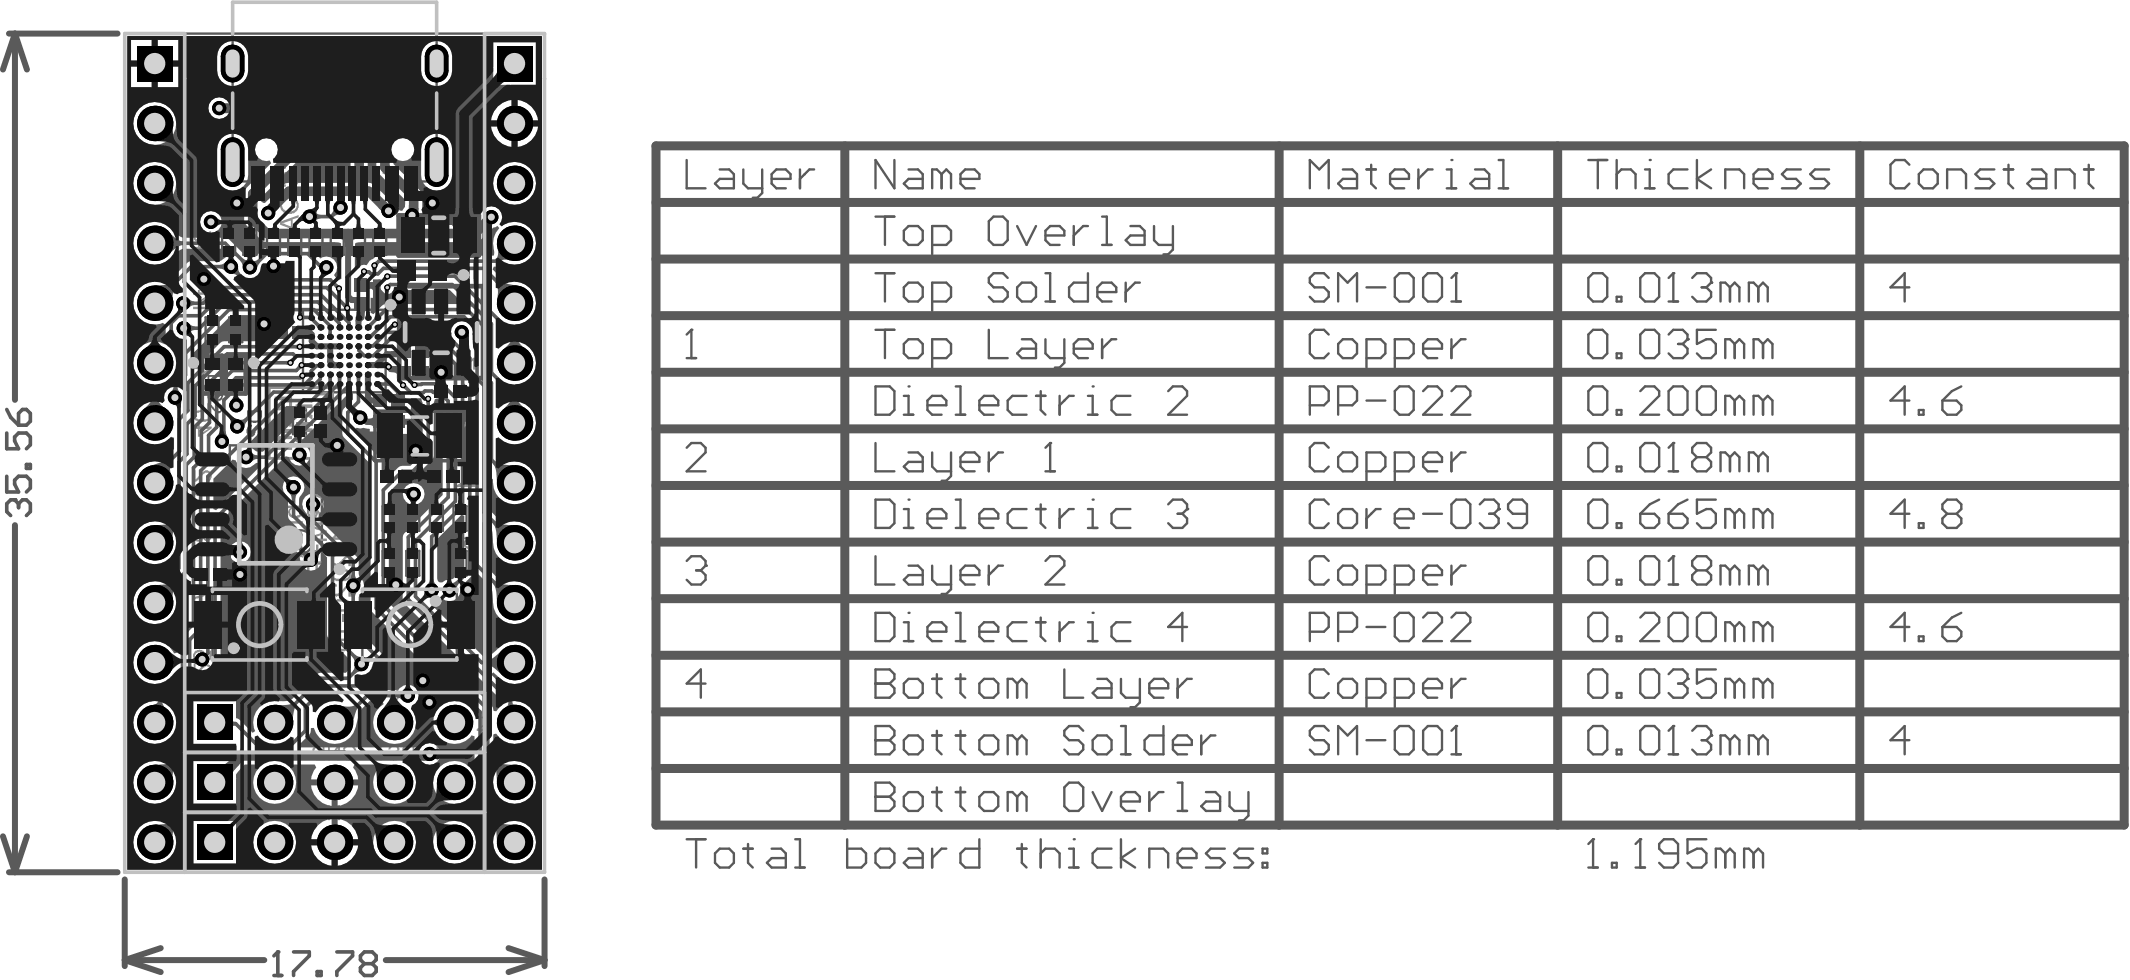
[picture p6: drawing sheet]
<svg xmlns="http://www.w3.org/2000/svg" width="301mm" height="138mm" viewBox="0 0 301 138" stroke-linecap="round" stroke-linejoin="round" font-family="sans-serif">
<path d="M56.2 30.4h11.4v5.7h-11.4zM28.5 50.2h2.8v5.3h-2.8zM31.8 50.2h2.9v5.3h-2.9zM56.3 40.4h11.9v13h-11.9z" fill="none" stroke="#5a5a5a" stroke-width=".67"/>
<g fill="none" stroke="#5a5a5a" stroke-width=".33">
<path d="M32.8 .3h28.8v25.3h-28.8zM31.3 32.5h1.9v3.5h-1.9zM34.3 32.5h1.9v3.5h-1.9zM37.7 32.5h1.8v3.5h-1.8zM40.7 32.5h1.8v3.5h-1.8zM43.7 32.5h1.8v3.5h-1.8zM46.7 32.5h1.8v3.5h-1.8zM49.7 32.5h1.8v3.5h-1.8zM52.7 32.5h1.8v3.5h-1.8zM29 44.8h1.8v3.5h-1.8zM32.3 44.8h1.9v3.5h-1.9zM41.3 57.8h1.9v3.5h-1.9z"/>
<path d="M42.8 43.7h11.6v11.7h-11.6zM32.4 62.8h13v16.7h-13zM54 77.7h1.8v3.5h-1.8zM54 71.4h1.8v3.5h-1.8zM57.3 77.7h1.9v3.5h-1.9zM57.3 71.4h1.9v3.5h-1.9zM60.7 71.4h1.8v3.5h-1.8zM64 77.7h1.8v3.5h-1.8zM64 71.4h1.8v3.5h-1.8zM30 83.1h13.3v10h-13.3zM51.1 83.1h13.4v10h-13.4z"/>
</g>
<path d="M52.9 58h12.7v7h-12.7z" fill="none" stroke="#5a5a5a" stroke-width=".51"/>
<g fill="#5a5a5a">
<path d="M35 60.2l.1-.2 .4-.1v.4a.3 .3 0 0 0-.4 .3h-.1v.5h.1a.3 .3 0 0 0 .4 .3 .3 .3 0 0 0 .2-.4l.2-.6 .2-.2a.4 .4 0 0 1 .5-.1h.1a1.01 1.01 0 0 1 .1 1.3l-.2 .1h-.2v.1l-.1-.3h.1a.48 .48 0 0 0 .3-.6l-.1-.3h-.1v-.1l-.3 .1-.2 1a.61 .61 0 0 1-.7 .2 .61 .61 0 0 1-.4-.5h-.1v-.5z"/>
<path d="M34.9 62.6h1.6l-.4-.5h.4l.1 .3 .4 .3v.2h-2.1z"/>
<path d="M61.7 47.2l.4-.3h1.6v.3h-1.2a.57 .57 0 0 0-.7 .4 .57 .57 0 0 0 .4 .7h1.5v.3h-1.4l-.1-.1a.66 .66 0 0 1-.6-.9z"/>
<path d="M61.6 49h.3l.6 .5a.74 .74 0 0 0 1 .5v-.1a.35 .35 0 0 0 0-.4 .35 .35 0 0 0-.3-.2l-.1-.3a.74 .74 0 0 1 .6 .5 .74 .74 0 0 1-.3 .8 1.04 1.04 0 0 1-1.1-.6l-.4-.4v1h-.3z"/>
<path d="M58.1 61.5h.3v1l.8 1.2h-.3l-.5-.6-.2-.5-.7 1.1h-.2l.8-1.2z"/>
<path d="M56.1 61.5h.3v1.7l.5-.3v.3l-.5 .2v.3h-.3z"/>
<path d="M29.4 55.3l.4-.3h.2v.2a.64 .64 0 0 0-.5 .4 .64 .64 0 0 0 .2 .7 .24 .24 0 0 0 .3 .1 .24 .24 0 0 0 .1-.3l.2-.2a.68 .68 0 0 1 .9-.8v.1a.78 .78 0 0 1 .3 .8 .78 .78 0 0 1-.6 .6h-.1v-.3a.63 .63 0 0 0 .4-.8h-.1a.22 .22 0 0 0-.1-.2 .22 .22 0 0 0-.3 .2h-.1a1.54 1.54 0 0 1-.6 1.1 .63 .63 0 0 1-.7-.7z"/>
<path d="M29.3 56.9h.1a1.15 1.15 0 0 1 .8 .8h.1a.51 .51 0 0 0 .4 .3 .51 .51 0 0 0 .5-.3l-.1-.4-.3-.1v-.2a.61 .61 0 0 1 .6 .3 .61 .61 0 0 1-.1 .7l-.2 .2a.85 .85 0 0 1-1-.4l-.1-.1a.42 .42 0 0 0-.5-.4v-.1v1.1h-.2z"/>
<path d="M61.9 31.1h1.4v.3h-1.2v.6h1v.3h-1v1h-.2z"/>
<path d="M63.8 31.6l.3-.1 .3-.4h.2v2.2h-.3v-1.7l-.5 .4z"/>
<path d="M35.1 58.2v.5a.38 .38 0 0 0 0 .4 .38 .38 0 0 0 .4 .2 1.36 1.36 0 0 0 1.1-.2l.1-.9zM34.9 57.9h2.1v.8a1 1 0 0 1-1.5 .9 .73 .73 0 0 1-.6-.9z"/>
<path d="M29.5 53.2v.5a.76 .76 0 0 0 1 .7l.3-.1a.48 .48 0 0 0 .3-.6v-.5zM29.3 52.9h2.1v.9a.74 .74 0 0 1-.9 .8v.1a1.37 1.37 0 0 1-1.1-.4v-.4h-.1z"/>
</g>
<g fill="none" stroke="#5a5a5a" stroke-width=".33">
<path d="M96.9 79.2l.7-.7h1.3l.7 .7v.6"/>
<circle cx="42.4" cy="76.5" r="1.66"/>
<circle cx="36.6" cy="88.1" r="3"/>
<circle cx="57.8" cy="88.1" r="3"/>
</g>
<g fill="none" stroke="#5a5a5a" stroke-width=".85">
<path d="M1.3 4.7h15.3M2.1 4.7v51.7M2.1 4.7l-1.7 5.1M2.1 4.7l1.7 5.1M2.1 74.1v49M.4 118l1.7 5.1M3.8 118l-1.7 5.1M1.3 123.1h15.3M17.6 135.5l5.1 1.7M17.6 124.1v12.2M17.6 135.5h19.7M22.7 133.8l-5.1 1.7"/>
<path d="M54.4 135.5h22.4M71.8 133.8l5 1.7M76.8 135.5l-5 1.7M76.8 124.1v12.2"/>
</g>
<g fill="none" stroke="#5a5a5a" stroke-width="1.3">
<path d="M92.6 20.6h207.1v95.8h-207.1zM92.6 36.6h207.1M92.6 28.6h207.1M119.2 20.6v95.8M180.5 20.6v95.8M219.8 20.6v95.8M262.4 20.6v95.8M92.6 52.5h207.1M92.6 44.5h207.1M92.6 68.5h207.1M92.6 60.5h207.1M92.6 76.5h207.1"/>
<path d="M92.6 92.5h207.1M92.6 84.5h207.1M92.6 108.4h207.1M92.6 100.5h207.1"/>
</g>
<circle cx="99.6" cy="79.8" r=".17" fill="#5a5a5a"/>
<path d="M96.9 50.5h1.3M97.6 46.5v4M96.9 63.2l.7-.7h1.3l.7 .7v.6l-2.7 2.7h2.7M99.6 79.8l-.7 .7M269.4 72.5h-2.6l2-2v4M270.8 73.8h.6v.7h-.6zM274.8 72.5h1.3M274.8 72.5l-.7 .7v.6l.7 .7h1.3l.7-.7v-.6l-.7-.7M274.8 72.5l-.7-.7v-.6l.7-.7h1.3l.7 .7v.6l-.7 .7M98.2 80.5h.7M98.9 80.5l.7 .7v.6l-.7 .7h-1.3l-.7-.7M99.6 96.5h-2.7l2-2v4" fill="none" stroke="#5a5a5a" stroke-width=".33"/>
<circle cx="97.6" cy="46.5" r=".17" fill="#5a5a5a"/>
<g fill="none" stroke="#5a5a5a" stroke-width=".33">
<path d="M96.9 22.6v4h2.7M101.6 23.9h1.3l.7 .7v2h-2l-.7-.7 .7-.7h2M104.9 23.9v2l.7 .7h2M107.6 23.9v3.3l-.7 .7h-.7M108.9 25.2h2.7v-.6l-.7-.7h-1.3l-.7 .7v1.3l.7 .7h1.3M112.9 23.9v2.7M114.9 23.9h-.7l-1.3 1.3M126.2 22.6v4l-2.7-4v4M128.2 23.9h1.3l.7 .7v2h-2l-.7-.7 .7-.7h2M132.9 24.6l-.7-.7h-.7v2.7M132.9 24.6v2M132.9 24.6l.6-.7 .7 .7v2"/>
<path d="M135.5 25.2h2.7v-.6l-.7-.7h-1.3l-.7 .7v1.3l.7 .7h1.3M97.6 46.5l-.7 .7M269.4 40.6h-2.6l2-2v3.9M269.4 56.5h-2.6l2-2v4M270.8 57.9h.6v.6h-.6zM274.1 56.5h2l.7 .7v.7l-.7 .6h-1.3l-.7-.6zM276.8 54.5l-1.4 .7-1.3 1.3M269.4 104.4h-2.6l2-1.9v3.9"/>
</g>
<path d="M2.1 70.5h-.6l-.5 .6v1.1l.5 .6" fill="none" stroke="#5a5a5a" stroke-width=".51"/>
<circle cx="2.1" cy="70.5" r=".25" fill="#5a5a5a"/>
<path d="M1 57.8l.5 1.1 1.1 1.1M2.6 58.3l.6-.5h.5l.6 .5v1.1l-.6 .6h-1.1zM1 61.1v2.2h1.6l-.5-1.1v-.5l.5-.6h1.1l.6 .6v1.1l-.6 .5M1 67.2v2.2h1.6l-.5-1.1v-.5l.5-.6h1.1l.6 .6v1.1l-.6 .5M2.1 70.5l.5 .6M2.6 71.1v.5M2.6 71.1l.6-.6h.5l.6 .6v1.1l-.6 .6M3.7 65.5h.6v.6h-.6z" fill="none" stroke="#5a5a5a" stroke-width=".51"/>
<g fill="none" stroke="#5a5a5a" stroke-width=".33">
<path d="M269.4 88.5h-2.6l2-2v4M270.8 89.8h.6v.7h-.6zM274.1 88.5h2l.7 .6v.7l-.7 .7h-1.3l-.7-.7zM276.8 86.5l-1.4 .6-1.3 1.4M96.9 118.4h2.7M98.2 118.4v4M104.9 119.8h1.3M105.6 119.1v2.7l.6 .6M108.9 119.8h1.3l.7 .6v2h-2l-.7-.6 .7-.7h2M112.2 118.4h.7v4M119.5 118.4v4h2l.7-.6v-1.4l-.7-.6h-2M128.2 119.8h1.3l.7 .6v2h-2l-.7-.6 .7-.7h2"/>
<path d="M131.5 119.8v2.6M133.5 119.8h-.6l-1.4 1.3M138.2 118.4v4h-2l-.7-.6v-1.4l.7-.6h2M143.5 119.8h1.4M144.2 119.1v2.7l.7 .6M146.9 118.4v4M150.9 119.8h.6v2.6M100.9 120.4l.7-.6h1.3l.7 .6v1.4l-.7 .6h-1.3l-.7-.6zM112.2 122.4h1.4M123.5 120.4l.7-.6h1.3l.7 .6v1.4l-.7 .6h-1.3l-.7-.6zM146.9 120.4l.6-.6h1.4l.6 .6v2M150.9 122.4h1.3"/>
</g>
<circle cx="151.5" cy="118.4" r=".17" fill="#5a5a5a"/>
<path d="M123.5 70.5h2l.7 .7v2.6l-.7 .7h-2zM127.5 74.5h1.4M127.5 71.8h.7v2.7M156.8 119.8h-2l-.6 .6v1.4l.6 .6h2M158.2 118.4v4M160.2 119.8l-2 1.3 2 1.3M172.8 119.8h-2l-.6 .6 .6 .7h1.4l.6 .7-.6 .6h-2M176.8 119.8h-2l-.6 .6 .6 .7h1.4l.6 .7-.6 .6h-2M178.2 119.8h.6v.6h-.6zM162.2 122.4v-2.6h2l.6 .6v2M166.2 121.1h2.6v-.7l-.6-.6h-1.4l-.6 .6v1.4l.6 .6h1.4M178.2 121.8h.6v.6h-.6z" fill="none" stroke="#5a5a5a" stroke-width=".33"/>
<circle cx="128.2" cy="70.5" r=".17" fill="#5a5a5a"/>
<path d="M130.9 73.2h2.6v-.7l-.6-.7h-1.4l-.6 .7v1.3l.6 .7h1.4M134.9 74.5h1.3M134.9 70.5h.6v4M138.2 73.2h2.7v-.7l-.7-.7h-1.3l-.7 .7v1.3l.7 .7h1.3M144.9 71.8h-2l-.7 .7v1.3l.7 .7h2M146.2 71.8h1.3M146.9 71.2v2.6l.6 .7M149.5 71.8v2.7M151.5 71.8h-.6l-1.4 1.4M153.5 74.5h1.4M153.5 71.8h.7v2.7" fill="none" stroke="#5a5a5a" stroke-width=".33"/>
<circle cx="154.2" cy="70.5" r=".17" fill="#5a5a5a"/>
<path d="M159.5 71.8h-2l-.6 .7v1.3l.6 .7h2M164.8 71.2l.7-.7h1.3l.7 .7v.6" fill="none" stroke="#5a5a5a" stroke-width=".33"/>
<circle cx="167.5" cy="71.8" r=".17" fill="#5a5a5a"/>
<path d="M166.2 72.5h.6M166.8 72.5l.7 .7v.6l-.7 .7h-1.3l-.7-.7M167.5 71.8l-.7 .7M224.8 118.4v4M224.1 122.4h1.4" fill="none" stroke="#5a5a5a" stroke-width=".33"/>
<circle cx="224.8" cy="118.4" r=".17" fill="#5a5a5a"/>
<path d="M224.8 118.4l-.7 .7M231.5 118.4v4M227.5 121.8h.6v.6h-.6zM230.8 122.4h1.3" fill="none" stroke="#5a5a5a" stroke-width=".33"/>
<circle cx="231.5" cy="118.4" r=".17" fill="#5a5a5a"/>
<g fill="none" stroke="#5a5a5a" stroke-width=".33">
<path d="M224.1 79.2l.7-.7h1.3l.7 .7v2.6l-.7 .7h-1.3l-.7-.7zM231.5 79.2l.6-.7h1.4l.6 .7v2.6l-.6 .7h-1.4l-.6-.7zM236.1 78.5v4M228.1 81.8h.7v.7h-.7zM235.5 82.5h1.3M231.5 118.4l-.7 .7M240.8 118.4h-2.7v2l1.4-.6h.6l.7 .6v1.4l-.7 .6h-1.3l-.7-.6M236.8 120.4h-2l-.7-.6v-.7l.7-.7h1.3l.7 .7v2.7l-.7 .6h-1.3l-.7-.6M243.5 120.4l-.7-.6h-.7v2.6M243.5 120.4v2M243.5 120.4l.6-.6 .7 .6v2M247.4 120.4l-.6-.6h-.7v2.6"/>
<path d="M247.4 120.4v2M247.4 120.4l.7-.6 .7 .6v2"/>
</g>
<circle cx="236.1" cy="78.5" r=".17" fill="#5a5a5a"/>
<g fill="none" stroke="#5a5a5a" stroke-width=".33">
<path d="M224.1 71.2l.7-.7h1.3l.7 .7v2.6l-.7 .7h-1.3l-.7-.7zM228.1 73.8h.7v.7h-.7zM231.5 72.5h2l.6 .7v.6l-.6 .7h-1.4l-.6-.7zM234.1 70.5l-1.3 .7-1.3 1.3M235.5 72.5h2l.6 .7v.6l-.6 .7h-1.4l-.6-.7zM236.1 78.5l-.6 .7M238.1 70.5l-1.3 .7-1.3 1.3M242.1 70.5h-2.6v2l1.3-.7h.7l.6 .7v1.3l-.6 .7h-1.4l-.6-.7M244.8 72.5l-.7-.7h-.6v2.7M244.8 72.5v2M244.8 72.5l.7-.7 .6 .7v2M248.8 72.5l.6-.7 .7 .7v2"/>
<path d="M248.8 72.5l-.7-.7h-.7v2.7M248.8 72.5v2M239.5 80.5l-.7-.7v-.6l.7-.7h1.3l.7 .7v.6l-.7 .7M239.5 80.5l-.7 .7v.6l.7 .7h1.3l.7-.7v-.6l-.7-.7M239.5 80.5h1.3M244.1 80.5l-.6-.7h-.7v2.7M244.1 80.5v2M244.1 80.5l.7-.7 .7 .7v2M248.1 80.5l-.7-.7h-.6v2.7M248.1 80.5v2M248.1 80.5l.7-.7 .6 .7v2"/>
</g>
<path d="M38.7 137.7h1.1M39.2 134.3v3.4" fill="none" stroke="#5a5a5a" stroke-width=".51"/>
<circle cx="39.2" cy="134.3" r=".25" fill="#5a5a5a"/>
<path d="M39.2 134.3l-.5 .6M41.4 134.3h2.2v.6l-2.2 2.2v.6M44.8 137.1h.5v.6h-.5zM47.5 134.3h2.3v.6l-2.3 2.2v.6M51.4 136l-.5-.6v-.5l.5-.6h1.1l.6 .6v.5l-.6 .6M51.4 136l-.5 .5v.6l.5 .6h1.1l.6-.6v-.6l-.6-.5M51.4 136h1.1" fill="none" stroke="#5a5a5a" stroke-width=".51"/>
<path d="M123.5 102.5v3.9h2l.7-.6v-.7l-.7-.7h-2" fill="none" stroke="#5a5a5a" stroke-width=".33"/>
<circle cx="123.5" cy="104.4" r=".17" fill="#5a5a5a"/>
<g fill="none" stroke="#5a5a5a" stroke-width=".33">
<path d="M123.5 94.5v4h2l.7-.7v-.7l-.7-.6h-2M123.5 102.5h2l.7 .6v.7l-.7 .6h-2M128.2 103.8h1.3l.7 .6v1.4l-.7 .6h-1.3l-.7-.6v-1.4zM131.5 103.8h1.4M132.2 103.1v2.7l.7 .6M134.9 103.8h1.3M135.5 103.1v2.7l.7 .6M138.9 103.8h1.3l.7 .6v1.4l-.7 .6h-1.3l-.7-.6v-1.4zM143.5 104.4l-.6-.6h-.7v2.6M143.5 104.4v2M143.5 104.4l.7-.6 .7 .6v2M152.9 103.1l-.7-.6h-1.3l-.7 .6v.7l.7 .6h1.3l.7 .7v.7l-.7 .6h-1.3l-.7-.6"/>
<path d="M154.9 103.8h1.3l.7 .6v1.4l-.7 .6h-1.3l-.7-.6v-1.4zM158.2 102.5h.6v3.9M158.2 106.4h1.3M164.2 102.5v3.9h-2l-.7-.6v-1.4l.7-.6h2M165.5 105.1h2.7v-.7l-.7-.6h-1.3l-.7 .6v1.4l.7 .6h1.3M169.5 103.8v2.6M171.5 103.8h-.7l-1.3 1.3"/>
</g>
<circle cx="123.5" cy="96.5" r=".17" fill="#5a5a5a"/>
<g fill="none" stroke="#5a5a5a" stroke-width=".33">
<path d="M123.5 62.5v4h2.7M123.5 78.5v4h2.7M128.2 63.8h1.3l.7 .7v2h-2l-.7-.7 .7-.6h2M128.2 79.8h1.3l.7 .7v2h-2l-.7-.7 .7-.6h2M131.5 79.8v2l.7 .7h2M131.5 63.8v2l.7 .7h2M134.2 63.8v3.4l-.7 .6h-.6M134.2 79.8v3.3l-.7 .7h-.6M135.5 65.2h2.7v-.7l-.7-.7h-1.3l-.7 .7v1.3l.7 .7h1.3M139.5 63.8v2.7M139.5 79.8v2.7M141.5 79.8h-.6l-1.4 1.4"/>
<path d="M141.5 63.8h-.6l-1.4 1.4M147.5 79.2l.7-.7h1.3l.7 .7v.6l-2.7 2.7h2.7M147.5 66.5h1.4M148.2 62.5v4M123.5 94.5h2l.7 .6v.7l-.7 .7h-2M127.5 96.5l.7-.7h1.3l.7 .7v1.3l-.7 .7h-1.3l-.7-.7zM131.5 95.8h1.4M132.2 95.1v2.7l.7 .7M134.9 95.8h1.3M135.5 81.2h2.7v-.7l-.7-.7h-1.3l-.7 .7v1.3l.7 .7h1.3M135.5 95.1v2.7l.7 .7M138.2 96.5l.7-.7h1.3l.7 .7v1.3l-.7 .7h-1.3l-.7-.7z"/>
<path d="M143.5 96.5l-.6-.7h-.7v2.7M143.5 96.5v2M143.5 96.5l.7-.7 .7 .7v2M150.2 94.5v4h2.7M154.9 95.8h1.3l.7 .7v2h-2l-.7-.7 .7-.7h2M158.2 95.8v2l.6 .7h2M160.8 95.8v3.3l-.6 .7h-.7M162.2 97.1h2.6v-.6l-.6-.7h-1.4l-.6 .7v1.3l.6 .7h1.4M166.2 95.8v2.7M168.2 95.8h-.7l-1.3 1.3"/>
</g>
<circle cx="148.2" cy="62.5" r=".17" fill="#5a5a5a"/>
<path d="M123.5 54.5h2l.7 .7v2.7l-.7 .6h-2zM127.5 58.5h1.4M127.5 55.9h.7v2.6M148.2 62.5l-.7 .7" fill="none" stroke="#5a5a5a" stroke-width=".33"/>
<circle cx="128.2" cy="54.5" r=".17" fill="#5a5a5a"/>
<path d="M130.9 57.2h2.6v-.7l-.6-.6h-1.4l-.6 .6v1.4l.6 .6h1.4M134.9 58.5h1.3M134.9 54.5h.6v4M138.2 57.2h2.7v-.7l-.7-.6h-1.3l-.7 .6v1.4l.7 .6h1.3M144.9 55.9h-2l-.7 .6v1.4l.7 .6h2M146.2 55.9h1.3M146.9 55.2v2.7l.6 .6M149.5 55.9v2.6M151.5 55.9h-.6l-1.4 1.3M153.5 58.5h1.4M153.5 55.9h.7v2.6" fill="none" stroke="#5a5a5a" stroke-width=".33"/>
<circle cx="154.2" cy="54.5" r=".17" fill="#5a5a5a"/>
<g fill="none" stroke="#5a5a5a" stroke-width=".33">
<path d="M123.5 38.6h2.7M124.9 38.6v3.9M142.2 39.2l-.7-.6h-1.3l-.7 .6v.7l.7 .7h1.3l.7 .6v.7l-.7 .6h-1.3l-.7-.6M147.5 38.6h.7v3.9M153.5 38.6v3.9h-2l-.6-.6v-1.3l.6-.7h2M158.8 39.9v2.6M160.8 39.9h-.6l-1.4 1.3M123.5 46.5h2.7M124.9 46.5v4M127.5 48.5l.7-.6h1.3l.7 .6v1.4l-.7 .6h-1.3l-.7-.6zM127.5 40.6l.7-.7h1.3l.7 .7v1.3l-.7 .6h-1.3l-.7-.6zM131.5 50.5h2l.7-.6v-1.4l-.7-.6h-2v4"/>
<path d="M131.5 42.5h2l.7-.6v-1.3l-.7-.7h-2v4M139.5 46.5v4h2.7M143.5 40.6l.7-.7h1.3l.7 .7v1.3l-.7 .6h-1.3l-.7-.6zM144.2 47.9h1.3l.7 .6v2h-2l-.7-.6 .7-.7h2M147.5 47.9v2l.7 .6h2M147.5 42.5h1.4M150.2 47.9v3.3l-.7 .7h-.6M151.5 49.2h2.7v-.7l-.7-.6h-1.3l-.7 .6v1.4l.7 .6h1.3M154.9 41.2h2.6v-.6l-.6-.7h-1.4l-.6 .7v1.3l.6 .6h1.4M155.5 47.9v2.6M157.5 47.9h-.6l-1.4 1.3M159.5 55.9h-2l-.6 .6v1.4l.6 .6h2"/>
<path d="M164.8 55.2l.7-.7h1.3l.7 .7v.7l-2.7 2.6h2.7M224.1 103.1l.7-.6h1.3l.7 .6v2.7l-.7 .6h-1.3l-.7-.6zM228.1 105.8h.7v.6h-.7zM231.5 103.1l.6-.6h1.4l.6 .6v2.7l-.6 .6h-1.4l-.6-.6zM235.5 106.4h1.3M236.1 102.5v3.9"/>
</g>
<circle cx="236.1" cy="102.5" r=".17" fill="#5a5a5a"/>
<path d="M236.1 102.5l-.6 .6M238.8 103.1l.7-.6h1.3l.7 .6v.7" fill="none" stroke="#5a5a5a" stroke-width=".33"/>
<circle cx="241.5" cy="103.8" r=".17" fill="#5a5a5a"/>
<g fill="none" stroke="#5a5a5a" stroke-width=".33">
<path d="M224.1 95.1l.7-.6h1.3l.7 .6v2.7l-.7 .7h-1.3l-.7-.7zM228.1 97.8h.7v.7h-.7zM231.5 95.1l.6-.6h1.4l.6 .6v2.7l-.6 .7h-1.4l-.6-.7zM235.5 95.1l.6-.6h1.4l.6 .6v.7M240.1 104.4h.7M240.8 104.4l.7 .7v.7l-.7 .6h-1.3l-.7-.6M241.5 103.8l-.7 .6M244.1 104.4l-.6-.6h-.7v2.6M244.1 104.4v2M244.1 104.4l.7-.6 .7 .6v2M248.1 104.4l-.7-.6h-.6v2.6M248.1 104.4v2"/>
<path d="M248.1 104.4l.7-.6 .6 .6v2"/>
</g>
<circle cx="238.1" cy="95.8" r=".17" fill="#5a5a5a"/>
<g fill="none" stroke="#5a5a5a" stroke-width=".33">
<path d="M224.1 63.2l.7-.7h1.3l.7 .7v2.6l-.7 .7h-1.3l-.7-.7zM228.1 65.8h.7v.7h-.7zM231.5 63.2l.6-.7h1.4l.6 .7v2.6l-.6 .7h-1.4l-.6-.7zM235.5 66.5h1.3M236.1 62.5v4M236.8 96.5h.7M237.5 96.5l.6 .6v.7l-.6 .7h-1.4l-.6-.7M238.1 95.8l-.6 .7M242.1 94.5h-2.6v2l1.3-.7h.7l.6 .7v1.3l-.6 .7h-1.4l-.6-.7M244.8 96.5l-.7-.7h-.6v2.7M244.8 96.5v2M244.8 96.5l.7-.7 .6 .7v2"/>
<path d="M248.8 96.5l-.7-.7h-.7v2.7M248.8 96.5v2M248.8 96.5l.6-.7 .7 .7v2"/>
</g>
<circle cx="236.1" cy="62.5" r=".17" fill="#5a5a5a"/>
<g fill="none" stroke="#5a5a5a" stroke-width=".33">
<path d="M224.1 55.2l.7-.7h1.3l.7 .7v2.7l-.7 .6h-1.3l-.7-.6zM224.8 46.5h1.3l.7 .7v2.7l-.7 .6h-1.3l-.7-.6v-2.7zM228.1 57.9h.7v.6h-.7zM228.1 49.9h.7v.6h-.7zM231.5 55.2l.6-.7h1.4l.6 .7v.7l-2.6 2.6h2.6M231.5 47.2l.6-.7h1.4l.6 .7v2.7l-.6 .6h-1.4l-.6-.6zM235.5 55.2l.6-.7h1.4l.6 .7v2.7l-.6 .6h-1.4l-.6-.6zM235.5 47.2l.6-.7h1.4l.6 .7v.7M239.5 55.2l.6-.7h1.4l.6 .7v2.7l-.6 .6h-1.4l-.6-.6zM244.8 56.5l-.7-.6h-.6v2.6M244.8 56.5v2M244.8 56.5l.7-.6 .6 .6v2"/>
<path d="M248.8 56.5l.6-.6 .7 .6v2M248.8 56.5l-.7-.6h-.7v2.6M248.8 56.5v2M236.1 62.5l-.6 .7M239.5 64.5l-.7-.7v-.6l.7-.7h1.3l.7 .7v.6l-.7 .7M239.5 64.5l-.7 .7v.6l.7 .7h1.3l.7-.7v-.6l-.7-.7M239.5 64.5h1.3M244.1 64.5l-.6-.7h-.7v2.7M244.1 64.5v2M244.1 64.5l.7-.7 .7 .7v2M248.1 64.5l-.7-.7h-.6v2.7M248.1 64.5v2"/>
<path d="M248.1 64.5l.7-.7 .6 .7v2"/>
</g>
<circle cx="238.1" cy="47.9" r=".17" fill="#5a5a5a"/>
<g fill="none" stroke="#5a5a5a" stroke-width=".33">
<path d="M224.1 39.2l.7-.6h1.3l.7 .6v2.7l-.7 .6h-1.3l-.7-.6zM231.5 39.2l.6-.6h1.4l.6 .6v2.7l-.6 .6h-1.4l-.6-.6zM236.1 38.6v3.9M228.1 41.9h.7v.6h-.7zM235.5 42.5h1.3M236.8 48.5h.7M237.5 48.5l.6 .7v.7l-.6 .6h-1.4l-.6-.6M238.1 47.9l-.6 .6M242.1 46.5h-2.6v2l1.3-.6h.7l.6 .6v1.4l-.6 .6h-1.4l-.6-.6M244.8 48.5l-.7-.6h-.6v2.6M244.8 48.5v2M244.8 48.5l.7-.6 .6 .6v2"/>
<path d="M248.8 48.5l-.7-.6h-.7v2.6M248.8 48.5v2M248.8 48.5l.6-.6 .7 .6v2"/>
</g>
<circle cx="236.1" cy="38.6" r=".17" fill="#5a5a5a"/>
<path d="M236.1 38.6l-.6 .6M238.8 39.2l.7-.6h1.3l.7 .6v.7" fill="none" stroke="#5a5a5a" stroke-width=".33"/>
<circle cx="241.5" cy="39.9" r=".17" fill="#5a5a5a"/>
<g fill="none" stroke="#5a5a5a" stroke-width=".33">
<path d="M224.1 22.6h2.7M225.5 22.6v4M228.1 22.6v4M228.1 24.6l.7-.7h1.3l.7 .7v2M232.1 23.9h.7v2.7M232.1 26.6h1.4M241.5 39.9l-.7 .7M240.1 40.6h.7M240.8 40.6l.7 .6v.7l-.7 .6h-1.3l-.7-.6M244.1 40.6l-.6-.7h-.7v2.6M244.1 40.6v1.9M244.1 40.6l.7-.7 .7 .7v1.9"/>
<path d="M248.1 40.6l-.7-.7h-.6v2.6M248.1 40.6v1.9M248.1 40.6l.7-.7 .6 .7v1.9"/>
</g>
<circle cx="232.8" cy="22.6" r=".17" fill="#5a5a5a"/>
<g fill="none" stroke="#5a5a5a" stroke-width=".33">
<path d="M238.1 23.9h-2l-.6 .7v1.3l.6 .7h2M239.5 22.6v4M241.5 23.9l-2 1.3 2 1.4M243.5 26.6v-2.7h2l.6 .7v2M247.4 25.2h2.7v-.6l-.7-.7h-1.3l-.7 .7v1.3l.7 .7h1.3M254.1 23.9h-2l-.7 .7 .7 .6h1.3l.7 .7-.7 .7h-2M258.1 23.9h-2l-.7 .7 .7 .6h1.3l.7 .7-.7 .7h-2M269.4 23.2l-.6-.6h-1.4l-.6 .6v2.7l.6 .7h1.4l.6-.7M270.8 24.6l.6-.7h1.4l.6 .7v1.3l-.6 .7h-1.4l-.6-.7zM274.8 26.6v-2.7h2l.6 .7v2M281.4 23.9h-2l-.6 .7 .6 .6h1.4l.6 .7-.6 .7h-2M282.8 23.9h1.3"/>
<path d="M283.4 23.2v2.7l.7 .7M286.8 23.9h1.3l.7 .7v2h-2l-.7-.7 .7-.7h2M290.1 26.6v-2.7h2l.6 .7v2M294.1 23.9h1.3M294.7 23.2v2.7l.7 .7M123.5 110.4v4h2l.7-.6v-.7l-.7-.7h-2"/>
</g>
<circle cx="123.5" cy="112.4" r=".17" fill="#5a5a5a"/>
<g fill="none" stroke="#5a5a5a" stroke-width=".33">
<path d="M123.5 86.5h2l.7 .6v2.7l-.7 .7h-2zM127.5 90.5h1.4M127.5 87.8h.7v2.7M123.5 110.4h2l.7 .7v.7l-.7 .6h-2M127.5 112.4l.7-.6h1.3l.7 .6v1.4l-.7 .6h-1.3l-.7-.6zM131.5 111.8h1.4M132.2 111.1v2.7l.7 .6M134.9 111.8h1.3M135.5 111.1v2.7l.7 .6M138.2 112.4l.7-.6h1.3l.7 .6v1.4l-.7 .6h-1.3l-.7-.6zM143.5 112.4l-.6-.6h-.7v2.6M143.5 112.4v2"/>
<path d="M143.5 112.4l.7-.6 .7 .6v2M150.2 111.1l.7-.7h1.3l.7 .7v2.7l-.7 .6h-1.3l-.7-.6zM154.2 111.8l1.3 2.6 1.4-2.6M158.2 113.1h2.6v-.7l-.6-.6h-1.4l-.6 .6v1.4l.6 .6h1.4M162.2 111.8v2.6M164.2 111.8h-.7l-1.3 1.3M166.2 110.4h.6v4M166.2 114.4h1.3M170.2 111.8h1.3l.7 .6v2h-2l-.7-.6 .7-.7h2M173.5 111.8v2l.7 .6h2M176.2 111.8v3.3l-.7 .7h-.7"/>
</g>
<circle cx="128.2" cy="86.5" r=".17" fill="#5a5a5a"/>
<path d="M130.9 89.1h2.6v-.6l-.6-.7h-1.4l-.6 .7v1.3l.6 .7h1.4M134.9 90.5h1.3M134.9 86.5h.6v4M138.2 89.1h2.7v-.6l-.7-.7h-1.3l-.7 .7v1.3l.7 .7h1.3M144.9 87.8h-2l-.7 .7v1.3l.7 .7h2M146.2 87.8h1.3M146.9 87.1v2.7l.6 .7M149.5 87.8v2.7M151.5 87.8h-.6l-1.4 1.3M153.5 90.5h1.4M153.5 87.8h.7v2.7" fill="none" stroke="#5a5a5a" stroke-width=".33"/>
<circle cx="154.2" cy="86.5" r=".17" fill="#5a5a5a"/>
<g fill="none" stroke="#5a5a5a" stroke-width=".33">
<path d="M123.5 30.6h2.7M124.9 30.6v4M127.5 32.6l.7-.7h1.3l.7 .7v1.3l-.7 .7h-1.3l-.7-.7zM131.5 34.6h2l.7-.7v-1.3l-.7-.7h-2v4M139.5 31.2l.7-.6h1.3l.7 .6v2.7l-.7 .7h-1.3l-.7-.7zM143.5 31.9l1.4 2.7 1.3-2.7M147.5 33.2h2.7v-.6l-.7-.7h-1.3l-.7 .7v1.3l.7 .7h1.3M151.5 31.9v2.7M153.5 31.9h-.6l-1.4 1.3M155.5 30.6h.7v4M155.5 34.6h1.4M159.5 31.9h1.3l.7 .7v2h-2l-.7-.7 .7-.7h2"/>
<path d="M162.8 31.9v2l.7 .7h2M165.5 31.9v3.3l-.7 .7h-.6M187.5 71.2l-.7-.7h-1.3l-.7 .7v2.6l.7 .7h1.3l.7-.7M188.8 72.5l.7-.7h1.3l.7 .7v1.3l-.7 .7h-1.3l-.7-.7zM192.8 71.8v2.7M194.8 71.8h-.6l-1.4 1.4M196.8 73.2h2.7v-.7l-.7-.7h-1.3l-.7 .7v1.3l.7 .7h1.3M200.8 72.5h2.7M204.8 71.2l.7-.7h1.3l.7 .7v2.6l-.7 .7h-1.3l-.7-.7zM208.8 71.2l.7-.7h1.3l.7 .7v.6M159.5 87.8h-2l-.6 .7v1.3l.6 .7h2M167.5 88.5h-2.7l2-2v4"/>
<path d="M224.1 87.1l.7-.6h1.3l.7 .6v2.7l-.7 .7h-1.3l-.7-.7zM228.1 89.8h.7v.7h-.7zM231.5 87.1l.6-.6h1.4l.6 .6v.7l-2.6 2.7h2.6M235.5 87.1l.6-.6h1.4l.6 .6v2.7l-.6 .7h-1.4l-.6-.7zM239.5 87.1l.6-.6h1.4l.6 .6v2.7l-.6 .7h-1.4l-.6-.7zM244.8 88.5l-.7-.7h-.6v2.7M244.8 88.5v2M244.8 88.5l.7-.7 .6 .7v2M248.8 88.5l-.7-.7h-.7v2.7M248.8 88.5v2M248.8 88.5l.6-.7 .7 .7v2"/>
</g>
<circle cx="211.5" cy="71.8" r=".17" fill="#5a5a5a"/>
<path d="M210.1 72.5h.7M210.8 72.5l.7 .7v.6l-.7 .7h-1.3l-.7-.7M211.5 71.8l-.7 .7M215.5 72.5h-2l-.7-.7v-.6l.7-.7h1.3l.7 .7v2.6l-.7 .7h-1.3l-.7-.7M187.5 103.1l-.7-.6h-1.3l-.7 .6v.7l.7 .6h1.3l.7 .7v.7l-.7 .6h-1.3l-.7-.6M188.8 106.4v-3.9l1.4 1.3 1.3-1.3v3.9M192.8 104.4h2.7M196.8 103.1l.7-.6h1.3l.7 .6v2.7l-.7 .6h-1.3l-.7-.6zM200.8 103.1l.7-.6h1.3l.7 .6v2.7l-.7 .6h-1.3l-.7-.6zM204.8 106.4h1.3M205.5 102.5v3.9" fill="none" stroke="#5a5a5a" stroke-width=".33"/>
<circle cx="205.5" cy="102.5" r=".17" fill="#5a5a5a"/>
<g fill="none" stroke="#5a5a5a" stroke-width=".33">
<path d="M187.5 39.2l-.7-.6h-1.3l-.7 .6v.7l.7 .7h1.3l.7 .6v.7l-.7 .6h-1.3l-.7-.6M196.8 39.2l.7-.6h1.3l.7 .6v2.7l-.7 .6h-1.3l-.7-.6zM200.8 39.2l.7-.6h1.3l.7 .6v2.7l-.7 .6h-1.3l-.7-.6zM205.5 38.6v3.9M184.8 57.2h2l.7-.7v-1.3l-.7-.7h-2v4M187.5 47.2l-.7-.7h-1.3l-.7 .7v2.7l.7 .6h1.3l.7-.6M188.8 42.5v-3.9l1.4 1.3 1.3-1.3v3.9M188.8 48.5l.7-.6h1.3l.7 .6v1.4l-.7 .6h-1.3l-.7-.6zM188.8 57.2h2l.7-.7v-1.3l-.7-.7h-2v4M192.8 50.5h2l.7-.6v-1.4l-.7-.6h-2v4M192.8 56.5h2.7M192.8 40.6h2.7"/>
<path d="M196.8 50.5h2l.7-.6v-1.4l-.7-.6h-2v4M196.8 55.2l.7-.7h1.3l.7 .7v2.7l-.7 .6h-1.3l-.7-.6zM200.8 49.2h2.7v-.7l-.7-.6h-1.3l-.7 .6v1.4l.7 .6h1.3M200.8 55.2l.7-.7h1.3l.7 .7v.7l-2.7 2.6h2.7M204.8 47.9v2.6M204.8 55.2l.7-.7h1.3l.7 .7v.7l-2.7 2.6h2.7M204.8 42.5h1.3M206.8 47.9h-.7l-1.3 1.3M187.5 63.2l-.7-.7h-1.3l-.7 .7v2.6l.7 .7h1.3l.7-.7M187.5 79.2l-.7-.7h-1.3l-.7 .7v2.6l.7 .7h1.3l.7-.7M189.5 63.8h1.3l.7 .7v1.3l-.7 .7h-1.3l-.7-.7v-1.3zM192.8 66.5h2l.7-.7v-1.3l-.7-.7h-2v4"/>
<path d="M196.8 66.5h2l.7-.7v-1.3l-.7-.7h-2v4M200.8 65.2h2.7v-.7l-.7-.7h-1.3l-.7 .7v1.3l.7 .7h1.3M204.8 63.8v2.7M204.8 79.8v2.7M206.8 79.8h-.7l-1.3 1.4M206.8 63.8h-.7l-1.3 1.4M187.5 95.1l-.7-.6h-1.3l-.7 .6v2.7l.7 .7h1.3l.7-.7M188.8 96.5l.7-.7h1.3l.7 .7v1.3l-.7 .7h-1.3l-.7-.7zM188.8 80.5l.7-.7h1.3l.7 .7v1.3l-.7 .7h-1.3l-.7-.7zM192.8 98.5h2l.7-.7v-1.3l-.7-.7h-2v4M192.8 82.5h2l.7-.7v-1.3l-.7-.7h-2v4M196.8 98.5h2l.7-.7v-1.3l-.7-.7h-2v4"/>
<path d="M196.8 82.5h2l.7-.7v-1.3l-.7-.7h-2v4M200.8 97.1h2.7v-.6l-.7-.7h-1.3l-.7 .7v1.3l.7 .7h1.3M200.8 81.2h2.7v-.7l-.7-.7h-1.3l-.7 .7v1.3l.7 .7h1.3M204.8 95.8v2.7M206.8 95.8h-.7l-1.3 1.3M205.5 102.5l-.7 .6"/>
</g>
<circle cx="205.5" cy="38.6" r=".17" fill="#5a5a5a"/>
<path d="M184.8 26.6v-4l1.4 1.3 1.3-1.3v4M189.5 23.9h1.3l.7 .7v2h-2l-.7-.7 .7-.7h2M192.8 23.9h1.4M193.5 23.2v2.7l.7 .7M196.2 25.2h2.6v-.6l-.6-.7h-1.4l-.6 .7v1.3l.6 .7h1.4M200.2 23.9v2.7M202.2 23.9h-.7l-1.3 1.3M204.1 23.9h.7v2.7M204.1 26.6h1.4M205.5 38.6l-.7 .6" fill="none" stroke="#5a5a5a" stroke-width=".33"/>
<circle cx="204.8" cy="22.6" r=".17" fill="#5a5a5a"/>
<path d="M17.6 4.7h59.2v118.4h-59.2zM208.1 23.9h1.4l.6 .7v2h-2l-.6-.7 .6-.7h2M211.5 26.6h1.3M211.5 22.6h.6v4M184.8 89.1h2l.7-.6v-1.4l-.7-.6h-2v4M188.8 89.1h2l.7-.6v-1.4l-.7-.6h-2v4M192.8 88.5h2.7M196.8 87.1l.7-.6h1.3l.7 .6v2.7l-.7 .7h-1.3l-.7-.7zM200.8 87.1l.7-.6h1.3l.7 .6v.7l-2.7 2.7h2.7M204.8 87.1l.7-.6h1.3l.7 .6v.7l-2.7 2.7h2.7" fill="none" stroke="#5a5a5a" stroke-width=".33"/>
<g fill="#d2d2d2">
<circle cx="42.3" cy="44.8" r=".25"/>
<circle cx="41" cy="51.2" r=".25"/>
<circle cx="28.8" cy="39.4" r=".5"/>
<circle cx="25.8" cy="42.8" r=".5"/>
<circle cx="32.6" cy="37.6" r=".5"/>
<circle cx="59.7" cy="96" r=".5"/>
<circle cx="60.4" cy="56.3" r=".25"/>
<circle cx="58.7" cy="63.6" r=".5"/>
<circle cx="25.9" cy="46.3" r=".5"/>
<circle cx="24.7" cy="56.1" r=".5"/>
<circle cx="33.4" cy="57.2" r=".5"/>
<circle cx="31.3" cy="62.3" r=".5"/>
<circle cx="34.7" cy="64.5" r=".5"/>
<circle cx="42.3" cy="48.9" r=".25"/>
<circle cx="35.3" cy="37.7" r=".5"/>
<circle cx="46" cy="37.7" r=".5"/>
<circle cx="49" cy="43.5" r=".25"/>
<circle cx="47.8" cy="40.7" r=".25"/>
<circle cx="33.5" cy="60.2" r=".5"/>
<circle cx="28.5" cy="93" r=".5"/>
<circle cx="58.5" cy="54.3" r=".25"/>
<circle cx="56.9" cy="54.4" r=".25"/>
<circle cx="53.3" cy="54.2" r=".25"/>
<circle cx="62.2" cy="52.5" r=".5"/>
<circle cx="54.8" cy="51.8" r=".25"/>
<circle cx="47.9" cy="46.2" r=".25"/>
<circle cx="60.9" cy="83.3" r=".5"/>
<circle cx="37.3" cy="45.7" r=".5"/>
<circle cx="38.6" cy="37.6" r=".5"/>
<circle cx="52.8" cy="37.5" r=".25"/>
<circle cx="54.7" cy="39" r=".25"/>
<circle cx="50.8" cy="58.9" r=".5"/>
<circle cx="47.6" cy="62.8" r=".5"/>
<circle cx="41.4" cy="68.8" r=".5"/>
<circle cx="42.3" cy="64.2" r=".5"/>
<circle cx="60.6" cy="106.4" r=".5"/>
<circle cx="33.9" cy="77.9" r=".5"/>
<circle cx="33.9" cy="81.1" r=".5"/>
<circle cx="69.3" cy="30.6" r=".5"/>
<circle cx="49.8" cy="82.7" r=".5"/>
<circle cx="55.9" cy="82.5" r=".5"/>
<circle cx="58.4" cy="69.7" r=".5"/>
<circle cx="60.6" cy="99.1" r=".5"/>
<circle cx="57.5" cy="98.2" r=".5"/>
<circle cx="51" cy="93.7" r=".5"/>
<circle cx="42.7" cy="53" r=".25"/>
<circle cx="44.2" cy="71.2" r=".5"/>
<circle cx="42.6" cy="51.5" r=".25"/>
<circle cx="45.3" cy="52.9" r=".25"/>
<circle cx="65.2" cy="46.9" r=".5"/>
<circle cx="51.4" cy="38.3" r=".25"/>
<circle cx="54.6" cy="40.6" r=".25"/>
<circle cx="56.3" cy="41.9" r=".5"/>
<circle cx="55.7" cy="45.8" r=".25"/>
<circle cx="41.3" cy="76.3" r=".5"/>
<circle cx="66" cy="83.2" r=".5"/>
<circle cx="58.1" cy="30.4" r=".5"/>
<circle cx="54.8" cy="29.8" r=".5"/>
<circle cx="33.4" cy="28.6" r=".5"/>
<circle cx="37.8" cy="30.1" r=".5"/>
<circle cx="61" cy="28.7" r=".5"/>
<circle cx="63.4" cy="83.3" r=".5"/>
<circle cx="30.9" cy="15.3" r=".5"/>
<circle cx="43.9" cy="79" r=".5"/>
<circle cx="48.1" cy="29.3" r=".5"/>
<circle cx="45.3" cy="47.5" r=".25"/>
<circle cx="46.6" cy="47.5" r=".25"/>
<circle cx="45.3" cy="50.2" r=".25"/>
<circle cx="29.8" cy="31.3" r=".5"/>
<circle cx="51.9" cy="46.2" r=".25"/>
<circle cx="51.9" cy="47.5" r=".25"/>
<circle cx="51.9" cy="48.9" r=".25"/>
<circle cx="50.6" cy="48.9" r=".25"/>
<circle cx="49.3" cy="48.9" r=".25"/>
<circle cx="49.3" cy="46.2" r=".25"/>
<circle cx="51.9" cy="51.5" r=".25"/>
<circle cx="51.9" cy="52.9" r=".25"/>
<circle cx="47.9" cy="51.5" r=".25"/>
<circle cx="43.7" cy="30.6" r=".5"/>
<circle cx="49.3" cy="52.9" r=".25"/>
<circle cx="47.9" cy="52.9" r=".25"/>
<circle cx="46.6" cy="52.9" r=".25"/>
<circle cx="45.3" cy="51.5" r=".25"/>
<circle cx="50.6" cy="52.9" r=".25"/>
<circle cx="45.3" cy="46.2" r=".25"/>
<circle cx="50.6" cy="46.2" r=".25"/>
<circle cx="49.3" cy="47.5" r=".25"/>
<circle cx="47.9" cy="50.2" r=".25"/>
<circle cx="49.3" cy="50.2" r=".25"/>
<circle cx="47.9" cy="48.9" r=".25"/>
</g>
<path d="M38 54.7h10v10h-10z" fill="none" stroke="#8c8c8c" stroke-width=".4"/>
<g fill="#8c8c8c">
<path d="M27.3 93.7h.3v1.2l1-1a.84 .84 0 0 1 1.2 .2 .85 .85 0 0 1-.3 1.1l-.4 .2v-.4a.51 .51 0 0 0 .5-.5 .51 .51 0 0 0-.6-.5l-1.2 1.3-.5 .1z"/>
<path d="M27.4 92l.2-.2h.2a.79 .79 0 0 1 1.1 .3v.2a.33 .33 0 0 1 0 .5v.2l.6-.2v-1h.3v1.3l-1.3 .2-.1-.3a.53 .53 0 0 0 .3-.7 .53 .53 0 0 0-.8-.2h-.1a.48 .48 0 0 0-.3 .5 .48 .48 0 0 0 .4 .4l.1 .4-.1-.1a.79 .79 0 0 1-.7-1l.2-.2z"/>
<path d="M27.2 26h.4v1.3l.7-.8a1.09 1.09 0 0 1 1-.5v.1a.59 .59 0 0 1 .5 .6h.1a.86 .86 0 0 1-.8 .9v.1v-.3a.52 .52 0 0 0 .3-.9 .64 .64 0 0 0-.9 .3l-.3 .3a1.49 1.49 0 0 1-1 .6z"/>
<path d="M48.5 113.9l.3-.3h.2a1.06 1.06 0 0 1 1.3 .6v.3h.1l-.1 .5a.86 .86 0 0 1-1 .7v.1l-.5-.1-.3-.2h-.2v-.9h1v.3h-.6v.4l.1 .2h.2a.78 .78 0 0 0 1-.4 1.11 1.11 0 0 0-.3-1.2h-.2a.55 .55 0 0 0-.8 .4l-.3-.1z"/>
<path d="M46.3 113.6h.2v1.7l1.1-1.7h.4v2.1h-.4v-1.7l-1.1 1.7h-.2z"/>
<path d="M48.5 105.4a1.26 1.26 0 0 1 1.1-.2h.1a.78 .78 0 0 1 .6 .6v.2h.1l-.1 .5a.86 .86 0 0 1-1 .8v.1l-.5-.1-.3-.3h-.2v-.8h1v.2h-.6v.5l.1 .1h.2a.78 .78 0 0 0 1-.4 1.11 1.11 0 0 0-.3-1.2h-.2a.55 .55 0 0 0-.8 .4h-.3z"/>
<path d="M46.3 105.2h.2v1.7l1.1-1.7h.4v2.1h-.4v-1.7l-1.1 1.7h-.2z"/>
<path d="M65.1 91.9l.3-.1v.2l-.3 .5h1.9v.2h-2.5v-.1l.5-.5z"/>
<path d="M64.6 59.3l.2-.3 .4-.1v.4h-.2a.39 .39 0 0 0-.3 .5 .39 .39 0 0 0 .5 .3h.1l.2-.2 .1-.4h.2a.51 .51 0 0 0 .3 .7 .51 .51 0 0 0 .7-.3 .24 .24 0 0 0 .1-.3 .24 .24 0 0 0-.2-.2l-.4-.2v-.3a.73 .73 0 0 1 .8 .9l-.1 .2a.81 .81 0 0 1-1 .5l-.2-.1-.1-.3-.1 .1a.55 .55 0 0 1-.6 .2 .55 .55 0 0 1-.4-.5h-.1z"/>
<path d="M64.6 23.3l.5-.4h.1v.4a.43 .43 0 0 0-.5 .3 .43 .43 0 0 0 .4 .5 .44 .44 0 0 0 .5-.4l.2-.2v.1a.52 .52 0 0 0 .3 .6 .52 .52 0 0 0 .7-.2 .51 .51 0 0 0-.5-.7v-.4h.1a.86 .86 0 0 1 .7 1 .86 .86 0 0 1-.9 .7l-.1-.1a.3 .3 0 0 1-.3-.3l-.1-.1v.1a.61 .61 0 0 1-.7 .2 .61 .61 0 0 1-.4-.5l-.1-.1z"/>
<path d="M64.5 24.8l2.5 .9v.3l-2.5 1.1v-.4l2-.7h.3v-.1h-.3v-.1l-2-.7z"/>
<path d="M64.6 27.6l.4-.3h.2v.3a.44 .44 0 0 0-.5 .6 .44 .44 0 0 0 .6 .3l.3-.3v-.3h.2v.1a.48 .48 0 0 0 .4 .6 .48 .48 0 0 0 .6-.4h.1v-.3l-.2-.3h-.4v-.4h.1a.87 .87 0 0 1 .7 1.1 .87 .87 0 0 1-1.1 .6l-.3-.3v-.2v.1a.66 .66 0 0 1-.8 .2 .66 .66 0 0 1-.4-.7z"/>
<path d="M25 119.5h2.1v.2l-.3 .2-.2 .4h-.3l.4-.5h-1.7z"/>
<path d="M25 118.3h.4v-.1l.5-.1 .9-.6h.3v1.4h-.3v-1.1l-.5 .4-.3 .1v.1h-.5v.1h-.5z"/>
<path d="M25 102.1h.2v1l.9-.7a.6 .6 0 0 1 .8-.1 .6 .6 0 0 1 .1 .8v.2l-.3 .2h-.2v-.3h.1a.41 .41 0 0 0 .3-.5 .41 .41 0 0 0-.6-.2l-1 1-.3 .1z"/>
<path d="M25 100.7l.5-.2a.37 .37 0 0 1 .6 .2v.2l.4-.4 .2 .1a.64 .64 0 0 1 .1 1.1l-.2 .1-.1-.3a.36 .36 0 0 0 .4-.4 .36 .36 0 0 0-.5-.2l-.2 .1v.3l-.2 .1a.44 .44 0 0 0-.4-.6 .44 .44 0 0 0-.5 .5l.2 .2 .3 .1v.3a.66 .66 0 0 1-.6-1z"/>
<path d="M25 110.4h.2v1l.6-.6a.85 .85 0 0 1 .9-.4 .76 .76 0 0 1 0 1.3l-.2 .1v-.4a.4 .4 0 0 0 .4-.5 .4 .4 0 0 0-.6-.2l-.6 .5-.2 .4-.3 .2h-.2z"/>
<path d="M25 109.1h2.1v.2l-.4 .3-.1 .3h-.3l.2-.4 .2-.1h-1.7z"/>
<path d="M27.3 76.8h.3v1.2l.8-.8a.93 .93 0 0 1 1.2-.3 .89 .89 0 0 1-.2 1.5l-.3 .1v-.4a.51 .51 0 0 0 .5-.5 .51 .51 0 0 0-.6-.5l-.7 .7a1.22 1.22 0 0 1-1 .7z"/>
<path d="M27.3 68.7h.1a.66 .66 0 0 1 .7-.4 .66 .66 0 0 1 .6 .5v-.1a.66 .66 0 0 1 1.1 .1v.2h.1l-.1 .6a.48 .48 0 0 1-.6 .3v.1l-.1-.3a.46 .46 0 0 0 .5-.4 .46 .46 0 0 0-.2-.5l-.2-.1v.1h-.3l-.1 .5-.3 .1a.52 .52 0 0 0-.4-.8 .52 .52 0 0 0-.5 .8l.1 .2 .3 .1v.3h-.1a.92 .92 0 0 1-.6-1.3z"/>
<path d="M27.3 66.4h.3v1.2l.5-.4a1.24 1.24 0 0 1 1.1-.8h.1a.97 .97 0 0 1 .6 1l-.1 .2-.4 .4h-.3v-.4a.44 .44 0 0 0 .5-.4v-.2h-.1a.48 .48 0 0 0-.6-.3l-.6 .6a1.1 1.1 0 0 1-1 .8z"/>
<path d="M27.3 49.8l.4-.3a.72 .72 0 0 1 1 .3v.1v-.1a.61 .61 0 0 1 .6-.2 .61 .61 0 0 1 .5 .4h.1v.5l-.2 .3-.5 .3-.1-.4a.43 .43 0 0 0 .5-.3 .43 .43 0 0 0-.3-.5 .43 .43 0 0 0-.5 .3v.2l-.3 .1v-.1a.5 .5 0 0 0-.3-.6 .5 .5 0 0 0-.6 .2 .43 .43 0 0 0 0 .5 .43 .43 0 0 0 .4 .2v.4h-.1a.92 .92 0 0 1-.6-1.3z"/>
<path d="M27.3 18.3h2.6v.1l-.5 .5-.2 .3h-.3l.1-.3 .3-.4h-2z"/>
<path d="M67.3 120.2a.42 .42 0 0 0 .4-.4l.3-.1-.3 .5h1.7v.3h-2.1z"/>
<path d="M67.7 100.7l.3-.1-.3 .5h1.7v.3h-2.1v-.2l.2-.2z"/>
<path d="M65.1 42.4h.4l-.4 .5h2v.4h-2.6v-.2l.5-.4z"/>
<path d="M64.7 50.7l.5-.2v.3l-.3 .1v.1a.48 .48 0 0 0 0 .7 .48 .48 0 0 0 .7 0l.2-.2 .7-.9 .3-.1h.3v1.7h-.3v-1.3l-.5 .5a1.22 1.22 0 0 1-1 .7h-.3a.98 .98 0 0 1-.4-1.2h.1z"/>
<path d="M64.5 6.2l2.6 1v.3l-2.6 1v-.3l2.3-.8-2.3-.8z"/>
<path d="M28.2 60.5h1.2l-1.2 .8zM27.3 60.2v.3h.6v1.1h.3l1.7-1.2v-.2h-1.7v-.3h-.3v.3z"/>
<path d="M27.6 58.4l.2-.2h.3h.8h.1a.46 .46 0 0 1 .5 .3 .46 .46 0 0 1-.1 .6l-.5 .1a1.41 1.41 0 0 1-1.4-.4zM27.3 58.2v.1a.7 .7 0 0 0 .5 1v.1l.5 .1a1.64 1.64 0 0 0 1.3-.2 .74 .74 0 0 0-.1-1.2l-.1-.1a2.16 2.16 0 0 0-1.9 .1z"/>
<path d="M28.2 24.7h1.2l-1.2 .8zM27.2 24.4v.3h.7v1.2h.3l1.7-1.2v-.3h-1.7v-.3h-.3v.3z"/>
<path d="M44.4 114.1h.1a.34 .34 0 0 1 .5-.2h.5v1.6h-.5a.67 .67 0 0 1-.7-1zM44.2 114l-.1 .3a1.15 1.15 0 0 0 .2 1.2l.4 .2h1.1v-2.1h-1.2z"/>
<path d="M44.4 105.7h.1a.34 .34 0 0 1 .5-.3h.5v1.6h-.5a.67 .67 0 0 1-.7-.9zM44.2 105.5l-.1 .3a1.15 1.15 0 0 0 .2 1.2l.4 .3h1.1v-2.1h-1.2z"/>
<path d="M64.7 94.3a1.49 1.49 0 0 1 1.5-.4h.1a.45 .45 0 0 1 .5 .4h.1a.59 .59 0 0 1-.6 .6h-.1h-1.2l-.3-.4zM64.6 94l-.1 .3a.76 .76 0 0 0 .6 .8v.1l.5 .1 .7-.1a.8 .8 0 0 0 .7-.4 .8 .8 0 0 0-.1-.9l-.1-.1a1.45 1.45 0 0 0-1.3-.2l-.5 .1z"/>
<path d="M28.8 75.6a.41 .41 0 0 1 .8 0 .41 .41 0 0 1-.8 0zM27.6 75.3l.2-.1a.55 .55 0 0 1 .8 .3 .55 .55 0 0 1-.7 .7v-.1a.52 .52 0 0 1-.3-.8zM27.3 75.2a.87 .87 0 0 0 .2 1 .87 .87 0 0 0 .8 .2l.3-.1 .1-.3a.62 .62 0 0 0 .7 .3 .62 .62 0 0 0 .5-.6 .76 .76 0 0 0-1-.8l-.2 .3a.83 .83 0 0 0-1.3-.1z"/>
<path d="M28.2 43.6h1.2l-1.2 .8zM27.2 43.3v.3h.7v1.1h.3l1.7-1.2v-.2h-1.7v-.4h-.3v.4z"/>
<path d="M28.2 41.6h1.2l-1.2 .8zM27.2 41.3v.3h.7v1.1h.3l1.7-1.2v-.2h-1.7v-.4h-.3v.4z"/>
<path d="M28.2 52.1h1.2l-1.2 .7zM27.3 51.7v.4h.6v1.1h.3l1.7-1.2v-.3h-1.7v-.3h-.3v.3z"/>
<path d="M27.3 16.2l-.1 .2a.89 .89 0 0 0 .7 .9l.4 .1a1.35 1.35 0 0 0 1.6-.7 .73 .73 0 0 0-.7-.9v.4h.1a.43 .43 0 0 1 .3 .4 .43 .43 0 0 1-.3 .4l-.7 .2a.75 .75 0 0 0 .3-.8 .75 .75 0 0 0-.5-.6h-.1a.52 .52 0 0 0-.6 .1zM27.6 16.2h.2a.53 .53 0 0 1 .8 0 .53 .53 0 0 1 0 .7 .53 .53 0 0 1-.8 .1l-.1-.1a.4 .4 0 0 1-.1-.6z"/>
<path d="M46.9 97h.1a.37 .37 0 0 1 .6 .1 .51 .51 0 0 1-.5 .8 .65 .65 0 0 1-.2-.9zM46.5 97v.4v.7a.67 .67 0 0 0 .5 .7 .67 .67 0 0 0 .8-.3v-.2h-.2a.32 .32 0 0 1-.5 .4 .48 .48 0 0 1-.3-.6h-.1v-.3a.66 .66 0 0 0 .8 .2 .66 .66 0 0 0 .4-.7 .71 .71 0 0 0-1.2-.4z"/>
<path d="M67.5 118.3h.4v-.1l.6-.3v.8l-1-.3zM67.3 118.2v.2l2.1 1v-.4l-.6-.2v-1l.6-.1v-.4z"/>
<path d="M67.4 109.6h.3l.8-.3v.8zM67.3 109.6v.2l2.1 .9v-.3l-.7-.2v-1l.7-.2v-.3z"/>
<path d="M67.5 111.3l.6-.2a.92 .92 0 0 1 1.1 .3l-.1 .4-.6 .1a.92 .92 0 0 1-1.1-.3zM67.4 111.1l-.1 .2a.64 .64 0 0 0 .5 .8l.2 .1a1.22 1.22 0 0 0 1.4-.4v-.1a.74 .74 0 0 0-.9-.9 1.36 1.36 0 0 0-1.1 .3z"/>
<path d="M67.7 102.9l.9-.7v.7zM67.3 102.9v.2h1.3v.3h.3v-.3h.5v-.2h-.5v-.9h-.3z"/>
<path d="M65 68.4l1.2-.8v.8zM64.5 68.5v.2h1.7v.4h.2v-.4h.7v-.3h-.7v-1.1h-.2z"/>
<path d="M64.7 76.2l-.2 .4a.73 .73 0 0 0 .7 .8v-.3h-.1a.43 .43 0 0 1-.4-.4 .43 .43 0 0 1 .4-.4v-.1h.3v-.1h.4a.73 .73 0 0 0-.4 .9 .73 .73 0 0 0 .9 .4 .74 .74 0 0 0 .7-1.1h-.1a.98 .98 0 0 0-1.1-.5h-.6zM65.8 76.3a.7 .7 0 0 1 1 .1v.1a.3 .3 0 0 1 0 .3 .3 .3 0 0 1-.2 .2 .4 .4 0 0 1-.6 .1l-.2-.1v-.2h-.1z"/>
</g>
<path d="M64.5 9.1h2.6" fill="none" stroke="#8c8c8c" stroke-width=".34"/>
<g fill="#8c8c8c">
<path d="M64.5 9.8h2.6v.4h-2l2 1.3v.3h-2.6v-.3h2l-2-1.3z"/>
<path d="M64.7 14.2a1.41 1.41 0 0 1 2.3 .3 1.44 1.44 0 0 1-.2 1.5v.1h-1v-1.1h.3v.7h.5l.2-.4a1.04 1.04 0 0 0-.4-1.1 1.06 1.06 0 0 0-1.1-.1 1.06 1.06 0 0 0-.6 1h.1v.3l.2 .2 .3 .1-.1 .3a.99 .99 0 0 1-.6-1.5z"/>
<path d="M64.5 16.6h2.6v.2h-2l2 1.4v.3h-2.6v-.2h2l-2-1.4z"/>
<path d="M27.2 85.2h.4v1.3l.7-.8a.85 .85 0 0 1 1-.4 .32 .32 0 0 1 .4 .3l.1 .1a.85 .85 0 0 1-.7 1.2v-.3l.3-.1 .1-.2a.49 .49 0 0 0-.1-.7 .49 .49 0 0 0-.7 .2l-.4 .3a1.26 1.26 0 0 1-.7 .7v.1h-.4z"/>
<path d="M27.2 84.2l1.1-.2 .6-.2 .5-.4v-.1h.4v1.6h-.3v-1.3l-.2 .2a4.2 4.2 0 0 1-2 .7h-.1z"/>
<path d="M27.4 32.8l.1-.1a.89 .89 0 0 1 1.4 .3v.1a.33 .33 0 0 1 0 .6h.6v-1.1h.3v1.3l-1.3 .3-.1-.4 .1-.1a.43 .43 0 0 0 .2-.6 .66 .66 0 0 0-1.1 0l-.1 .1v.3h.1a.32 .32 0 0 0 .4 .3v.4l-.3-.1a.76 .76 0 0 1-.4-1z"/>
<path d="M27.6 10.4h1v1.1h-.3v-.8h-.5a1.27 1.27 0 0 0 0 1.6h.1a1.16 1.16 0 0 0 1.6-.4v-.1a.79 .79 0 0 0-.3-1l-.2-.1 .1-.2a.99 .99 0 0 1 .7 1.4 1.24 1.24 0 0 1-1.7 .8l-.3-.1a1.36 1.36 0 0 1-.6-1.4z"/>
<path d="M27.2 8h2.7v.2h-2.1l2.1 1.4v.3h-2.7v-.3h2.1l-2.1-1.3z"/>
<path d="M39.5 19.1l2.6 .9v.4l-2.6 1v-.3l2.1-.8h.2v-.1l-2.3-.8z"/>
<path d="M39.8 22a1.78 1.78 0 0 1 2.2 .1 1.32 1.32 0 0 1-.1 1.4l-.3 .3h-.3l-.1-.3h.3v-.1a.79 .79 0 0 0 .3-.9 1.03 1.03 0 0 0-1.2-.5 .78 .78 0 0 0-.7 1v.3l.5 .2-.1 .3a1.16 1.16 0 0 1-.7-1.6z"/>
<path d="M39.7 24.7a1.53 1.53 0 0 1 2.3 0 1.34 1.34 0 0 1-.1 1.4l-.6 .4-.1-.4 .1-.1a.64 .64 0 0 0 .5-.9v-.1a1.19 1.19 0 0 0-1.9 0v.1a.64 .64 0 0 0 .5 .9l-.1 .4h-.1a.92 .92 0 0 1-.7-.9v-.5h.1z"/>
<path d="M64.8 19.4h2v.9a1.08 1.08 0 0 1-1.7 .3l-.3-.2zM64.5 19.1v1.1h.1a.86 .86 0 0 0 .7 .9 1.59 1.59 0 0 0 1.7-.5l.1-1.5z"/>
<path d="M28.2 35.2h1.2l-1.2 .7zM27.3 34.8v.4h.6v1.1h.3l1.7-1.2v-.3h-1.7v-.3h-.3v.3z"/>
<path d="M27.7 5.9a1.36 1.36 0 0 1 1.7-.1l.1 .3v.9h-1.9v-.9h.1zM27.5 5.6l-.2 .2v.5h-.1v1.1h2.7v-1.1h-.1a.86 .86 0 0 0-.8-1 1.53 1.53 0 0 0-1.5 .3z"/>
</g>
<path d="M39.5 27.1h2.6" fill="none" stroke="#8c8c8c" stroke-width=".34"/>
<g fill="#8c8c8c">
<path d="M52.2 19.1l2.6 .9v.4l-2.6 1v-.3l2-.8h.3v-.1l-2.3-.8z"/>
<path d="M52.2 21.7h1.7a.95 .95 0 0 1 .9 1.3v.3l-.5 .4-2.1 .1v-.4l2-.1h.2l.1-.6h.1l-.1-.4-.3-.2h-2z"/>
<path d="M52.3 24.6h.1a.58 .58 0 0 1 .6-.3 .58 .58 0 0 1 .5 .5l.2 .7a.39 .39 0 0 0 .5 .4 .39 .39 0 0 0 .3-.5l.1-.2-.1-.3h-.1a.32 .32 0 0 0-.4-.4v-.3h.1a.86 .86 0 0 1 .7 .9 1.08 1.08 0 0 1-.4 1h-.1a.61 .61 0 0 1-.8-.4h-.1l-.1-.6-.2-.2a.31 .31 0 0 0-.3-.3 .31 .31 0 0 0-.2 .4l-.1 .3 .1 .4 .4 .1v.3h-.1a.91 .91 0 0 1-.6-1.3z"/>
<path d="M64.6 84.3h.2v1.3l.1-.2 .4-.3 1-.3v-.1l.7-.1v.4h-.7l-.8 .4-.7 .5h-.2z"/>
<path d="M31.4 113.8l.4-.2a.86 .86 0 0 1 1 .4 1.13 1.13 0 0 1-.2 1.6l-.3 .1a.82 .82 0 0 1-1.1-.6l.3-.1a.62 .62 0 0 0 .4 .5 .62 .62 0 0 0 .6-.1l.2-.2a1.62 1.62 0 0 0-.1-1.2h-.1a.61 .61 0 0 0-.9 0l-.1 .3-.3-.1z"/>
<path d="M30.5 113.6h.4v2.1h-1.4v-.2h1z"/>
<path d="M27.5 113.6h.3l1.1 1v-1h.3v2.1h-.3v-.7l-.3-.4-.8 1.1h-.4l.9-1.2z"/>
<path d="M32.4 105.2h.3l.7 1.8 .7-1.8h.3l-.8 2.1h-.3z"/>
<path d="M30.5 105.5v-.1a.99 .99 0 0 1 1.2-.2 .99 .99 0 0 1 .5 1v.2a.85 .85 0 0 1-.7 .9 .79 .79 0 0 1-1-.4l-.1-.1v-.2l.2-.1 .1 .1a.59 .59 0 0 0 .6 .5l.3-.1a.92 .92 0 0 0 .4-.9 .92 .92 0 0 0-.7-.8l-.4 .1-.2 .4h-.3z"/>
<path d="M28.3 105.5l.6-.3a.86 .86 0 0 1 1 .3h.1a1.48 1.48 0 0 1-.1 1.5 1.26 1.26 0 0 1-1.1 .3l-.2-.2a.45 .45 0 0 1-.3-.5l.2-.1a.62 .62 0 0 0 .4 .5 .62 .62 0 0 0 .6-.1h.2l.1-.3a1.11 1.11 0 0 0-.4-1.2 .52 .52 0 0 0-.7 .1l-.2 .3h-.2z"/>
<path d="M57.2 113.6h.3l.6 1.8h.1v-.3h.1l.5-1.5h.4v2.1h-.3v-1.7l-.6 1.7h-.2l-.6-1.7v1.7h-.3z"/>
<path d="M53 113.8l.2-.2h.4v-.1l.6 .2a.5 .5 0 0 1 .2 .5 .5 .5 0 0 1-.4 .4l-.8 .3a.31 .31 0 0 0-.1 .3 .31 .31 0 0 0 .2 .3l.3 .1 .2-.1a.3 .3 0 0 0 .4-.4h.3a.73 .73 0 0 1-.8 .6v.1l-.1-.1a.6 .6 0 0 1-.8-.6v-.2l.3-.3 1-.2v-.2h.1a.3 .3 0 0 0-.4-.3l-.1-.1-.2 .1a.3 .3 0 0 0-.4 .3h-.2z"/>
<path d="M40 28.3l.6-.1v-.1a1.37 1.37 0 0 1 1.1 .4 .93 .93 0 0 1-.2 1.2 1.13 1.13 0 0 1-1.6-.3v-.1a.4 .4 0 0 1 0-.6zM39.7 28.2v.1a1.14 1.14 0 0 0 .7 1.8 1.17 1.17 0 0 0 1.3-.3 .45 .45 0 0 0 .4-.5 1.29 1.29 0 0 0-.5-1.3 1.32 1.32 0 0 0-1.4-.1z"/>
<path d="M39.9 31.5l1.1-.4v.9l-.7-.3-.2-.2h-.2zM39.5 31.3v.4l2.6 1v-.3l-.8-.4v-1.1l.8-.2v-.3z"/>
<path d="M52.6 27h.7v.6a.34 .34 0 0 1-.2 .5l-.1 .1-.2-.1a.34 .34 0 0 1-.2-.5zM53.7 27h.8v.6a.44 .44 0 0 1-.2 .6 .44 .44 0 0 1-.6-.1v-.1zM52.2 26.6v1.1h.1a.59 .59 0 0 0 .3 .7 .59 .59 0 0 0 .7-.2l.2-.1a.61 .61 0 0 0 .5 .5 .61 .61 0 0 0 .7-.4h.1v-.4v-1.2z"/>
<path d="M64.8 34.1l.4-.2h.5l.1-.1 .2 .1a.58 .58 0 0 1 .6 .1 .58 .58 0 0 1 .2 .7l-.4 .1h-.5l-.1 .1-.2-.1a.63 .63 0 0 1-.9-.6h.1zM64.6 34l-.1 .4a.86 .86 0 0 0 .9 .8h.3a1.32 1.32 0 0 0 1.2-.4l.1-.1a.68 .68 0 0 0-.6-1v-.1h-.5a1.32 1.32 0 0 0-1.2 .3z"/>
<path d="M27.1 105.5l.1-.1 .3 1h-.8l.3-.6h.1zM27 105.2l-.9 2.1h.3l.3-.7h.9l.2 .7h.3l-.8-2.1z"/>
<path d="M55.2 114.1l.1-.1a.77 .77 0 0 1 .9 0 .77 .77 0 0 1 .2 1 .7 .7 0 0 1-.8 .5 .7 .7 0 0 1-.5-.9zM55 113.9v.1a1.08 1.08 0 0 0 .3 1.6v.1h.5v.1v-.1h.1a.88 .88 0 0 0 .9-1 .88 .88 0 0 0-.6-1v-.1h-.2a1.02 1.02 0 0 0-1 .3z"/>
</g>
<path d="M52.2 113.6v2.1" fill="none" stroke="#8c8c8c" stroke-width=".34"/>
<g fill="#8c8c8c">
<path d="M54.9 105.3l.4-.1a.83 .83 0 0 1 1.1 .4v.2l-.3 .4-.6 .1a.44 .44 0 0 0-.5 .5l.1 .1a.55 .55 0 0 0 .9 0h.1v-.3h.3a.8 .8 0 0 1-1.1 .7 .63 .63 0 0 1-.5-.9l.4-.3 .4-.1a.45 .45 0 0 0 .5-.3l-.1-.1a.55 .55 0 0 0-.9 0v.2h-.3z"/>
<path d="M52.8 105.2h1.7v.2h-.7v1.9h-.3v-1.9h-.7z"/>
<path d="M65.1 105.3l.3-.1a.83 .83 0 0 1 1.1 .4v.2l-.2 .4-.6 .1a.44 .44 0 0 0-.5 .5v.1a.55 .55 0 0 0 1 0h.1v-.3h.3a.73 .73 0 0 1-.8 .7l-.1 .1v-.1a.61 .61 0 0 1-.7-.3 .61 .61 0 0 1 .1-.7l.7-.3a.45 .45 0 0 0 .5-.3l-.1-.1a.55 .55 0 0 0-1 0v.2h-.3z"/>
<path d="M63 105.4l.3-.2h.2a.86 .86 0 0 1 1 .3l-.1 .6-.3 .1v.1h-.6l-.3 .2-.1 .3 .2 .1a.72 .72 0 0 0 1-.2v-.1h.3a.73 .73 0 0 1-.9 .7v.1l-.1-.1a.67 .67 0 0 1-.6-1l.4-.2 .6-.1v-.1a.26 .26 0 0 0 .2-.3 .26 .26 0 0 0-.3-.2v-.1l-.5 .1-.2 .4h-.2z"/>
<path d="M61.6 105.2h.3v.2l.3 .1 .1 .2h.2v.2h-.2l-.4-.3v1.7h-.3z"/>
<path d="M30.5 97a.83 .83 0 0 1 1.1-.1l.1 .1v.3h-.2a.41 .41 0 0 0-.6-.3 .41 .41 0 0 0-.1 .6l.9 .9 .1 .3h-1.4v-.2h1l-.6-.7a.61 .61 0 0 1-.3-.9z"/>
<path d="M63.3 96.7h1.7v.3h-.7v1.8h-.2v-1.8h-.8z"/>
<path d="M61.4 96.7h.2v1.7l1.1-1.7h.3v2.1h-.2v-1.7l-1.1 1.7h-.3z"/>
<path d="M65.7 113.6h.4l.6 1.8 .6-1.8h.4v2.1h-.3v-1.7l-.5 1.7h-.3l-.6-1.7v1.7h-.3z"/>
<path d="M57.1 105.5l.1-.1h1v.7h-.9l-.3-.3zM56.9 105.3l-.1 .5a.6 .6 0 0 0 .5 .5h.1l-.3 .1-.5 .9h.4l.6-1h.6v1h.3v-2.1h-1.4z"/>
<path d="M29 97.1l.1-.1a.32 .32 0 0 1 .3-.1 .32 .32 0 0 1 .3 .2h.1v.5h.1l-.1 .4a.39 .39 0 0 1-.3 .6v.1h-.2v-.1a.51 .51 0 0 1-.3-.7h-.1zM28.9 97a1.55 1.55 0 0 0 .1 1.7 .58 .58 0 0 0 1-.3v-.2a1.68 1.68 0 0 0 0-1.2l-.3-.3h-.6z"/>
<path d="M65.7 97h.1h.8v.6h-.5a.3 .3 0 0 1-.4-.1 .3 .3 0 0 1 0-.4zM65.6 98l.4-.2h.6v.8h-.6a.44 .44 0 0 1-.5-.5h.1zM65.4 97l-.1 .4 .4 .3a.56 .56 0 0 0-.4 .7 .56 .56 0 0 0 .5 .4h1.1v-2.1h-1.1z"/>
<path d="M55.3 97a.34 .34 0 0 1 .6 0 .34 .34 0 0 1-.2 .6h-.1a.34 .34 0 0 1-.3-.6zM55.3 98a.44 .44 0 0 1 .6-.1 .44 .44 0 0 1 0 .7l-.4 .1-.2-.2v-.2h-.1zM55.1 97l-.1 .4h.1v.2h.2v.1a.53 .53 0 0 0-.4 .6 .53 .53 0 0 0 .4 .4 .64 .64 0 0 0 1.1-.5l-.1-.4-.4-.2h.1a.49 .49 0 0 0 .3-.5 .49 .49 0 0 0-.5-.4h-.5z"/>
</g>
<path d="M65 113.6v2.1" fill="none" stroke="#8c8c8c" stroke-width=".25"/>
<g fill="#8c8c8c">
<path d="M63 113.9a1.02 1.02 0 0 1 1-.3 .53 .53 0 0 1 .4 .5 .53 .53 0 0 1-.3 .5l-.7 .2-.3 .3a.3 .3 0 0 0 .1 .3 .3 .3 0 0 0 .4 .1v.1l.4-.1v-.1h.1l.1-.3h.3a.73 .73 0 0 1-.9 .6v.1v-.1a.61 .61 0 0 1-.8-.5 .61 .61 0 0 1 .7-.7h.4v-.1a.26 .26 0 0 0 .2-.3 .26 .26 0 0 0-.3-.2v-.1l-.5 .1-.2 .3h-.2z"/>
<path d="M40 113.8h.1a.66 .66 0 0 1 1.1 .3l-.2 .1a.44 .44 0 0 0-.5-.4v.1a.3 .3 0 0 0-.3 .3 .3 .3 0 0 0 .3 .3h.2v.2a.44 .44 0 0 0-.6 .4 .44 .44 0 0 0 .5 .5l.3-.2 .1-.3h.2v.2a.69 .69 0 0 1-1 .4 .69 .69 0 0 1-.2-1.1h.2l-.1-.1a.4 .4 0 0 1-.1-.6z"/>
<path d="M37.7 113.6h.3l.7 1.9h.1v-.3l.6-1.6h.3l-.9 2.1h-.2z"/>
<path d="M36.4 113.8h.1a.66 .66 0 0 1 1.1 .3l-.3 .1a.44 .44 0 0 0-.5-.4v.1a.3 .3 0 0 0-.2 .3 .3 .3 0 0 0 .3 .3h.2v.2a.4 .4 0 0 0-.5 .1 .4 .4 0 0 0 0 .5v.1a.37 .37 0 0 0 .4 .2 .37 .37 0 0 0 .3-.4v-.1h.3v.2a.72 .72 0 0 1-.9 .4 .72 .72 0 0 1-.5-.9l.2-.2h.2l-.1-.1a.4 .4 0 0 1-.1-.6z"/>
<path d="M40 105.3h.1a.66 .66 0 0 1 1.1 .4l-.2 .1a.44 .44 0 0 0-.5-.5v.1a.3 .3 0 0 0-.3 .4 .3 .3 0 0 0 .3 .2h.2v.3a.44 .44 0 0 0-.6 .3 .44 .44 0 0 0 .5 .5l.3-.2 .1-.2h.2v.2a.69 .69 0 0 1-1 .3 .69 .69 0 0 1-.2-1h.2l-.1-.2a.4 .4 0 0 1-.1-.6z"/>
<path d="M37.7 105.2h.3l.7 1.8h.1v-.2l.6-1.6h.3l-.9 2.1h-.2z"/>
<path d="M36.4 105.3h.1a.66 .66 0 0 1 1.1 .4l-.3 .1a.44 .44 0 0 0-.5-.5v.1a.3 .3 0 0 0-.2 .4 .3 .3 0 0 0 .3 .2h.2v.3a.4 .4 0 0 0-.5 0 .4 .4 0 0 0 0 .6 .37 .37 0 0 0 .4 .2 .37 .37 0 0 0 .3-.3v-.1h.3v.2a.72 .72 0 0 1-.9 .4 .72 .72 0 0 1-.5-1l.2-.1h.2l-.1-.2a.4 .4 0 0 1-.1-.6z"/>
<path d="M39.4 96.7h.1l.2 .3 .4 .2v.3l-.5-.4v1.7h-.2z"/>
<path d="M38.8 58.5h2.4v1.7h-.4v-1.2h-2z"/>
<path d="M38.8 60.5h2.4v.5h-2.4z"/>
<path d="M38.8 61.5h2.4v.5h-1.6l1.6 1v.5h-2.4v-.5h1.6l-1.6-1z"/>
<path d="M41.7 57.1h2.4v.5h-.7l-.4 .3 1.1 .7v.7l-1.4-1.1-1 1v-.7l1-.9h-1z"/>
<path d="M41.7 59.5h2.4v.5h-2.4z"/>
<path d="M41.7 60.4h2.4v.6h-1.5l1.5 .9v.5h-2.4v-.4h1.6l-1.6-1z"/>
<path d="M44.7 55.3h2.4v1.7h-.4v-1.2h-2z"/>
<path d="M44.8 62.5l.1-.1a.64 .64 0 0 1 1.1 .5v.3h.1a.32 .32 0 0 0 .3 .5 .32 .32 0 0 0 .3-.5v-.1a.3 .3 0 0 0-.3-.4l-.1-.1v-.5l.2 .1a.96 .96 0 0 1 .6 1.3 .76 .76 0 0 1-.9 .7 .95 .95 0 0 1-.6-1h-.1a.32 .32 0 0 0-.3-.5l-.2 .3a.38 .38 0 0 0 0 .4 .38 .38 0 0 0 .4 .2v.5a.6 .6 0 0 1-.7-.7l-.1-.5h.1z"/>
<path d="M36.4 71.8h2.8v1.7h-.4v-1.4h-2.4z"/>
<path d="M38 73.7h.3v1.1h-.3z"/>
<path d="M36.4 75.2h2.8v2.1h-.4v-1.7h-.9v1.5h-.3v-1.5h-.9v1.6h-.3z"/>
<path d="M36.6 81a.72 .72 0 0 1 .7-.3 .72 .72 0 0 1 .5 .6l.2 .7a.46 .46 0 0 0 .3 .5 .46 .46 0 0 0 .5-.2 .97 .97 0 0 0-.5-1.3v-.3a.87 .87 0 0 1 .9 .9v.3a.87 .87 0 0 1-.9 .9h-.1a1.42 1.42 0 0 1-.6-1l-.1-.4h-.1a.33 .33 0 0 0-.2-.3 .33 .33 0 0 0-.4 .1l-.1 .3a.69 .69 0 0 0 .5 .9v.4a.9 .9 0 0 1-.8-.8v-.7z"/>
<path d="M38 83.2h.3v1h-.3z"/>
<path d="M36.5 85a.76 .76 0 0 1 1.2 0l.2 .7h.1a.44 .44 0 0 0 .3 .6 .44 .44 0 0 0 .5-.3l.1-.4-.1-.6-.3-.1h-.2v-.4h.1a.9 .9 0 0 1 .8 1.1 .82 .82 0 0 1-1 1.1l-.2-.1a1.89 1.89 0 0 1-.5-1.3 .4 .4 0 0 0-.5-.3 .4 .4 0 0 0-.3 .6h-.1h.1a.34 .34 0 0 0 .3 .5v.1h.2v.5v-.1a.93 .93 0 0 1-.8-1.3z"/>
<path d="M36.5 87.5l.3-.3 .3-.1h.1v.3a.52 .52 0 0 0-.5 .4 .52 .52 0 0 0 .2 .5h.1a.47 .47 0 0 0 .6-.5h.2a.56 .56 0 0 0 .7 .7 .56 .56 0 0 0 .3-.9v-.1l-.4-.1v-.3h.1a.73 .73 0 0 1 .7 .8h.1l-.1 .1a.83 .83 0 0 1-.5 .8 .83 .83 0 0 1-.9-.1l-.1-.4-.2 .3a.65 .65 0 0 1-1-.4l-.1-.1z"/>
<path d="M40.7 73.5h2v.4h-1.2a.46 .46 0 0 0-.5 .6l-.2 .1h-.1l-.1-.4 .4-.4h-.3z"/>
<path d="M39.9 79.1h2.8v.4h-.8l-.2 .2 1 .6v.4l-1.2-.8-.8 .8v-.5l.9-.7h-1.7z"/>
<path d="M40.7 83.2h1.3a.68 .68 0 0 1 .7 .4 .68 .68 0 0 1-.3 .9h.3v.3h-2v-.3h1.1a.51 .51 0 0 0 .6-.3 .51 .51 0 0 0-.1-.6l-.1-.1h-1.5z"/>
<path d="M40.2 85.4h.5v-.3h.3v.3h1.1a.54 .54 0 0 1 .6 .2 .54 .54 0 0 1 0 .5h-.3l-.1-.4h-1.3v.4h-.3v-.4h-.7z"/>
<path d="M43.3 73.7h2.8v.4h-2.3l2.3 .8v.3l-2.3 .8h2.3v.3h-2.8v-.5l2.4-.7-2.4-.8z"/>
<path d="M43.8 77.6h.8v-.8h.3v.8h.8v.3h-.8v.8h-.3v-.8h-.8z"/>
<path d="M43.3 79.2h2.8v.4h-1.2v1.3h-.4v-1.3h-.8v1.5h-.4z"/>
<path d="M43.4 84.7l.2-.1a1.21 1.21 0 0 1 1.1-.6h.2a1.3 1.3 0 0 1 1.2 1.3v.2a1.12 1.12 0 0 1-.4 1.1h-1v-1.2h.3v.8h.5a1.18 1.18 0 0 0 .2-1.2 .81 .81 0 0 0-1-.5h-.1a.93 .93 0 0 0-.9 .6 .93 .93 0 0 0 .3 1l.2 .1-.1 .4-.2-.1a1.17 1.17 0 0 1-.6-1.4z"/>
<path d="M47.5 70.3l2 .7v.4l-2 .7v-.3l1.6-.6-1.6-.6z"/>
<path d="M47.3 75.2h.4l-.1 .4-.3 .2h2.2v.4h-2.8v-.3l.4-.2 .2-.3z"/>
<path d="M46.9 78.4l.6-.3 .1 .4a.44 .44 0 0 0-.5 .4l-.1 .1a.52 .52 0 0 0 .3 .5 .52 .52 0 0 0 .6-.2l.5-.4a1.57 1.57 0 0 1 1.1-.9v1.9h-.3v-1.4l-.5 .5a2.14 2.14 0 0 1-1.1 .9 .92 .92 0 0 1-.9-1.2h.1z"/>
<path d="M46.8 82.8l.5-.4h.2l.1 .4a.55 .55 0 0 0-.6 .2 .55 .55 0 0 0 .1 .6 .72 .72 0 0 0 1-.1l.4-.4a1.4 1.4 0 0 1 1-.8v1.9h-.3v-1.4l-1 1a1.04 1.04 0 0 1-1.1 .3v-.1a.77 .77 0 0 1-.3-1.1z"/>
<path d="M48.3 86.7h.4v1h-.4z"/>
<path d="M47.3 88.3h.4l-.1 .4-.3 .2h2.2v.4h-2.8v-.3l.4-.2z"/>
<path d="M60.9 114l.3-.1a.77 .77 0 0 1 .8 .1 .77 .77 0 0 1 .2 .9 .71 .71 0 0 1-.5 .6 .71 .71 0 0 1-.8-.3 1.12 1.12 0 0 1 0-1.2zM60.6 114v.2a1.04 1.04 0 0 0 .2 1.3 1.04 1.04 0 0 0 1.3 .1 1.16 1.16 0 0 0-.1-1.9l-.1-.1a1.15 1.15 0 0 0-1.3 .4z"/>
<path d="M37.7 97a.46 .46 0 0 1 .6 .1 .46 .46 0 0 1 0 .6 .46 .46 0 0 1-.6 0v-.1h-.1zM37.5 96.9l-.2 .2v.4a1.18 1.18 0 0 0 .4 1.2 .65 .65 0 0 0 1-.4h-.3a.38 .38 0 0 1-.4 .4 .38 .38 0 0 1-.3-.4l-.1-.5v.1a.69 .69 0 0 0 1.1-.2 .69 .69 0 0 0-.5-1h-.5z"/>
<path d="M39.2 56.5h.5v.5a.34 .34 0 0 1 0 .3 .34 .34 0 0 1-.3 .2v-.1h-.2zM40.1 56.5h.7v.8h-.1a.25 .25 0 0 1-.2 .3 .25 .25 0 0 1-.3-.3h-.1zM38.8 56v1.2a.65 .65 0 0 0 .2 .6 .65 .65 0 0 0 .8 0l.1-.2 .1 .3 .2 .1a.64 .64 0 0 0 .9-.5l.1-.1v-1.4z"/>
<path d="M45.2 58.3l.9-.3v.7zM44.7 58.1v.5l2.4 1v-.6l-.6-.2v-1l.6-.1v-.5z"/>
<path d="M45.1 60.4h.5v.4a.37 .37 0 0 1 0 .4 .37 .37 0 0 1-.4 .1l-.1-.1zM46 60.4h.7v.7h-.1a.31 .31 0 0 1-.4 .3 .31 .31 0 0 1-.2-.4zM44.7 59.9v1.1a.6 .6 0 0 0 .4 .7 .6 .6 0 0 0 .7-.2h.1a.62 .62 0 0 0 .5 .4 .62 .62 0 0 0 .6-.4h.1v-.3v-1.3z"/>
<path d="M36.8 69.4l.1-.1a1.21 1.21 0 0 1 1.8 .1h.1l.1 .4v.4h-.1v.1l-.1-.3-.3 .1 .2 .4h.1a1.11 1.11 0 0 1-1.2 .3 1.04 1.04 0 0 1-.9-.9zM36.6 69.1a1.76 1.76 0 0 0 0 1.7h.1a1.64 1.64 0 0 0 2.1 .1l.1-.1 .2 .6 .3-.2-.4-.6 .1-.1a1.24 1.24 0 0 0-.4-1.6 1.62 1.62 0 0 0-1.9 .1z"/>
<path d="M36.8 78.5a1.33 1.33 0 0 1 2 0v.2a.97 .97 0 0 1-1.1 1.2h-.1a1.02 1.02 0 0 1-1-.9zM36.6 78.2a1.62 1.62 0 0 0 0 1.6 1.53 1.53 0 0 0 2.4-.1 1.31 1.31 0 0 0 0-1.4 1.31 1.31 0 0 0-1.2-.6 1.03 1.03 0 0 0-1.2 .5z"/>
<path d="M41 72a1.05 1.05 0 0 1 1.3-.1 .34 .34 0 0 1 0 .6 .84 .84 0 0 1-1.3-.1zM39.9 71.4v.3h1.1l-.2 .2a.33 .33 0 0 0-.1 .6v.1a1.11 1.11 0 0 0 1.4 .4 .89 .89 0 0 0 .6-.9v-.2l-.2-.1v-.1h.2v-.3z"/>
<path d="M41 75.2l.3-.1h.3v1.1h-.3l-.2-.2a.48 .48 0 0 1-.1-.7zM40.8 75.1v.1a.91 .91 0 0 0 .3 1.2l.1 .1h.6v-1.4a.62 .62 0 0 1 .7 .7l-.2 .3-.2 .1v.3h.1a.93 .93 0 0 0 .5-1.1 .93 .93 0 0 0-.9-.7h-.5z"/>
<path d="M41.9 77.4a.36 .36 0 0 1 .5-.1 .36 .36 0 0 1 0 .6 .4 .4 0 0 1-.3 .3 .4 .4 0 0 1-.4-.1zM40.8 77.2l-.1 .5h-.1l.1 .4a.46 .46 0 0 0 .6 .4v.1h1.4v.1v-.3l-.2-.2a1.05 1.05 0 0 0 .1-1.3l-.3-.1a.72 .72 0 0 0-.7 .8v.3h-.1a.23 .23 0 0 1-.2 .3 .23 .23 0 0 1-.3-.1v-.2a.38 .38 0 0 1-.1-.4 .38 .38 0 0 1 .4-.2v-.4l-.3 .1z"/>
<path d="M41 81.5l.1-.1a1.05 1.05 0 0 1 1.3 .1v.1a.59 .59 0 0 1-.5 .8h-.2a.63 .63 0 0 1-.7-.7zM41 81.1l-.3 .5a.99 .99 0 0 0 1.3 1.2 .95 .95 0 0 0 .7-1.2 .95 .95 0 0 0-1.1-.7z"/>
<path d="M43.7 69.3l1.3-.4v.9zM43.3 69.2v.4l2.8 1.1v-.4l-.8-.4v-1.2l.8-.2v-.4z"/>
<path d="M43.7 71.4h.9v.9l-.1 .2a.4 .4 0 0 1-.3 .3 .4 .4 0 0 1-.4-.3h-.1zM43.3 70.9v1.3a.78 .78 0 0 0 1 .9 .6 .6 0 0 0 .5-.5h.1v-.2v.1a.42 .42 0 0 0 .5 .4l.7 .5v-.4l-1.2-.9v-.7h1.2v-.5z"/>
<path d="M43.7 81.9h1v.9a.51 .51 0 0 1-.6 .5 .51 .51 0 0 1-.4-.6zM43.3 81.6v1.2a.83 .83 0 0 0 .6 .8 .83 .83 0 0 0 1-.3v-.5h.1v-.9h1.1v-.3z"/>
<path d="M43.7 88.1l1.3-.4v.9zM43.3 87.9v.4l2.8 1.1v-.4l-.8-.3v-1.2l.8-.3v-.4z"/>
<path d="M47.1 65.9h.9v.9h-.1a.44 .44 0 0 1-.1 .5 .44 .44 0 0 1-.5 .1l-.2-.2zM46.7 65.6v1.4a.76 .76 0 0 0 .7 .8 .76 .76 0 0 0 .8-.8l.4 .5 .9 .6v-.6l-1-.5-.3-.4v-.7h1.3v-.3z"/>
<path d="M47.8 68.8l.2-.2h.3v1.1h-.2l-.2-.2a.48 .48 0 0 1-.1-.7zM47.6 68.6a.91 .91 0 0 0 .3 1.3l.7 .2v-1.5h.1a.57 .57 0 0 1 .5 .3 .57 .57 0 0 1-.2 .7v.1h-.2l.1 .4v-.1a.78 .78 0 0 0 .6-1 .88 .88 0 0 0-1-.8h-.3z"/>
<path d="M47.1 72.8h.8v.7a.45 .45 0 0 1-.3 .5 .45 .45 0 0 1-.5-.1v-.1zM48.2 72.8h1v1h-.1a.48 .48 0 0 1-.6 .3 .46 .46 0 0 1-.3-.6zM46.7 72.5l.1 1.5a.62 .62 0 0 0 .6 .4 .62 .62 0 0 0 .6-.4 .75 .75 0 0 0 .7 .5 .75 .75 0 0 0 .7-.6l.1-.1v-1.3z"/>
<path d="M47.1 80.9l.2-.2a2.16 2.16 0 0 1 1.9 .1v.1a.36 .36 0 0 1-.2 .6l-.3 .2h-.5a1.36 1.36 0 0 1-1.1-.3v-.2h-.1zM46.9 80.6a.84 .84 0 0 0 .4 1.3l.1 .1h.6a1.75 1.75 0 0 0 1.3-.3 .87 .87 0 0 0-.3-1.3l-.4-.1a1.85 1.85 0 0 0-1.7 .3z"/>
<path d="M47.1 85.1a1.45 1.45 0 0 1 1.3-.2l.3 .1a.47 .47 0 0 1 .6 .4 .47 .47 0 0 1-.6 .5l-.4 .1a1.64 1.64 0 0 1-1.2-.3l-.1-.2zM46.8 85a.9 .9 0 0 0 .2 1.1h.1a1.45 1.45 0 0 0 1.2 .2h.1a1.09 1.09 0 0 0 1.1-.7v-.1a.74 .74 0 0 0-.8-.9v-.1h-.7a1.42 1.42 0 0 0-1.1 .4z"/>
<path d="M47.1 90.7a1.45 1.45 0 0 1 1.3-.2 .73 .73 0 0 1 .9 .6 .48 .48 0 0 1-.6 .4v.1h-.4a1.36 1.36 0 0 1-1.2-.3l-.1-.3zM46.8 90.5a.9 .9 0 0 0 .2 1.1 2.92 2.92 0 0 0 2.2 .1 .87 .87 0 0 0-.1-1.4l-.4-.2h-.4a1.75 1.75 0 0 0-1.3 .3z"/>
</g>
<g fill="#5a5a5a">
<path d="M21.5 99.5a.75 .75 0 0 0 .8-.8h.5a1.82 1.82 0 0 0 .7 1.4z"/>
<path d="M24.5 54.5l.5 .1 .1 .4 .3 .5-1.4-.2 .4-.4z"/>
<path d="M26.6 45.6l.5 .4 .4 .1v.5l-.4 .1-.5 .3z"/>
<path d="M30.9 107.9l.2 .1 .5-.1 1.2-.9 .9 .9-.9 1.2-.1 .5 .1 .2z"/>
<path d="M32.8 101.6l.1 .2 .4 .1v.5h-.4l-.1 .2z"/>
<path d="M35.4 63.8l.5 .3 .4 .2v.5l-.4 .1-.5 .3z"/>
<path d="M33.7 59.2h.5l.4-.2 .2 .5-.3 .9z"/>
<path d="M31.3 60.7l.5 .2 .4 .9-1.4-.4 .4-.3z"/>
<path d="M35.5 36.8h.5l.4-.2 .3 .5-.5 .9z"/>
<path d="M34.3 36.5l.4 .2h.5l-.9 1.1-.1-.6-.3-.3z"/>
<path d="M31 37.4l.5-.1 .4-.4v1.4l-.5-.3-.4-.1z"/>
<path d="M32.6 38.6l1-1 .1 .6 .2 .4-.4 .3-.4-.2z"/>
<path d="M39 99.5a3.5 3.5 0 0 0 2.5-.4l.4 .4a4.3 4.3 0 0 0-.6 2.6z"/>
<path d="M42.1 51.5l.5 .5-.3 .1-.3-.3z"/>
<path d="M42 53h.3l.3 .4-.5 .2z"/>
<path d="M40.4 50.9h.3v.6l-.3-.1z"/>
<path d="M41.7 48.7l.3-.1v.6h-.3z"/>
<path d="M42.6 44.5h.3v.5l-.3 .1z"/>
<path d="M43.1 46.4h.5v.8h-.5z"/>
<path d="M47.8 99.5a2.64 2.64 0 0 0 2.5-.1l.2 .4-.4 1.1-.4 1.6z"/>
<path d="M49.1 83.4h1.4l-.3 .4-.1 .4h-.5l-.1-.4z"/>
<path d="M49.6 81.1h.5l.1 .4 .3 .4h-1.4l.4-.4z"/>
<path d="M46.3 53.2h.6l-.1 .3h-.5z"/>
<path d="M47.6 53.2h.6v.3h-.5z"/>
<path d="M49 53.2h.5v.3h-.5z"/>
<path d="M44.7 49.9h.3v.6h-.3z"/>
<path d="M45 45.6l.2 .2-.4 .4-.1-.2z"/>
<path d="M49 45.6h.5v.3h-.5z"/>
<path d="M46.3 46.9h.5l.1 .3h-.6z"/>
<path d="M48.4 43.2l.4-.3 .2 .1-.4 .5z"/>
<path d="M47.2 40.5l.4-.4 .2 .2-.4 .4z"/>
<path d="M48.6 33.4h1l-.1 1.4h-.8z"/>
<path d="M44.4 29.9l.4 .3 .4 .1v.5l-.4 .1-.4 .4z"/>
<path d="M47.1 29.3l.9 1-.5 .1-.4 .2-.3-.4 .2-.4z"/>
<path d="M56 97.9l.4-.1 .4-.3v1.4l-.4-.4-.4-.1z"/>
<path d="M51.8 59.1a.66 .66 0 0 0 .9-.4v1.7a.66 .66 0 0 0-.9-.5z"/>
<path d="M53.6 53.9h.2v.5l-.2 .1z"/>
<path d="M55.9 55.4h.5l.1 .3h-.6z"/>
<path d="M55.2 51.7h.8v1.2a.66 .66 0 0 0-.8-.4z"/>
<path d="M52.2 48.5l.3 .1 .1 .5h-.3z"/>
<path d="M52.2 47.2l.2-.1 .3 .4-.4 .3z"/>
<path d="M51.9 45.8l.3-.2 .3 .4-.2 .2z"/>
<path d="M56 45.5h.3v.5l-.2 .1z"/>
<path d="M54.8 41.5l.5-.1 .3-.2v1.4l-.3-.2-.5-.1z"/>
<path d="M51.7 38.1h.3l-.1 .5h-.3z"/>
<path d="M54.9 38.7h.3l.1 .5-.3 .1z"/>
<path d="M52.8 37l.3-.1 .3 .3-.1 .3z"/>
<path d="M51.8 39.5a.61 .61 0 0 0 .8 .4v.8h-.2a.54 .54 0 0 0-.6 .4z"/>
<path d="M59.1 106l.7-.1 .3 1.4h-.4z"/>
<path d="M60.7 81.7h.5l.1 .5 .3 .4h-1.4l.4-.4z"/>
<path d="M60.1 56.6h.6v.3h-.5z"/>
<path d="M60.7 52.1l.5-.1 .3-.2v1.4l-.3-.2h-.5z"/>
<path d="M61 51.4l.8-.4 .2 .6-.8 .9z"/>
<path d="M58.7 54h.3l.1 .5-.3 .1z"/>
<path d="M60.5 51.7a.65 .65 0 0 0 .8 .4v.9a.65 .65 0 0 0-.8 .4z"/>
<path d="M68.6 93.2a3.3 3.3 0 0 0 1.9-1.2l.3-.2v3.4l-1.3-1.1-.9-.3z"/>
<path d="M68.3 30.7l1 .9-.4 .5-1-1z"/>
<path d="M71.8 99h.5l.1 .3 .2 .2-1.2 .2 .3-.2z"/>
<path d="M72.4 47.4h.5a2.65 2.65 0 0 0 1.3 1.9h-3.2a2.85 2.85 0 0 0 1.4-1.9z"/>
<path d="M21.6 55.8h.5a2.65 2.65 0 0 0 1.3 2h-3.1a2.85 2.85 0 0 0 1.3-2z"/>
<path d="M26.6 42.1l.4 .3 .4 .1v.6l-.4 .1-.4 .3z"/>
<path d="M31.7 14.6h.6l-.1 1.4h-.6z"/>
<path d="M35.4 14.6a1.24 1.24 0 0 0 1.4-.5v-.2v2.7a.86 .86 0 0 0-1.1-.6h-.3z"/>
<path d="M41.2 77.3l1.1-.9v.5l.2 .4-.3 .3-.4-.2z"/>
<path d="M40.7 69.5h1.4l-.3 .4-.1 .4h-.5l-.1-.4z"/>
<path d="M38.9 14.8l1.4 .1v.8l-1.4 .1z"/>
<path d="M38.1 28.7l1.2 .8-.5 .4-1.1-.8z"/>
<path d="M39.9 14.5a.66 .66 0 0 0 .9 .4v.8a.66 .66 0 0 0-.9 .5z"/>
<path d="M49.6 41.9h.5v.9h-.5z"/>
<path d="M55.2 49.6a.65 .65 0 0 0 .8-.5v1.3h-.8z"/>
<path d="M53.2 16.3h.8v1.1h.7l.1 .5-1.3 1.4-.3 .3-.1 .5v3.5l.1 .5 .3 .4 3.7 3.7-.1 1-.3 .5h-.5a1.43 1.43 0 0 0-1.2-1.4l-2.2-2.2-.4-.2-.3-.1a.67 .67 0 0 1-.3-.9v-6.7a.7 .7 0 0 1 .2-.8h1.1z"/>
<path d="M53.4 29.3l.9-1 .5 .5-1 1z"/>
<path d="M58.7 62l.5 .1 .3 1-1.3-.4 .3-.3z"/>
<path d="M60.5 49.5l.4 .1v.8h-.4z"/>
<path d="M57.7 28.9l1.4 .5-.1 .4-1.4-.3z"/>
<path d="M72.3 55.8h.5a2.76 2.76 0 0 0 1.4 2h-3.3a3.2 3.2 0 0 0 1.4-2z"/>
<path d="M23.6 32.6l1.3 1.1 .9 .4v.5a3.3 3.3 0 0 0-1.9 1.2l-.3 .3z"/>
<path d="M21.9 107.9l1.7-.1 .9-.4 .3 .4a3.3 3.3 0 0 0-.5 2.2v.4z"/>
<path d="M21.9 74.1l1.7-.1 .9-.4 .3 .4a3.3 3.3 0 0 0-.5 2.2v.4z"/>
<path d="M21.2 65.7l2.7-.9 .4 .2a2.44 2.44 0 0 0-.1 2.4z"/>
<path d="M21.9 40.3l1.7-.1 .9-.4 .3 .3a3.3 3.3 0 0 0-.5 2.3v.4z"/>
<path d="M49.8 92.7l.3-.3 .4 .2 .6 .1-1.1 1v-.6z"/>
<path d="M50 93.8l1.1 .9-.6 .1-.3 .2-.4-.3 .2-.4z"/>
<path d="M42.6 78.1l.3-.4 .4 .2 .6 .1-1 1-.1-.6z"/>
<path d="M63.4 82.3l.6-.1 .4-.2 .3 .4-.2 .4-.1 .5z"/>
<path d="M43.5 71.9h1.4l-.4 .4-.1 .4h-.5l-.1-.4z"/>
<path d="M50.3 53.2h.6l-.1 .3h-.5z"/>
<path d="M57.3 54.3l.2 .3-.3 .3-.3-.1z"/>
<path d="M50.2 43.8h1.6a.67 .67 0 0 0-.4 .8h-.8a.66 .66 0 0 0-.4-.8z"/>
<path d="M47.3 33.6l1.8-1.3 1.8 1.3a1.16 1.16 0 0 0-1.3 .7l-.1 .2h-.8a.91 .91 0 0 0-1.1-.9z"/>
<path d="M48.7 26.3a1.2 1.2 0 0 0 1.3-1.3h1.4a1.24 1.24 0 0 0 .5 1.3h.1l-1.3 1.4z"/>
<path d="M49.5 16.9h2.5a.87 .87 0 0 0-.6 1.1v.2h-1.4a1.25 1.25 0 0 0-.4-1.3z"/>
<path d="M54.7 16.9h2.7a.77 .77 0 0 0-.6 .8v.5h-1.4a1.25 1.25 0 0 0-.5-1.3z"/>
<path d="M42 16.9h2.7a.77 .77 0 0 0-.6 .8v.5h-1.4a1.25 1.25 0 0 0-.6-1.3z"/>
<path d="M69.6 107.8l.4-.4a3.3 3.3 0 0 0 2.2 .5h.4l-2.5 2.5-.1-1.7z"/>
<path d="M69.6 74l.4-.4a3.3 3.3 0 0 0 2.2 .5h.4l-2.5 2.5-.1-1.7z"/>
<path d="M69.6 65.5l.4-.4a3.3 3.3 0 0 0 2.2 .5h.4l-2.5 2.5-.1-1.7z"/>
<path d="M69.9 39.9l.4-.3 .9 .3 1.8 .4-2.9 2.1a2.97 2.97 0 0 0-.2-2.5z"/>
<path d="M21.9 116.4l1.7-.2 .9-.3 .3 .3a3.3 3.3 0 0 0-.5 2.2v.4z"/>
<path d="M30.1 67.6l2.7-2.8 .5 .2a1.63 1.63 0 0 0 2.8 .4l.2-.1 .2 .1 .1 .5-6.1 6.1-.4-.2z"/>
<path d="M21.9 82.5l1.7-.1 .9-.3 .3 .3a3.3 3.3 0 0 0-.5 2.2v.4z"/>
<path d="M61.7 76.1l3.4-3.5 .4 .2v7.3l-1.4 1.5-1.3 .3-.4 .3a.5 .5 0 0 1-.7-.4z"/>
<path d="M50.9 39.8h1.7v-.4h1.1l.3 .5a.95 .95 0 0 0 .1 1.5 .95 .95 0 0 0 1.4-.5h8l1.6 1.6-.2 .4h-10.5l-.5 .2-1.2 1.2-.4-.2v-2.1h.3v-1.3h-1.7z"/>
<path d="M57.1 56l.2 .2 .3 .1v.5h-.3l-.2 .2z"/>
<path d="M69.6 116.2l.4-.3a3.3 3.3 0 0 0 2.2 .5h.4l-2.5 2.4-.1-1.7z"/>
<path d="M69.6 82.4l.4-.3a3.3 3.3 0 0 0 2.2 .4h.4l-2.5 2.5-.1-1.7z"/>
<path d="M70.2 35l1.8 1.7a1.67 1.67 0 0 0-1.7 .3l-.4-.3a1.66 1.66 0 0 0 .3-1.7z"/>
<path d="M35.1 62.6l5.3-5.3h2.6l.2 .4-6.1 6h-1l-.9-.6z"/>
<path d="M50.1 34.3l.9-.1h16l.5-.1 .4-.3 1.7-1.7 .6-.2 .3 .3a3.1 3.1 0 0 0-.8 2.9v.5v.5h-16.2h-.3l-.6 .5a.77 .77 0 0 0-.6 .5l-.3 .3a.95 .95 0 0 0-1.2 .5h-.4z"/>
<path d="M49.9 60.6l.4-.2 .5 .1 .5-.1 .9 .1v.4h2.2v.3h1.4v-1.7h.4v-.4h1.8v-2.9h1.4l.1 .1 .1 .6v7.1l-1.7 1.7h-1.2l-.5 .3-2 1.9-.3-.1-.1-2.9-3.9-4zM56.6 59.9v1.3h1.4v-1.3z"/>
<path d="M27 50.2l5.7-5.7h8.4l.3 .3-.4 .4h-1v1.7h-.4v.4h-1.8v.9h-6.5l-4 3.9-.3-.2zM37.8 45.2v1.3h1.4v-1.3z"/>
<path d="M61.3 56.3l.5-.1 .7 .7v12.9l-5.6 5.7-.1 9.1 .3 .5 13.8 13.9v.5l-.4 .3-.5 .6-.4-.1v-.5l-.2-.2-14.5-14.5v-15.6l2.2-2.2h1.1l.6-.2 2.3-2.5 .1-7.7zM56.8 69.7a1.55 1.55 0 0 0 3.1 0 1.55 1.55 0 0 0-3.1 0z"/>
<path d="M18 5.1h58.5v117.6h-58.5zM22.3 5.6v2.9h2.9v-2.9zM18.5 5.6v2.9h2.9v-2.9zM69.6 6v6h6v-6zM60.1 6.4l-.4 .5a6 6 0 0 0 0 4.2 2.19 2.19 0 0 0 2.5 1 2.19 2.19 0 0 0 1.6-2.1v-2a2.19 2.19 0 0 0-1.3-2.1 2.19 2.19 0 0 0-2.4 .5zM31.3 6.4l-.4 .5a6 6 0 0 0 0 4.2 2.19 2.19 0 0 0 2.5 1 2.19 2.19 0 0 0 1.6-2.1v-2a2.19 2.19 0 0 0-1.3-2.1 2.19 2.19 0 0 0-2.4 .5zM22.3 9.4v2.9h2.9v-2.9zM18.5 9.4v2.9h2.9v-2.9zM29.8 14.2a1.52 1.52 0 0 0-.1 2 1.52 1.52 0 0 0 2.1 .3h3.6a.68 .68 0 0 1 .9 .2v.7h4.2v-1.1h.8v1.1h.6l.2 .1 .1 1.6-2.7 2.7-.4-.2 .1-.5a1.61 1.61 0 0 0-1.7-1.6 1.61 1.61 0 0 0-1.5 1.9 1.61 1.61 0 0 0 2.1 1.2l.2 .4-3.5 3.5-.3 .4v.4v3.7v.4l.3 .4 2 2 .4 .3 .4 .1h9.7a.84 .84 0 0 1 .8 .2l.1 5-.5 .1-.6-.7a1.52 1.52 0 0 0 .1-2 1.52 1.52 0 0 0-2-.3l-1.2-1.3-.6-.2h-5.8l-.6 .2-1 1.1-1.1-.1-.3-.2-2.5-2.4h-6.2l-.7-.4-1.2-1a3 3 0 0 0-4.4 .1 3 3 0 0 0 .3 4.4 3 3 0 0 0 4.4-.5l.9-.8 .7-.3h5.6l.7 .7-.2 .4-1.1 .7h-4.2l-2.5 2.4-.7 .3-1.3 .1a3 3 0 0 0-3.4 3.4 3 3 0 0 0 4.2 2.5l.4 .2v2l.2 .5-.3 .3-.7-.3a3 3 0 0 0-3.8 2.5 3 3 0 0 0 2.9 3.4l.2 .4-.6 .7-.3 .6a2.62 2.62 0 0 1-1.1 1.4 3 3 0 0 0-.2 4.5 3 3 0 0 0 4.4-.2l.5 .2v1.6l-1.2 1-2.4 .8a3 3 0 0 0-1.8 4.5 3 3 0 0 0 4.9 .5l.4 .1v2.5a1.64 1.64 0 0 1-1.3 .7h-1.3a3 3 0 0 0-3.1 3.2 3 3 0 0 0 3.3 2.9 3 3 0 0 0 2.8-3.4l.2-1.5 .4 .1v5.5l-1.5 1.4-.8 .2-1.3 .1a3 3 0 0 0-3.1 3.2 3 3 0 0 0 3.3 2.9 3 3 0 0 0 2.8-3.5l.1-1.2 .3-.7 .8-.9 .4 .2v5.7l-1.5 1.6v2.8l-.5 .1v-.2a3 3 0 0 0-4.3-1.1 3 3 0 0 0-.8 4.4 3 3 0 0 0 4.3 .5l.4 .3-2.1 2-.3 .8a3.1 3.1 0 0 0-2.8 3.5 3.1 3.1 0 0 0 3.7 2.5l.7-.3 .7-.5 .4 .1v2.6l-.7 .4-1.5 .2a3.1 3.1 0 0 0-3.4 2.9 3.1 3.1 0 0 0 3.2 3.1 3.1 3.1 0 0 0 2.9-3.4l.1-1.4 .2-.1 .4 .3v5.2l-1.6 1.6-.8 .1-1 .1a3.1 3.1 0 0 0-3.4 2.9 3.1 3.1 0 0 0 3.2 3.2 3.1 3.1 0 0 0 2.9-3.5v-.9l.2-.8 2-2.1v-.8l.2-.4h6l.1-4.2 1.1-1.3h2l.1 .4-.5 .6a3 3 0 0 0 .9 4 3 3 0 0 0 4.1-.5 3 3 0 0 0-.2-4.1l.1-.4h3.4l.2 .4-.3 .4-.3 .8-.1 .5h6.6v-.5l-.4-.8-.3-.4 .2-.4h3.4l.1 .4-.4 .6a3 3 0 0 0 .8 4 3 3 0 0 0 4.1-.5 3 3 0 0 0-.1-4.1l.1-.4h2.4a1.52 1.52 0 0 0 1.7-2 1.52 1.52 0 0 0-2.6-.5l-17.1 .1-.2-.4 1.4-1.4 .2-.3 .1-.7h.4a3.1 3.1 0 0 0 3.2 2.3 3.1 3.1 0 0 0 2.8-2.8l.6-1.9 1.3-1.4h1.6l.3 .4a3 3 0 0 0-1 4.3 3 3 0 0 0 4.3 .8 3 3 0 0 0 .6-4.4l.2-.4a1.55 1.55 0 0 0 .4-2.4 1.55 1.55 0 0 0-2.4 .1l-.3 .1h-3.6l-.2-.4 1.9-2v-2.3l-.2-.5-3.2-3.2v-4.7l.1-.3a2.08 2.08 0 0 0 .6-1.9l-.7-1.1v-2.1l-5.7-5.7 .2-.7a1.56 1.56 0 0 0 .2-2.3 1.56 1.56 0 0 0-2.3 0 1.56 1.56 0 0 0 .3 2.3l.1 .2-.1 .3-.5 .1-.6-.6v-2.1l.1-.3a2.07 2.07 0 0 0 .5-1.9 1.55 1.55 0 0 0-2.4-.6 1.55 1.55 0 0 0 .1 2.5l.1 .3 .1 2.7 1.2 1.3-.5 .4h-.1a1.56 1.56 0 0 0-1.5 1.7 1.56 1.56 0 0 0 1.7 1.4l.3 .2 .5 .6a2.08 2.08 0 0 0 1 1.7 1.53 1.53 0 0 0 1.7-.3 1.53 1.53 0 0 0 .3-1.7l.3-.3 .5 .5 .1 11.2 3.1 3.2 .2 .4v.7l-.2 .3-.5 .5-3.8 .1-4 3.8a5 5 0 0 1-2.1 .1 2.99 2.99 0 0 0-2.9 4.3l-.4 .2-1.8-1.8-.5-.3v-2.4h-6l-.2-.3v-.5l3.8-3.7 .2-.6v-20.2l9.2-9.2 .5 .1a1.52 1.52 0 0 0 2.5 .8 1.52 1.52 0 0 0-.7-2.6l-.1-.4 6.9-7 .4 .2v.9l-1.4 1.5-.1 3.3 .2 .5 3.8 3.8 .1 20.6 12.3 12.5-.2 .4a3 3 0 0 0-3.2 4.1 3 3 0 0 0 5.2 .7l.5 .1v4.6l-.5 .1-.2-.3a3 3 0 0 0-4.4 0 3 3 0 0 0 .3 4.4 3 3 0 0 0 4.3-.5l.5 .2v1.9l2.3 2.4 .2 .8 .1 1.3a3 3 0 0 0 3.2 3.1 3 3 0 0 0 2.8-3.3 3 3 0 0 0-3.4-2.8l-1-.1-.7-.1-2-1.9v-5.6l.4-.2a1.22 1.22 0 0 1 .6 1.1l.1 1.4a3 3 0 0 0 3.2 3 3 3 0 0 0 2.8-3.3 3 3 0 0 0-3.4-2.7l-1.6-.2-.3-.2-.7-.7v-2.7l.4-.1 .5 .6a3 3 0 0 0 4.9-.9 3 3 0 0 0-2.6-4.2l-.2-.6-3.3-3.2 .3-.3 .6 .5a3.1 3.1 0 0 0 4.5 .3 3.1 3.1 0 0 0-.1-4.5 3.1 3.1 0 0 0-4.4 .4l-.8 .7a1.53 1.53 0 0 1-1.1 .4l-7.5-7.4 .2-.5 .5-.1 .5-.3h.4a1.61 1.61 0 0 0 1.8 .2 1.61 1.61 0 0 0 .8-1.6l.1-.3 1.7-1.7 .6-.1 1.9 2 .2 .8 .1 1.3a3 3 0 0 0 3.2 3.1 3 3 0 0 0 2.8-3.4 3 3 0 0 0-3.4-2.7l-1.2-.1-.7-.3-2.2-2.2v-5.7l.4-.1 .8 .9 .2 .7 .1 1.4a3 3 0 0 0 3.2 3 3 3 0 0 0 2.8-3.3 3 3 0 0 0-3.4-2.8h-1l-.7-.2-1.4-1.3v-4.4h.4a3.1 3.1 0 0 0 4.6 3.2 3.1 3.1 0 0 0 1.4-3.7 3.1 3.1 0 0 0-3.3-2l-1-.1a1.52 1.52 0 0 1-1.1-.4v-2.6l.4-.1a3 3 0 0 0 4.4-.2 3 3 0 0 0-.3-4.4l-1-.9-.3-.9-.8-.9 .2-.4a3 3 0 0 0 2.8-2 3 3 0 0 0-.9-3.3l-.8-.8-.3-.4-.2-.6-.8-.9 .2-.4a3 3 0 0 0 2.9-2.8 3 3 0 0 0-2.5-3.2l-1.8-.4-.7-.3-1.1-1.1 .2-.4a2.55 2.55 0 0 0 1.4-.4h.5a3.5 3.5 0 0 0 3.2-.7 3 3 0 0 0 .1-4.2 3 3 0 0 0-4.1-.4l-.3-.3a1.52 1.52 0 0 0-.5-2.3 1.52 1.52 0 0 0-2.1 1.1l-1.4 1.3h-7l-.2-.4 .3-.3 .1-.6-.2-3.2-.3-.4-3.7-3.7v-.5l.4-.2 .3 .2a1.61 1.61 0 0 0 2.2-1 1.61 1.61 0 0 0-1.2-2l-.2-.5 .2-.3 .1-.6a.7 .7 0 0 1 .2-.8h.7v-4.2h-4.2v1.2h-.8v-1.2h-4.2v4.2h.4l.1 .9v6.6a.75 .75 0 0 1-1 .9h-7.7l-.5 .1-.4 .2-2.5 2.5h-.2l-.3-.1v-.7l7.3-7.3 .3-.4 .2-2.6 .1-.1h.7v-4.2h-4.2v1.2l-.8-.1v-1.1h-4.2v.6a.68 .68 0 0 1-.9 .3h-3.1a.79 .79 0 0 1-.8-.3l-.6-.1-.6 .1zM73 14.1v2.9h2.9a3.2 3.2 0 0 0-2.9-2.9zM70.2 15l-.5 .7-.4 .8v.5h2.9v-2.9l-.5 .1-.8 .3zM18.8 17.4a3 3 0 0 0 6.1 0 3 3 0 0 0-6.1 0zM73 17.8v2.9a3.2 3.2 0 0 0 2.9-2.9zM69.3 17.8a3.2 3.2 0 0 0 2.9 2.9v-2.9zM60.1 19.5l-.4 .5-.2 .5-.1 .5v3.7a2.19 2.19 0 0 0 2.2 2.2 2.19 2.19 0 0 0 2.2-2.2v-3.7a2.19 2.19 0 0 0-1.3-2 2.19 2.19 0 0 0-2.4 .5zM31.3 19.5l-.4 .5-.2 .5-.1 .5v3.7a2.19 2.19 0 0 0 2.2 2.2 2.19 2.19 0 0 0 2.2-2.2v-3.7a2.19 2.19 0 0 0-1.3-2 2.19 2.19 0 0 0-2.4 .5zM69.6 25.9a3 3 0 0 0 6 0 3 3 0 0 0-6 0zM18.8 25.9a3 3 0 0 0 6.1 0 3 3 0 0 0-6.1 0zM28.2 31.3a1.55 1.55 0 0 0 3.1 0 1.55 1.55 0 0 0-3.1 0zM32.3 77.9a1.55 1.55 0 0 0 3.1 0 1.55 1.55 0 0 0-3.1 0zM47.6 110.8v2.9a3.2 3.2 0 0 0 2.9-2.9zM43.9 110.8a3.2 3.2 0 0 0 2.9 2.9v-2.9zM47.6 115.5v2.9h2.9a3.2 3.2 0 0 0-2.9-2.9zM44.8 116.5l-.5 .7-.3 .8-.1 .4h2.9v-2.9l-.5 .1-.8 .3zM27.3 115.9v6h6v-6zM61.1 118.9a3.1 3.1 0 0 0 6.1 0 3.1 3.1 0 0 0-6.1 0zM52.7 118.9a3 3 0 0 0 6 0 3 3 0 0 0-6 0zM35.7 118.9a3 3 0 0 0 6.1 0 3 3 0 0 0-6.1 0zM47.6 119.3v2.9a3.2 3.2 0 0 0 2.9-2.9zM43.9 119.3a3.2 3.2 0 0 0 2.9 2.9v-2.9z"/>
</g>
<g fill="none" stroke="#5a5a5a" stroke-width=".51">
<path d="M32.6 37.6l1.9 1.9M35.2 37.7h.1M35.3 37.9h.1M25.9 46.3h2.3M26.2 49.8v3.1l-1.4 1.4v1.7M26.5 57.9l-1.2 1.2M27.5 58.7l-1.1 1.1M28.3 44.6h-3.1l-1 1v2.2l1 1M28.5 59.2l-1.1 1.1M29.6 59.6l-1.2 1.2M33.3 53.3l-2.7 2.7M21.8 67.2v.9"/>
<path d="M26.4 64.1l-1.1 1.1M27.4 64.5l-1.1 1.1M28.4 64.9l-1.1 1.1M29.4 65.3l-1.1 1.1M31.6 62l-.3 .3M33.5 60.2h.3M22.6 98.7v2.5l-.8 .8M27.3 88l-1.6 1.6M29.3 92.2l-.8 .8"/>
</g>
<circle cx="35.3" cy="37.9" r=".25" fill="#5a5a5a"/>
<path d="M38.6 55.3h4.7M41.3 49.9l.3 .3M42.6 51.5l-.8 .8M42.7 53l-.3 .3M43.1 99.8v3.3M38.8 102h.2" fill="none" stroke="#5a5a5a" stroke-width=".51"/>
<path d="M37.6 45.7l.7 .7h1.1l.4 .4" fill="none" stroke="#5a5a5a" stroke-width=".85"/>
<circle cx="42.4" cy="46.8" r=".42" fill="#5a5a5a"/>
<g fill="none" stroke="#5a5a5a" stroke-width=".85">
<path d="M38.4 15.3h5M51.1 15.3h5M44.7 48.9h3.2M46.6 51l.5 .5h.8M49.1 41.8l.5 .5M51.1 58.9l.6 .6h1.5l.3 .3M52.6 40.3l1.6 1.6h2.1M54.8 51.8l.4 .3h1.3l.4 .4M56.1 59.7l.1 .2M56.5 50h-1.9l-1.5 1.5h-1.2M59.5 52.5h1.9M60 50h.9l.5 .5v2"/>
<path d="M61.4 52.5l.7 .7"/>
</g>
<g fill="none" stroke="#5a5a5a" stroke-width=".51">
<path d="M45.1 37.4h.7l.3 .3M46.6 39.5l1.2 1.2M52.8 37.5h.1M53.5 36.9l-.7 .6M54.1 37.9l-.8 .7h-1l-.2-.2-.7-.1M54.7 39h.1M44.3 43.7l2.3 2.3v1.5M45.2 46.2h.1M45.3 52.9l-.1 .6M45.3 51.5l-.6 .1M46.6 52.9v1M47.9 45.6v.6"/>
<path d="M47.9 52.9v1.1M49.1 58.2v3M49.3 45.6v.6M49.3 52.9v1.5M51.4 50.2h1.3M51.9 51.5h.1M53.3 54.2h1.7l1.2 1.2M54.4 43.7l-2.5 2.5M54.6 46.9l-1.9 1.9-.8 .1M55.1 40.2l-.5 .4M55.1 44.7l-2.8 2.8h-.4M55.8 45.8h-.1"/>
<path d="M56.9 54.4h.1M58.5 54.3h.9l.1-.1h1.9l.2 .2h.9M60.8 47.9l.7 .7M62 55.4h-.8l-.3-.2h-.9l-.3 .2h-1.7M44.2 71.2v2.3M49.8 79.2v3.4M56.7 66.5l-2.6 2.7M58.9 63.4l-.2 .2M60.4 64.3l-2.2 2.2M45.3 95.7h3.8M51 93.7v.1M53.3 92.7v2"/>
<path d="M47.2 102h.8"/>
</g>
<path d="M56.1 18.3l-1.8 1.8M60.6 106.4l-.2 .3" fill="none" stroke="#5a5a5a" stroke-width="1.4"/>
<circle cx="61.5" cy="48.6" r=".25" fill="#5a5a5a"/>
<g fill="none" stroke="#5a5a5a" stroke-width=".51">
<path d="M31.8 34.3l3.4 3.4M37.6 35.8h5.8M48 29.3h.1M48 29.3l-1.2 1.3M24.8 56l-.1 .1M25.2 48.8v3.7M25.8 42.8h2.9M26.5 54v3.9M27.5 54.5v4.2M28.5 55v4.2M33.7 54.3l-2.1 2.2M44.9 42.6l3 3"/>
<path d="M45.3 41.6l4 4M46.1 40.6l2.9 2.9M55 47.9l-2.3 2.3M56.2 55.4v1.1M58.2 56.5l.7 .8M60.4 56.3h.1M62 55.4l1.2 1.2M65.3 51v3.3l1 1M65.5 44.7l1.8 1.8M65.9 43.7l2.4 2.4M66.3 50.5v3.4l1 1M67.3 53.4l1 1.1"/>
<path d="M68.3 53l1 1M72.6 59.6v.1M25.3 65.2v8M26.3 65.6v15M27.4 60.3v4.2M28.4 60.8v4.1M29.4 61.4v3.9M41.3 76.3v.1M41.4 68.8v4M44.2 73.5l5.6 5.7M53.1 65.2v20.6M54.1 69.2v16.2"/>
<path d="M58.6 76.4v7.8M60.9 75.7v7.6M25.7 89.6v5.9M28.3 88.7l-1.5 1.6v5.7l-1.6 1.6v9.5M53.3 94.7l-2.1 2.1M72 99v2.4l.6 .6M33.3 102.1l3.1 3.1M43.1 103.1l-2.1 2.1"/>
</g>
<path d="M38.4 15.3h.1M56.1 15.3v3M35.7 27.3v3.7M40.8 27l-3 2.9v.2M52 27l2.8 2.8M54.3 20.1v3.5M69.3 30.6l-2.3 2.4" fill="none" stroke="#5a5a5a" stroke-width="1.4"/>
<path d="M46.6 48.9v2.1M51.9 52.9v3.2l.4 .4h1.2l.2 .2M56.9 49.5l-.4 .5M59.5 49.5l.5 .5" fill="none" stroke="#5a5a5a" stroke-width=".85"/>
<circle cx="59.5" cy="49.5" r=".25" fill="#5a5a5a"/>
<path d="M30.9 15.3h7.5M43.4 15.3v4.3l-7.7 7.7M51.1 15.3v.5l-.4 .4v10.8M35.7 31l1.9 2h29.4M40.8 27h11.2M54.3 23.6l4.1 4.1v2.3M60.4 106.7h-26.4l-3.7 3.7" fill="none" stroke="#5a5a5a" stroke-width="1.4"/>
<g fill="none" stroke="#5a5a5a" stroke-width=".51">
<path d="M21.8 34.3h10M32.6 37.6h-5.6l-5.2 5.2M34.5 39.5h12.1M37.6 35.8l-2.2 2.1M43.4 35.8l1.7 1.6M43.7 30.6h3.1M54.1 37.9h14.2l4.3 4.3v.6M54.7 39h9.5l8.4 8.4v3.8M72.6 34.3l-2.5 2.6h-16.6M25.2 52.5l-3.4 3.3v3.9M25.3 59.1v4.6l-3.5 3.5M26.4 59.8v4.3"/>
<path d="M30.6 56v4.3l-1.2 1.1M31.6 56.5v5.5M33.3 53.3h9.1M38.6 55.3l-4.8 4.9M41 51.2h-8.6l-3.9 3.8M41.3 49.9h-9.2l-4.6 4.6M41.6 50.2h3.7M41.8 52.3h-9l-3.2 3.2v4.1M42.3 48.9h-10.7l-5.1 5.1M42.3 44.8h1.5l1.4 1.4M44.3 43.7h-12l-6.1 6.1M44.7 51.6l-.8 .8v.9l-1 1h-9.2"/>
<path d="M44.9 42.6h-13l-3.7 3.7M45.2 53.5l-1.9 1.8M45.3 41.6h-14l-3 3M46.1 40.6h-15.2l-2.2 2.2M46.6 53.9l-2.6 2.6h-3.9l-10.8 10.7v25M47.9 54l-10.5 10.5h-2.7M49.3 54.4l-19 18.8v20.6l-4 4v16.5l-4.5 4.6M50.6 52.9v3.8l-1.5 1.5M50.6 48.9l.1 .5 .7 .8M54.4 43.7h11.5M54.6 46.9h6.6l4.1 4.1M55 47.9h5.8"/>
<path d="M55.1 40.2h8.7l5.5 5.5v6.9l3.3 3.2v3.8M55.1 44.7h10.4M55.8 45.8h5.7l4.8 4.7M56.2 56.5h2M56.9 54.4l1.1 1M58.9 57.3v6.1M60.4 56.3v8M61.5 48.6l2.8 2.8v3.3l1 1v15.7l-4.4 4.3M62.5 54.4l1.8 1.7v14.6l-5.7 5.7M63.2 56.6v13.6l-5.6 5.6v8.8l14.4 14.4M66.3 55.3v25.2l-2.9 2.8M67.3 46.5v6.9"/>
<path d="M67.3 54.9v24.9l5.3 5.2M68.3 46.1v6.9M68.3 54.5v17.8l4.3 4.3M69.3 54v10.9l3.3 3.2M25.3 73.2l-3.5 3.4M27.3 66v22M28.3 66.4v22.3M41.3 76.4l2.6 2.6M41.4 72.8l5.5 5.5v11.2l4.2 4.2M49.1 61.2l4 4M56.7 66.5h1.5M25.7 95.5l-3.1 3.2"/>
<path d="M26.3 80.6l-4.5 4.4M45.3 95.7l-6.3 6.3M49.8 82.6v6.7l3.5 3.4M51 93.8l-1.9 1.9M51.2 96.8h-5.1l-3 3M53.1 85.8l14.6 14.7v13.5l4.1 4.1M54.1 85.4l14.7 14.7v6.5l3.8 3.8M57.6 98.2h-5.8l-3.8 3.8M57.6 83.2v.1M58.6 84.2l9.4 9.3h4.6M25.2 107.1l-3.4 3.3M30.3 102l.2 .1h2.8"/>
<path d="M36.4 105.2h4.6"/>
</g>
<path d="M49.1 33v8.8M37.3 45.7h.3M42.4 46.8h1.2l.4 .4v1l.7 .7M49.6 42.3h.9l.5 .6v1.9l-.4 .4v1M50.8 58.9h.3M50.9 40.3h1.7" fill="none" stroke="#5a5a5a" stroke-width=".85"/>
<circle cx="42.3" cy="44.8" r=".42" fill="#000"/>
<circle cx="42.3" cy="44.8" r=".25" fill="#d2d2d2"/>
<circle cx="41" cy="51.2" r=".42" fill="#000"/>
<circle cx="41" cy="51.2" r=".25" fill="#d2d2d2"/>
<circle cx="28.8" cy="39.4" r="1" fill="#000"/>
<circle cx="28.8" cy="39.4" r=".5" fill="#d2d2d2"/>
<circle cx="25.8" cy="42.8" r="1" fill="#000"/>
<circle cx="25.8" cy="42.8" r=".5" fill="#d2d2d2"/>
<circle cx="32.6" cy="37.6" r="1" fill="#000"/>
<circle cx="32.6" cy="37.6" r=".5" fill="#d2d2d2"/>
<circle cx="59.7" cy="96" r="1" fill="#000"/>
<circle cx="59.7" cy="96" r=".5" fill="#d2d2d2"/>
<circle cx="60.4" cy="56.3" r=".42" fill="#000"/>
<circle cx="60.4" cy="56.3" r=".25" fill="#d2d2d2"/>
<circle cx="58.7" cy="63.6" r="1" fill="#000"/>
<circle cx="58.7" cy="63.6" r=".5" fill="#d2d2d2"/>
<circle cx="25.9" cy="46.3" r="1" fill="#000"/>
<circle cx="25.9" cy="46.3" r=".5" fill="#d2d2d2"/>
<circle cx="24.7" cy="56.1" r="1" fill="#000"/>
<circle cx="24.7" cy="56.1" r=".5" fill="#d2d2d2"/>
<circle cx="33.4" cy="57.2" r="1" fill="#000"/>
<circle cx="33.4" cy="57.2" r=".5" fill="#d2d2d2"/>
<circle cx="31.3" cy="62.3" r="1" fill="#000"/>
<circle cx="31.3" cy="62.3" r=".5" fill="#d2d2d2"/>
<circle cx="34.7" cy="64.5" r="1" fill="#000"/>
<circle cx="34.7" cy="64.5" r=".5" fill="#d2d2d2"/>
<circle cx="42.3" cy="48.9" r=".42" fill="#000"/>
<circle cx="42.3" cy="48.9" r=".25" fill="#d2d2d2"/>
<circle cx="35.3" cy="37.7" r="1" fill="#000"/>
<circle cx="35.3" cy="37.7" r=".5" fill="#d2d2d2"/>
<circle cx="46.1" cy="37.7" r="1" fill="#000"/>
<circle cx="46" cy="37.7" r=".5" fill="#d2d2d2"/>
<circle cx="49" cy="43.5" r=".42" fill="#000"/>
<circle cx="49" cy="43.5" r=".25" fill="#d2d2d2"/>
<circle cx="47.8" cy="40.7" r=".42" fill="#000"/>
<circle cx="47.8" cy="40.7" r=".25" fill="#d2d2d2"/>
<circle cx="33.5" cy="60.2" r="1" fill="#000"/>
<circle cx="33.5" cy="60.2" r=".5" fill="#d2d2d2"/>
<circle cx="28.5" cy="93" r="1" fill="#000"/>
<circle cx="28.5" cy="93" r=".5" fill="#d2d2d2"/>
<circle cx="58.5" cy="54.3" r=".42" fill="#000"/>
<circle cx="58.5" cy="54.3" r=".25" fill="#d2d2d2"/>
<circle cx="56.9" cy="54.4" r=".42" fill="#000"/>
<circle cx="56.9" cy="54.4" r=".25" fill="#d2d2d2"/>
<circle cx="53.3" cy="54.2" r=".42" fill="#000"/>
<circle cx="53.3" cy="54.2" r=".25" fill="#d2d2d2"/>
<circle cx="62.2" cy="52.5" r="1" fill="#000"/>
<circle cx="62.2" cy="52.5" r=".5" fill="#d2d2d2"/>
<circle cx="54.8" cy="51.8" r=".42" fill="#000"/>
<circle cx="54.8" cy="51.8" r=".25" fill="#d2d2d2"/>
<circle cx="47.9" cy="46.2" r=".42" fill="#000"/>
<circle cx="47.9" cy="46.2" r=".25" fill="#d2d2d2"/>
<circle cx="60.9" cy="83.3" r="1" fill="#000"/>
<circle cx="60.9" cy="83.3" r=".5" fill="#d2d2d2"/>
<circle cx="37.3" cy="45.7" r="1" fill="#000"/>
<circle cx="37.3" cy="45.7" r=".5" fill="#d2d2d2"/>
<circle cx="38.6" cy="37.6" r="1" fill="#000"/>
<circle cx="38.6" cy="37.6" r=".5" fill="#d2d2d2"/>
<circle cx="52.8" cy="37.5" r=".42" fill="#000"/>
<circle cx="52.8" cy="37.5" r=".25" fill="#d2d2d2"/>
<circle cx="54.7" cy="39" r=".42" fill="#000"/>
<circle cx="54.7" cy="39" r=".25" fill="#d2d2d2"/>
<circle cx="50.8" cy="58.9" r="1" fill="#000"/>
<circle cx="50.8" cy="58.9" r=".5" fill="#d2d2d2"/>
<circle cx="47.6" cy="62.8" r="1" fill="#000"/>
<circle cx="47.6" cy="62.8" r=".5" fill="#d2d2d2"/>
<circle cx="41.4" cy="68.8" r="1" fill="#000"/>
<circle cx="41.4" cy="68.8" r=".5" fill="#d2d2d2"/>
<circle cx="42.3" cy="64.2" r="1" fill="#000"/>
<circle cx="42.3" cy="64.2" r=".5" fill="#d2d2d2"/>
<circle cx="60.6" cy="106.4" r="1" fill="#000"/>
<circle cx="60.6" cy="106.4" r=".5" fill="#d2d2d2"/>
<circle cx="33.9" cy="77.9" r="1" fill="#000"/>
<circle cx="33.9" cy="77.9" r=".5" fill="#d2d2d2"/>
<circle cx="33.9" cy="81.1" r="1" fill="#000"/>
<circle cx="33.9" cy="81.1" r=".5" fill="#d2d2d2"/>
<circle cx="69.3" cy="30.6" r="1" fill="#000"/>
<circle cx="69.3" cy="30.6" r=".5" fill="#d2d2d2"/>
<circle cx="49.8" cy="82.6" r="1" fill="#000"/>
<circle cx="49.8" cy="82.7" r=".5" fill="#d2d2d2"/>
<circle cx="55.9" cy="82.5" r="1" fill="#000"/>
<circle cx="55.9" cy="82.5" r=".5" fill="#d2d2d2"/>
<circle cx="58.4" cy="69.7" r="1" fill="#000"/>
<circle cx="58.4" cy="69.7" r=".5" fill="#d2d2d2"/>
<circle cx="60.6" cy="99.1" r="1" fill="#000"/>
<circle cx="60.6" cy="99.1" r=".5" fill="#d2d2d2"/>
<circle cx="57.5" cy="98.2" r="1" fill="#000"/>
<circle cx="57.5" cy="98.2" r=".5" fill="#d2d2d2"/>
<circle cx="51" cy="93.7" r="1" fill="#000"/>
<circle cx="51" cy="93.7" r=".5" fill="#d2d2d2"/>
<circle cx="42.7" cy="53" r=".42" fill="#000"/>
<circle cx="42.7" cy="53" r=".25" fill="#d2d2d2"/>
<circle cx="44.2" cy="71.2" r="1" fill="#000"/>
<circle cx="44.2" cy="71.2" r=".5" fill="#d2d2d2"/>
<circle cx="42.6" cy="51.5" r=".42" fill="#000"/>
<circle cx="42.6" cy="51.5" r=".25" fill="#d2d2d2"/>
<circle cx="45.3" cy="52.9" r=".42" fill="#000"/>
<circle cx="45.3" cy="52.9" r=".25" fill="#d2d2d2"/>
<circle cx="65.2" cy="46.9" r="1" fill="#000"/>
<circle cx="65.2" cy="46.9" r=".5" fill="#d2d2d2"/>
<circle cx="51.4" cy="38.3" r=".42" fill="#000"/>
<circle cx="51.4" cy="38.3" r=".25" fill="#d2d2d2"/>
<circle cx="54.6" cy="40.6" r=".42" fill="#000"/>
<circle cx="54.6" cy="40.6" r=".25" fill="#d2d2d2"/>
<circle cx="56.3" cy="41.9" r="1" fill="#000"/>
<circle cx="56.3" cy="41.9" r=".5" fill="#d2d2d2"/>
<circle cx="55.7" cy="45.8" r=".42" fill="#000"/>
<circle cx="55.7" cy="45.8" r=".25" fill="#d2d2d2"/>
<circle cx="41.3" cy="76.3" r="1" fill="#000"/>
<circle cx="41.3" cy="76.3" r=".5" fill="#d2d2d2"/>
<circle cx="66" cy="83.2" r="1" fill="#000"/>
<circle cx="66" cy="83.2" r=".5" fill="#d2d2d2"/>
<circle cx="58.1" cy="30.4" r="1" fill="#000"/>
<circle cx="58.1" cy="30.4" r=".5" fill="#d2d2d2"/>
<circle cx="54.8" cy="29.8" r="1" fill="#000"/>
<circle cx="54.8" cy="29.8" r=".5" fill="#d2d2d2"/>
<circle cx="33.4" cy="28.6" r="1" fill="#000"/>
<circle cx="33.4" cy="28.6" r=".5" fill="#d2d2d2"/>
<circle cx="37.8" cy="30.1" r="1" fill="#000"/>
<circle cx="37.8" cy="30.1" r=".5" fill="#d2d2d2"/>
<circle cx="61" cy="28.7" r="1" fill="#000"/>
<circle cx="61" cy="28.7" r=".5" fill="#d2d2d2"/>
<circle cx="63.4" cy="83.3" r="1" fill="#000"/>
<circle cx="63.4" cy="83.3" r=".5" fill="#d2d2d2"/>
<circle cx="30.9" cy="15.3" r="1" fill="#000"/>
<circle cx="30.9" cy="15.3" r=".5" fill="#d2d2d2"/>
<circle cx="43.9" cy="79" r="1" fill="#000"/>
<circle cx="43.9" cy="79" r=".5" fill="#d2d2d2"/>
<circle cx="48.1" cy="29.3" r="1" fill="#000"/>
<circle cx="48.1" cy="29.3" r=".5" fill="#d2d2d2"/>
<circle cx="45.3" cy="47.5" r=".42" fill="#000"/>
<circle cx="45.3" cy="47.5" r=".25" fill="#d2d2d2"/>
<circle cx="46.6" cy="47.5" r=".42" fill="#000"/>
<circle cx="46.6" cy="47.5" r=".25" fill="#d2d2d2"/>
<circle cx="45.3" cy="50.2" r=".42" fill="#000"/>
<circle cx="45.3" cy="50.2" r=".25" fill="#d2d2d2"/>
<circle cx="29.8" cy="31.3" r="1" fill="#000"/>
<circle cx="29.8" cy="31.3" r=".5" fill="#d2d2d2"/>
<circle cx="51.9" cy="46.2" r=".42" fill="#000"/>
<circle cx="51.9" cy="46.2" r=".25" fill="#d2d2d2"/>
<circle cx="51.9" cy="47.5" r=".42" fill="#000"/>
<circle cx="51.9" cy="47.5" r=".25" fill="#d2d2d2"/>
<circle cx="51.9" cy="48.9" r=".42" fill="#000"/>
<circle cx="51.9" cy="48.9" r=".25" fill="#d2d2d2"/>
<circle cx="50.6" cy="48.9" r=".42" fill="#000"/>
<circle cx="50.6" cy="48.9" r=".25" fill="#d2d2d2"/>
<circle cx="49.3" cy="48.9" r=".42" fill="#000"/>
<circle cx="49.3" cy="48.9" r=".25" fill="#d2d2d2"/>
<circle cx="49.3" cy="46.2" r=".42" fill="#000"/>
<circle cx="49.3" cy="46.2" r=".25" fill="#d2d2d2"/>
<circle cx="51.9" cy="51.5" r=".42" fill="#000"/>
<circle cx="51.9" cy="51.5" r=".25" fill="#d2d2d2"/>
<circle cx="51.9" cy="52.9" r=".42" fill="#000"/>
<circle cx="51.9" cy="52.9" r=".25" fill="#d2d2d2"/>
<circle cx="47.9" cy="51.5" r=".42" fill="#000"/>
<circle cx="47.9" cy="51.5" r=".25" fill="#d2d2d2"/>
<circle cx="43.7" cy="30.6" r="1" fill="#000"/>
<circle cx="43.7" cy="30.6" r=".5" fill="#d2d2d2"/>
<circle cx="49.3" cy="52.9" r=".42" fill="#000"/>
<circle cx="49.3" cy="52.9" r=".25" fill="#d2d2d2"/>
<circle cx="47.9" cy="52.9" r=".42" fill="#000"/>
<circle cx="47.9" cy="52.9" r=".25" fill="#d2d2d2"/>
<circle cx="46.6" cy="52.9" r=".42" fill="#000"/>
<circle cx="46.6" cy="52.9" r=".25" fill="#d2d2d2"/>
<circle cx="45.3" cy="51.5" r=".42" fill="#000"/>
<circle cx="45.3" cy="51.5" r=".25" fill="#d2d2d2"/>
<circle cx="50.6" cy="52.9" r=".42" fill="#000"/>
<circle cx="50.6" cy="52.9" r=".25" fill="#d2d2d2"/>
<circle cx="45.3" cy="46.2" r=".42" fill="#000"/>
<circle cx="45.3" cy="46.2" r=".25" fill="#d2d2d2"/>
<circle cx="50.6" cy="46.2" r=".42" fill="#000"/>
<circle cx="50.6" cy="46.2" r=".25" fill="#d2d2d2"/>
<circle cx="49.3" cy="47.5" r=".42" fill="#000"/>
<circle cx="49.3" cy="47.5" r=".25" fill="#d2d2d2"/>
<circle cx="47.9" cy="50.2" r=".42" fill="#000"/>
<circle cx="47.9" cy="50.2" r=".25" fill="#d2d2d2"/>
<circle cx="49.3" cy="50.2" r=".42" fill="#000"/>
<circle cx="49.3" cy="50.2" r=".25" fill="#d2d2d2"/>
<circle cx="47.9" cy="48.9" r=".42" fill="#000"/>
<circle cx="47.9" cy="48.9" r=".25" fill="#d2d2d2"/>
<g fill="#000">
<path d="M31.2 8l1.6-1.7 1.7 1.7v2l-1.7 1.6-1.6-1.6z" fill-rule="evenodd"/>
<path d="M31.2 21l1.6-1.6 1.7 1.6v3.7l-1.7 1.7-1.6-1.7z" fill-rule="evenodd"/>
</g>
<g fill="#000">
<path d="M32.8 10h1.7zM32.8 10h1.7a1.66 1.66 0 0 1-1.7 1.6z"/>
<path d="M32.8 6.3v1.7zM32.8 6.3a1.66 1.66 0 0 1 1.7 1.7h-1.7z"/>
<path d="M31.2 8h1.6zM31.7 6.8l.7-.4 .4-.1v1.7h-1.6v-.5z"/>
<path d="M32.8 10v1.6zM31.2 10h1.6v1.6a1.66 1.66 0 0 1-1.6-1.6z"/>
<path d="M32.8 24.7h1.7zM32.8 24.7h1.7a1.66 1.66 0 0 1-1.7 1.7z"/>
<path d="M32.8 19.4v1.6zM32.8 19.4a1.66 1.66 0 0 1 1.7 1.6h-1.7z"/>
<path d="M31.2 21h1.6zM31.7 19.9l.7-.5h.4v1.6h-1.6v-.4z"/>
<path d="M32.8 24.7v1.7zM31.2 24.7h1.6v1.7a1.66 1.66 0 0 1-1.6-1.7z"/>
<circle cx="47.2" cy="118.9" r="2.5"/>
</g>
<path d="M32.8 8v2M32.8 21v3.7" fill="none" stroke="#d2d2d2" stroke-width="2"/>
<circle cx="47.2" cy="118.9" r="1.5" fill="#d2d2d2"/>
<circle cx="47.2" cy="102" r="2.5" fill="#000"/>
<circle cx="47.2" cy="102" r="1.5" fill="#d2d2d2"/>
<circle cx="47.2" cy="110.4" r="2.5" fill="#000"/>
<circle cx="47.2" cy="110.4" r="1.5" fill="#d2d2d2"/>
<g fill="#000">
<path d="M59.9 8l1.7-1.7 1.7 1.7v2l-1.7 1.6-1.7-1.6z" fill-rule="evenodd"/>
<path d="M59.9 21l1.7-1.6 1.7 1.6v3.7l-1.7 1.7-1.7-1.7z" fill-rule="evenodd"/>
</g>
<g fill="#000">
<path d="M61.6 10h1.7zM61.6 10h1.7a1.66 1.66 0 0 1-1.7 1.6z"/>
<path d="M61.6 6.3v1.7zM61.6 6.3a1.66 1.66 0 0 1 1.7 1.7h-1.7z"/>
<path d="M59.9 8h1.7zM60.4 6.8l.8-.4 .4-.1v1.7h-1.7l.1-.5z"/>
<path d="M61.6 10v1.6zM59.9 10h1.7v1.6a1.66 1.66 0 0 1-1.7-1.6z"/>
<path d="M61.6 24.7h1.7zM61.6 24.7h1.7a1.66 1.66 0 0 1-1.7 1.7z"/>
<path d="M61.6 19.4v1.6zM61.6 19.4a1.66 1.66 0 0 1 1.7 1.6h-1.7z"/>
<path d="M59.9 21h1.7zM60.4 19.9l.8-.5h.4v1.6h-1.7l.1-.4z"/>
<path d="M61.6 24.7v1.7zM59.9 24.7h1.7v1.7a1.66 1.66 0 0 1-1.7-1.7z"/>
<circle cx="21.8" cy="93.5" r="2.5"/>
</g>
<path d="M61.6 8v2M61.6 21v3.7" fill="none" stroke="#d2d2d2" stroke-width="2"/>
<circle cx="21.8" cy="93.5" r="1.5" fill="#d2d2d2"/>
<circle cx="21.8" cy="59.7" r="2.5" fill="#000"/>
<circle cx="21.8" cy="59.7" r="1.5" fill="#d2d2d2"/>
<circle cx="21.8" cy="25.9" r="2.5" fill="#000"/>
<circle cx="21.8" cy="25.9" r="1.5" fill="#d2d2d2"/>
<circle cx="72.6" cy="93.5" r="2.5" fill="#000"/>
<circle cx="72.6" cy="93.5" r="1.5" fill="#d2d2d2"/>
<circle cx="72.6" cy="59.7" r="2.5" fill="#000"/>
<circle cx="72.6" cy="59.7" r="1.5" fill="#d2d2d2"/>
<circle cx="72.6" cy="25.9" r="2.5" fill="#000"/>
<circle cx="72.6" cy="25.9" r="1.5" fill="#d2d2d2"/>
<path d="M27.8 116.4h5v5h-5z" fill-rule="evenodd" fill="#000"/>
<circle cx="30.3" cy="118.9" r="1.5" fill="#d2d2d2"/>
<circle cx="21.8" cy="118.9" r="2.5" fill="#000"/>
<circle cx="21.8" cy="118.9" r="1.5" fill="#d2d2d2"/>
<path d="M27.8 99.5h5v4.9h-5z" fill-rule="evenodd" fill="#000"/>
<circle cx="30.3" cy="102" r="1.5" fill="#d2d2d2"/>
<path d="M27.8 107.9h5v5h-5z" fill-rule="evenodd" fill="#000"/>
<circle cx="30.3" cy="110.4" r="1.5" fill="#d2d2d2"/>
<circle cx="21.8" cy="110.4" r="2.5" fill="#000"/>
<circle cx="21.8" cy="110.4" r="1.5" fill="#d2d2d2"/>
<circle cx="21.8" cy="102" r="2.5" fill="#000"/>
<circle cx="21.8" cy="102" r="1.5" fill="#d2d2d2"/>
<circle cx="21.8" cy="76.6" r="2.5" fill="#000"/>
<circle cx="21.8" cy="76.6" r="1.5" fill="#d2d2d2"/>
<circle cx="21.8" cy="68.1" r="2.5" fill="#000"/>
<circle cx="21.8" cy="68.1" r="1.5" fill="#d2d2d2"/>
<circle cx="21.8" cy="51.2" r="2.5" fill="#000"/>
<circle cx="21.8" cy="51.2" r="1.5" fill="#d2d2d2"/>
<circle cx="21.8" cy="42.8" r="2.5" fill="#000"/>
<circle cx="21.8" cy="42.8" r="1.5" fill="#d2d2d2"/>
<circle cx="21.8" cy="17.4" r="2.5" fill="#000"/>
<circle cx="21.8" cy="17.4" r="1.5" fill="#d2d2d2"/>
<path d="M19.3 6.5h5v5h-5z" fill-rule="evenodd" fill="#000"/>
<circle cx="21.8" cy="9" r="1.5" fill="#d2d2d2"/>
<circle cx="64.1" cy="118.9" r="2.5" fill="#000"/>
<circle cx="64.1" cy="118.9" r="1.5" fill="#d2d2d2"/>
<circle cx="55.7" cy="118.9" r="2.5" fill="#000"/>
<circle cx="55.7" cy="118.9" r="1.5" fill="#d2d2d2"/>
<circle cx="64.1" cy="102" r="2.5" fill="#000"/>
<circle cx="64.1" cy="102" r="1.5" fill="#d2d2d2"/>
<circle cx="55.7" cy="102" r="2.5" fill="#000"/>
<circle cx="55.7" cy="102" r="1.5" fill="#d2d2d2"/>
<circle cx="64.1" cy="110.4" r="2.5" fill="#000"/>
<circle cx="64.1" cy="110.4" r="1.5" fill="#d2d2d2"/>
<circle cx="55.7" cy="110.4" r="2.5" fill="#000"/>
<circle cx="55.7" cy="110.4" r="1.5" fill="#d2d2d2"/>
<circle cx="72.6" cy="118.9" r="2.5" fill="#000"/>
<circle cx="72.6" cy="118.9" r="1.5" fill="#d2d2d2"/>
<circle cx="72.6" cy="110.4" r="2.5" fill="#000"/>
<circle cx="72.6" cy="110.4" r="1.5" fill="#d2d2d2"/>
<circle cx="72.6" cy="102" r="2.5" fill="#000"/>
<circle cx="72.6" cy="102" r="1.5" fill="#d2d2d2"/>
<circle cx="72.6" cy="76.6" r="2.5" fill="#000"/>
<circle cx="72.6" cy="76.6" r="1.5" fill="#d2d2d2"/>
<circle cx="72.6" cy="68.1" r="2.5" fill="#000"/>
<circle cx="72.6" cy="68.1" r="1.5" fill="#d2d2d2"/>
<circle cx="72.6" cy="51.2" r="2.5" fill="#000"/>
<circle cx="72.6" cy="51.2" r="1.5" fill="#d2d2d2"/>
<circle cx="72.6" cy="42.8" r="2.5" fill="#000"/>
<circle cx="72.6" cy="42.8" r="1.5" fill="#d2d2d2"/>
<circle cx="72.6" cy="17.4" r="2.5" fill="#000"/>
<circle cx="72.6" cy="17.4" r="1.5" fill="#d2d2d2"/>
<path d="M70.1 6.5h5v5h-5z" fill-rule="evenodd" fill="#000"/>
<circle cx="72.6" cy="9" r="1.5" fill="#d2d2d2"/>
<circle cx="21.8" cy="85" r="2.5" fill="#000"/>
<circle cx="21.8" cy="85" r="1.5" fill="#d2d2d2"/>
<circle cx="21.8" cy="34.3" r="2.5" fill="#000"/>
<circle cx="21.8" cy="34.3" r="1.5" fill="#d2d2d2"/>
<circle cx="72.6" cy="85" r="2.5" fill="#000"/>
<circle cx="72.6" cy="85" r="1.5" fill="#d2d2d2"/>
<circle cx="72.6" cy="34.3" r="2.5" fill="#000"/>
<circle cx="72.6" cy="34.3" r="1.5" fill="#d2d2d2"/>
<circle cx="38.8" cy="118.9" r="2.5" fill="#000"/>
<circle cx="38.8" cy="118.9" r="1.5" fill="#d2d2d2"/>
<circle cx="38.8" cy="102" r="2.5" fill="#000"/>
<circle cx="38.8" cy="102" r="1.5" fill="#d2d2d2"/>
<circle cx="38.8" cy="110.4" r="2.5" fill="#000"/>
<circle cx="38.8" cy="110.4" r="1.5" fill="#d2d2d2"/>
<g fill="#5a5a5a">
<path d="M38.7 46h1.9v1.7h-1.9z" fill-rule="evenodd"/>
<path d="M41.3 46h1.9v1.7h-1.9z" fill-rule="evenodd"/>
<path d="M52.7 58.7h1.9v1.7h-1.9z" fill-rule="evenodd"/>
<path d="M58.6 51.7h1.9v1.7h-1.9z" fill-rule="evenodd"/>
<path d="M52.7 55.7h1.9v1.7h-1.9z" fill-rule="evenodd"/>
<path d="M58.6 48.7h1.9v1.7h-1.9z" fill-rule="evenodd"/>
<path d="M55.3 58.7h1.8v1.7h-1.8z" fill-rule="evenodd"/>
<path d="M56 51.7h1.9v1.7h-1.9z" fill-rule="evenodd"/>
<path d="M50.1 39.3h1.7v1.9h-1.7z" fill-rule="evenodd"/>
<path d="M36.8 13.7h3.2v3.2h-3.2z" fill-rule="evenodd"/>
<path d="M50.1 41.9h1.7v1.9h-1.7z" fill-rule="evenodd"/>
<path d="M56 48.7h1.9v1.7h-1.9z" fill-rule="evenodd"/>
<path d="M55.3 55.7h1.8v1.7h-1.8z" fill-rule="evenodd"/>
<path d="M41.8 13.7h3.2v3.2h-3.2z" fill-rule="evenodd"/>
<path d="M54.5 13.7h3.1v3.2h-3.1z" fill-rule="evenodd"/>
<path d="M49.5 13.7h3.2v3.2h-3.2z" fill-rule="evenodd"/>
</g>
<g fill="#1e1e1e">
<path d="M21.6 47.6h.5a2.03 2.03 0 0 0 1.1 1.6h-2.7a2.03 2.03 0 0 0 1.1-1.6z"/>
<path d="M26.9 93l.4-.1 .4-.4 .3 1.4-1-.4z"/>
<path d="M26.1 78.2l1.5-1.3 1 1.6-.1-.1a1.18 1.18 0 0 0-1.2 .6l-.3 .2z"/>
<path d="M27.4 63.7l.5-.2 .4 .3h.3l-1 .5a.36 .36 0 0 0-.2-.6z"/>
<path d="M27.1 68.7l.5-.1-.1 .7-.4-.1z"/>
<path d="M24.5 57.1l1.1-.7-.1 1.1-.5 .1-.1-.3z"/>
<path d="M25.9 47.3l1-1 .1 .6 .2 .3-.4 .4-.3-.2z"/>
<path d="M25 43.3l1.3 .4-.8 .5-.6-.1 .2-.4z"/>
<path d="M28.8 40.4l1-1v.5l.3 .4-.4 .4-.4-.2z"/>
<path d="M28.7 40.4l1.1-.9v.5l.2 .4-.4 .3-.4-.2z"/>
<path d="M32.1 116.4h.2l.5-.4 .3 .4a.77 .77 0 0 0-.4 .7z"/>
<path d="M32.5 80.4h.7v1.4l-.7-.1z"/>
<path d="M32.3 77h1.1l-.4 1.4-.6-.1z"/>
<path d="M31.9 80.2l.3 .1 1.1 .1v1.3l-1.2 .1-.2 .1z"/>
<path d="M31.9 76.6l.6 .3 .9 .1v1.3l-1.5 .1z"/>
<path d="M31.3 74.3l1-.5a.36 .36 0 0 0 .2 .6l-.5 .2-.4-.3z"/>
<path d="M32.4 64.8v.3l.3 .4-.2 .4-.4-.3-.2 .1z"/>
<path d="M32.3 68.6l.1 .1 .5 .1v.5l-.5 .1-.1 .2z"/>
<path d="M32.4 59l.4-.2 .9 .4-1.2 .7 .1-.5z"/>
<path d="M31 60.8l.5-.1 .1 .4 .4 .5h-1.4l.3-.4z"/>
<path d="M33 50h.5l.1 .4 .2 .2h-1l.1-.2z"/>
<path d="M32.8 55.2h1l-.2 .1-.1 .4h-.5l-.1-.4z"/>
<path d="M32.8 48.6h1l-.2 .1-.1 .4h-.5l-.1-.4z"/>
<path d="M33 44h.5l.1 .4 .2 .1h-1l.1-.1z"/>
<path d="M35 36.2h.5l.1 .4 .4 .4h-1.4l.3-.4z"/>
<path d="M32.3 36.1h.5l.2 .4 .3 .4h-1.4l.3-.4z"/>
<path d="M32.1 36.3h.9l-.1 .1-.1 .4h-.5v-.4z"/>
<path d="M34.8 36.3h1l-.2 .1-.1 .4h-.5l-.1-.4z"/>
<path d="M31.7 31.6l.7-.5 .8 .5a.45 .45 0 0 0-.5 .5h-.5a.45 .45 0 0 0-.5-.5z"/>
<path d="M30.5 30.6l.4 .4 .4 .1v.5l-.4 .1-.5 .3z"/>
<path d="M32.2 31.6h.5v.4l.2 .2h-1l.2-.2z"/>
<path d="M35.1 31.7h.5l.1 .3 .1 .2h-1l.2-.2z"/>
<path d="M40 75.4l.3-.4 .4 .3h.5l-.9 1-.1-.5z"/>
<path d="M41.8 65.1l1.3-.4-.1 .4 .2 .3-.5 .2z"/>
<path d="M40.5 67.5l.4 .2 .5 .1-1 .9v-.5l-.3-.4z"/>
<path d="M42 57h.5l.1 .3 .1 .1h-.9l.2-.1z"/>
<path d="M41.7 61.6h1.1l-.2 .1-.1 .4h-.5l-.1-.4z"/>
<path d="M42.9 51.2l.3 .1v.5h-.3z"/>
<path d="M42.9 52.6h.4v.5l-.2 .1z"/>
<path d="M40.9 50.8l.3-.2 .4 .3-.2 .2z"/>
<path d="M43.1 53.9h.6v.6l-.6-.1z"/>
<path d="M43.1 52.6l.6-.1v.7l-.6-.1z"/>
<path d="M43.1 51.3l.6-.1v.7l-.6-.1z"/>
<path d="M43.1 49.9h.6v.6h-.6z"/>
<path d="M42.6 48.6h.2l.1 .5-.3 .1z"/>
<path d="M42.1 44.2h.5v.3h-.6z"/>
<path d="M43.1 48.6l.6-.1v.7l-.6-.1z"/>
<path d="M43.1 47.3l.6-.1v.7l-.6-.1z"/>
<path d="M43.1 46l.6-.1v.6h-.6z"/>
<path d="M42.8 30l.2 1.3-.3-.1-.4 .2-.2-.5z"/>
<path d="M41.3 31.7h.5l.1 .3 .1 .2h-.8l.1-.2z"/>
<path d="M38.6 31.7h.5v.3l.2 .2h-1l.2-.2z"/>
<path d="M40.9 28.3h1l-.2 .1-.1 .4h-.5v-.4z"/>
<path d="M48.7 91.4h1.1l-.2 .2-.1 .4h-.5l-.1-.4z"/>
<path d="M48.3 84.8l.3-.3a.75 .75 0 0 0 .7 .4l-.7 .6v-.2z"/>
<path d="M43.9 78l.5-.1 .4-.2 .4 .4-.3 .3v.6z"/>
<path d="M44.9 73h.5l.2-.2v1l-.2-.2-.5-.1z"/>
<path d="M47 63.6l1.4-.1v.5l-1.4 .3z"/>
<path d="M45.2 68.2l.4-.4 .4 .3h.2l-.7 .7v-.3z"/>
<path d="M45.2 56.8h.6v.4l.2 .1h-1l.2-.1z"/>
<path d="M44.8 61.7h.9l-.1 .1-.1 .4h-.5v-.4z"/>
<path d="M44.9 54.4h.7l-.1 .6h-.5z"/>
<path d="M46.3 54.5h.6l-.1 .5h-.5z"/>
<path d="M47.6 54.5h.6v.5h-.5z"/>
<path d="M48.7 42.9h.6v.3h-.6z"/>
<path d="M48.8 43.8l.5-.1v.3l-.5 .1z"/>
<path d="M45 44h.5l.1 .6h-.7z"/>
<path d="M46.3 44h.5l.1 .6h-.6z"/>
<path d="M47.6 44.1l.5-.1 .1 .6h-.6z"/>
<path d="M48.8 44h.5l.2 .6-.6 .1z"/>
<path d="M47.5 41h.6v.3h-.5z"/>
<path d="M45.2 38.2l1.3 .4-.8 .6-.6-.2 .2-.4z"/>
<path d="M47.4 36.3h.9l-.1 .1-.1 .4h-.5l-.1-.4z"/>
<path d="M43.8 36.3h1l-.2 .1-.1 .4h-.5v-.4z"/>
<path d="M47 31.3l.3-.3 .4 .2 .5 .1 .1 .5a.45 .45 0 0 0-.5 .5l-.5-.1-.1-.5z"/>
<path d="M44.6 31l.2 .3-.4 .4-.3-.2z"/>
<path d="M47.3 31.6h.5l.1 .4 .2 .2h-1l.2-.2z"/>
<path d="M44.3 31.6h.5l.1 .4 .2 .2h-1l.2-.2z"/>
<path d="M47.8 27.7h.5l.1 .4 .4 .5h-1.4l.3-.5z"/>
<path d="M47.6 28.3h.9l-.1 .1-.1 .4h-.5l-.1-.4z"/>
<path d="M45.9 28.3h.9l-.2 .1-.1 .4h-.5z"/>
<path d="M44.2 28.3h1l-.2 .1v.4h-.5l-.1-.4z"/>
<path d="M49.4 28.3h.8l-.1 .5h-.5v-.4z"/>
<path d="M52.7 107.8l.3-.4a3.3 3.3 0 0 0 2.3 .5h.4l-2.5 2.5-.1-1.7z"/>
<path d="M55.2 98h.5a2.82 2.82 0 0 0 1.3 1.8l.3 .2-3.5 .3 1.1-1.4z"/>
<path d="M51.2 92.7l.5 .1 .4-.3 .3 .5-.4 .9z"/>
<path d="M54.7 81.4l.5-.3v.1a.28 .28 0 0 0 .4 .4l-.7 .9z"/>
<path d="M54.5 81.6h1l-.2 .1-.1 .4h-.5v-.4z"/>
<path d="M54.7 76.9h.5v.4l.2 .1h-1l.2-.1z"/>
<path d="M54.4 75.2h1l-.2 .2v.3h-.5l-.1-.3z"/>
<path d="M54.7 70.6h.6v.4l.2 .1h-1l.2-.1z"/>
<path d="M54.4 65.8h.5v.4l.2 .1h-1l.2-.1z"/>
<path d="M54.1 64.7h1l-.2 .1v.4h-.5l-.1-.4z"/>
<path d="M53.2 57.8l.6 .5 .3 .1-.8 .5a.35 .35 0 0 0-.2-.5l-.2-.2z"/>
<path d="M53.3 54.6l.4-.4 .1 .2-.3 .4z"/>
<path d="M51.6 54.5h.6v.4h-.5z"/>
<path d="M53.2 54.6l.5-.5 .3 .5-.3 .4z"/>
<path d="M53.5 49.9h.6v.6h-.6z"/>
<path d="M55.1 45.9l.2-.2 .3 .5-.2 .2z"/>
<path d="M51.7 44h.5v.6h-.6z"/>
<path d="M53.5 48.5l.6 .1v.5l-.6 .1z"/>
<path d="M53.3 45.8h.3l.3-.2 .3 .4-.6 .4z"/>
<path d="M53 44h.5l.1 .6h-.7z"/>
<path d="M55.4 38l1-.1 .5-.2v1a2.41 2.41 0 0 0-1.5-.2z"/>
<path d="M54.3 40.8l.6 .1-.1 .3-.5-.1z"/>
<path d="M51 38.5l.6 .2-.3 .4-.4-.3z"/>
<path d="M54.2 39l.4 .4-.2 .2-.3-.4z"/>
<path d="M52.5 37.8h.6v.3h-.5z"/>
<path d="M55.6 38l.4-.1 .1-.2v1l-.1-.2h-.4z"/>
<path d="M53.3 31.6h.5l.1 .4 .2 .2h-1l.2-.2z"/>
<path d="M51 28.3h.9l-.1 .5h-.5l-.1-.4z"/>
<path d="M61.6 110.4l2.5 2.5-1.7 .1-.9 .4-.4-.4a3.3 3.3 0 0 0 .5-2.2z"/>
<path d="M61.3 105.7h.7v1.4h-.7z"/>
<path d="M61.1 101.7l.4-.1 .2-.3v1.3l-.2-.3-.4-.1z"/>
<path d="M63.1 81.8l.6-.1 .1 .5 .3 .4h-1.4l.3-.4z"/>
<path d="M57.9 81.6h.6l-.1 .3h-.5z"/>
<path d="M58 76.9h.5l.1 .4 .2 .1h-1.1l.2-.1z"/>
<path d="M57.6 70.4l1.4 .1-.3 .4-.1 .4h-.5l-.1-.5z"/>
<path d="M61.1 75.2h1l-.2 .2-.1 .3h-.5v-.3z"/>
<path d="M61.3 70.6h.5l.1 .4 .2 .1h-1l.2-.1z"/>
<path d="M57.7 75.2h1.1l-.2 .2-.1 .3h-.5l-.1-.3z"/>
<path d="M58.1 70.6h.5v.4l.2 .1h-1l.2-.1z"/>
<path d="M58 66.8a.75 .75 0 0 0 .8-.9h.9a.75 .75 0 0 0 .8 .9l-1.3 .8z"/>
<path d="M59.5 66.8a.66 .66 0 0 0 .9-.5v1.7a.66 .66 0 0 0-.9-.4z"/>
<path d="M58.1 66.3a.66 .66 0 0 0 .9 .5v.8a.66 .66 0 0 0-.9 .4z"/>
<path d="M61.1 60.9l.4-.1 .1-.1v1l-.1-.2-.4-.1z"/>
<path d="M61.5 53.2l1.4 .1-.1 .7-1.3-.3z"/>
<path d="M58.2 53.7l.2 .2-.3 .5-.2-.2z"/>
<path d="M61.5 53h1.3l.1 1 .1 .2 .2 .1h-1.8z"/>
<path d="M61.1 38.1l.7 .8-.4 .2-.6 .4-.3-.4 .4-.5z"/>
<path d="M60.4 39.6h.8l-.2 .1-.1 .4h-.5z"/>
<path d="M59.4 40.7h.2l.5-.3 .3 .3-.3 .5v.2z"/>
<path d="M57.5 31.1h1.4l-.1 .6h-1.3z"/>
<path d="M58.9 26.7a.54 .54 0 0 0 .6 .3h.4v1.4l-1-.1z"/>
<path d="M65.3 83.9h1.4l-.2 .4-.1 .4h-.8l-.1-.4z"/>
<path d="M65.6 84h.8a.65 .65 0 0 0 .5 .8h-1.7a.65 .65 0 0 0 .4-.8z"/>
<path d="M64.8 82.2l.4-.3 .3 .2 .6 .1-1.1 .9v-.5z"/>
<path d="M64.5 81.6h.9l-.2 .1v.3h-.5l-.1-.3z"/>
<path d="M64.7 76.9h.5v.4l.2 .1h-1l.2-.1z"/>
<path d="M64.4 75.2h1l-.2 .2v.3h-.5l-.1-.3z"/>
<path d="M64.7 70.6h.5v.4l.2 .1h-1l.2-.1z"/>
<path d="M65.8 54.4l.2 .1 .7 .1v1.3l-.9 .1z"/>
<path d="M65.4 53l1-1 1 1-1 1z"/>
<path d="M64.7 47.8l1.4-.5 .1 1.1h-1.4z"/>
<path d="M64.8 48h1.4v1l.2 .4h-1.9a1.89 1.89 0 0 0 .3-1.4z"/>
<path d="M64.9 39.4h1.4l.1 1.4h-1.9a1.44 1.44 0 0 0 .4-1.4z"/>
<path d="M33.6 76.1h.5l.1 .9 .2 .5h-1a2.03 2.03 0 0 0 .2-1.4z"/>
<path d="M33.6 76.3h.5l.1 .5 .4 .4h-1.4l.3-.4z"/>
<path d="M35 62.9l.5 .4 .2 .9-1.2-.7 .4-.2z"/>
<path d="M33 55.7l.5-.1 .1 .4 .4 .4-1.4 .1 .3-.4z"/>
<path d="M34.1 27.9l.7 .1v1.3h-.7z"/>
<path d="M42 62.6h.5l.1 .4 .4 .5h-1.4l.3-.5z"/>
<path d="M45.9 62.6l.8-.1 .4-.2v1.1l-.4-.2-.8-.1z"/>
<path d="M46 62.6l.4-.1 .5-.4v1.4l-.5-.3-.4-.1z"/>
<path d="M47 63h1.4v.6l.2 .2h-1.8l.2-.2z"/>
<path d="M44.7 56.7l.8-.5 .8 .5a.45 .45 0 0 0-.5 .5h-.6a.45 .45 0 0 0-.5-.5z"/>
<path d="M45.8 56.2a.45 .45 0 0 0 .5-.5l.5 .1 .1 .5 .2 .3-.4 .3-.3-.1-.4-.1z"/>
<path d="M52.8 116.1a2.42 2.42 0 0 0 1.8 .4l.8-.1-2.2 2.7-.3-1.7-.4-.9z"/>
<path d="M54.2 76.1a.45 .45 0 0 0 .5-.5l.5 .7-.5 .8a.45 .45 0 0 0-.5-.5z"/>
<path d="M54.4 28.3h1.9v1.3h-1.4a1.16 1.16 0 0 0-.4-1.3z"/>
<path d="M61.1 116.2l.4-.3a3.3 3.3 0 0 0 2.2 .5h.4l-2.5 2.4-.1-1.7z"/>
<path d="M58.5 75.6a.45 .45 0 0 0 .5 .5v.5a.45 .45 0 0 0-.5 .5l-.5-.8z"/>
<path d="M59.9 83.3l1 1-.5 .1-.4 .2-.4-.4 .2-.3z"/>
<path d="M66.1 69.9h1.4v14.1h-2.2l-.4-.5v-.7l.2-.4h1.4v-1.2h-1.6v-.8h1.6v-1.2h-.3v-2.3l-.5-.1v-1h.5v-5.2h-.2l-.1-.2z"/>
<path d="M64.2 69.4l.7-.5 .8 .5a.45 .45 0 0 0-.5 .5h-.5a.45 .45 0 0 0-.5-.5z"/>
<path d="M64.2 76.1a.45 .45 0 0 0 .5-.5l.5 .7-.5 .8a.45 .45 0 0 0-.5-.5z"/>
<path d="M64.2 35.7h2.8a.86 .86 0 0 0-.7 1.1v.3h-1.4a1.24 1.24 0 0 0-.5-1.4z"/>
<path d="M45.1 83.9l1.8-1.8 .4 .2 .1 2.2 .7 1v6.5h.4v4l-.4 .2-3.4-3.5v-.7h1.6v-7.7h-1.1z"/>
<path d="M23.5 91.6l1.4 1.1 .9 .3v.5a2.8 2.8 0 0 0-1.8 1.3l-.2 .3z"/>
<path d="M29.7 50h.5v.4l.2 .2h-1l.2-.2z"/>
<path d="M29.4 55.2h1l-.2 .1v.4h-.5l-.1-.4z"/>
<path d="M29.7 44h.5v.3l.2 .2h-1l.2-.2z"/>
<path d="M29.4 48.6h1l-.2 .1v.4h-.5l-.1-.4z"/>
<path d="M21.9 28.4l2.4-2.5 .1 1.7 .4 .9-.3 .4a3.3 3.3 0 0 0-2.2-.5z"/>
<path d="M21.9 19.9l2.4-2.5 .1 1.7 .4 1-.3 .3a3.3 3.3 0 0 0-2.2-.5z"/>
<path d="M43.4 91.5h1l-.2 .1-.1 .4h-.5v-.4z"/>
<path d="M44 84.3h.5l.1 .4 .2 .1h-1l.2-.1z"/>
<path d="M42.9 79l1 1-.6 .1-.4 .2-.3-.4 .2-.4z"/>
<path d="M56.7 81.9l.3 .4 .4 .1v.5l-.5 .1-.4 .3z"/>
<path d="M49.8 81.7l.6-.1 .4-.2 .3 .3-.2 .4-.1 .5z"/>
<path d="M43.2 72.7l.4 .2 .5 .1 .1 .5a.45 .45 0 0 0-.5 .5l-.5-.1-.1-.5-.2-.4z"/>
<path d="M63.5 65.8h.5l.1 .4 .2 .1h-1.1l.2-.1z"/>
<path d="M63.2 64.7h1.1l-.2 .1-.1 .4h-.5l-.1-.4z"/>
<path d="M49.5 58.2l.6-.6 .3 .2 .4 .1-1 1-.1-.4z"/>
<path d="M50.3 54.5h.6l-.1 .5h-.5z"/>
<path d="M43.7 44h.5v.6h-.6z"/>
<path d="M50.3 44h.5l.1 .6h-.6z"/>
<path d="M56.1 40.3l1.3 .1-.1 1.2-1.3-.6z"/>
<path d="M50.1 36.3h1l-.2 .1-.1 .4h-.5v-.4z"/>
<path d="M56.1 39.6h2a.87 .87 0 0 0-.7 1.1v.3h-1.3z"/>
<path d="M63.1 36.8a.77 .77 0 0 0 .8 .4h.5v1.3a1.25 1.25 0 0 0-1.3 .6v.1z"/>
<path d="M50.3 31.6h.5l.1 .4 .2 .2h-1l.2-.2z"/>
<path d="M64.8 29.4h1.4a1.25 1.25 0 0 0 .5 1.3l.1 .1h-2.7a.77 .77 0 0 0 .7-.9z"/>
<path d="M70.1 9.5l1.9 2-.2-.2-.5 .2-1.2 .9-.9-.9 .9-1.2 .1-.4z"/>
<path d="M26.8 36.1l.4-.2 7.3 7.3v.4h-.8v1.6h-.9v-1.6h-2.4v1.6h-.9v-1.6h-.6v-1.9l-2.1-2.2z"/>
<path d="M56.8 107.2l.4-.2 3.8-3.8h.4a2.73 2.73 0 0 0 1.7 1.6l-.1 .4h-1.4a1.53 1.53 0 0 0-2.5 1.1 1.53 1.53 0 0 0 2.4 1.3l.6 .1-.1 .5a3.5 3.5 0 0 0-.9 3l-.3 1.3-.7 .8h-2.6l-.1-.4a2.98 2.98 0 0 0-.6-5.3z"/>
<path d="M54 88.8l.3-.3 .4 .2v9.2l-.2 .5a4.8 4.8 0 0 1-1.3 1.6l-.4-.2-.2-.6-2.6-2.5v-1.4l.4-.2a1.76 1.76 0 0 0 2.2-1.5l.2-.3 1.1-1.2z"/>
<path d="M41.5 92h1.6a2.28 2.28 0 0 0 .2 1.6l5.2 5.2-.2 .3a2.96 2.96 0 0 0-3.7 1.4l-.5-.1v-.8l-.2-.3-2.7-2.7v-4.3z"/>
<path d="M57.3 96.6h.5l.1 .4 .3 .4h-1.3l.3-.4z"/>
<path d="M43.9 69.6h.5l.1 .4 .4 .5h-1.4l.3-.5z"/>
<path d="M57.1 69l.9-.2-.6 1.2-.2-.3-.4-.2z"/>
<path d="M63.6 37.2a1.2 1.2 0 0 0 1.3-1.4l1.4 2.1-1.4 2a1.2 1.2 0 0 0-1.3-1.4z"/>
<path d="M43.5 29.6l.6-.2 .4-.2 .4 .3-.2 .4v.5z"/>
<path d="M57.4 59.4l.4-.1 2.5 2.4 .5 .2 .3 .4v2.9l-.3 .3h-1.3v1.3h1.8v.8h-1.8v.1l-.4 .3-.1-.1v-.3h-1.8v-.8h1.8v-1.3h-1.3l-.3-.3z"/>
<path d="M51.6 82l1.3-1.3 .4 .1v1.6h1.2v-1.6h.8v1.6h2.4l.1 .4-4.4 4.5-.4-.2v-2.8h-2.2l-.1-.4a2.19 2.19 0 0 0 .7-1.5z"/>
<path d="M36 103.9l.4-.1a2.98 2.98 0 0 0 4.6 .2l.4 .1v4.2l-.4 .1a2.98 2.98 0 0 0-4.6 .2l-.4-.2z"/>
<path d="M37.4 74.2l.4-.2 1.7 1.7 .2 .3a2.07 2.07 0 0 0 1 1.7l.2 .1 .1 .4-2.2 2.3-.2 .5v16.3l.2 .6 .7 .7-.2 .4a2.78 2.78 0 0 0-2.3 .6l-.3-.4 .5-.5 .2-.5z"/>
<path d="M55.7 40.5h1.5l.4 .4v3.3a.69 .69 0 0 0 .7 .7l1.9-.1 .5 .1 .3 .3h.8v-2.7h.9v2.7h.8l.3-.3 .5-.1 1.9 .1a.69 .69 0 0 0 .7-.7l-.1-7.1a.68 .68 0 0 1 .3-.9h.4v15.4l-.4 .2-.2-.1v-2.2l-.1-.5-.1-1.6a1.86 1.86 0 0 0-.9-1.9 1.52 1.52 0 0 0-2 .6 1.52 1.52 0 0 0 .4 2v.8l-.3 .6v3.6l-.2 .4h-1v3.4h1.4v-.3h1.7l.9-.1a.7 .7 0 0 1 .8 .1v11.8h-2.2v-2.6h-.8v-.6h1.3v-7.4h-4.7v2l-.4 .1-3.2-3-2.6-.1-1-1 .1-.6 .2-.2 .6-.1 1.3 1.3h2.7a2.2 2.2 0 0 0 1.6 1l.4-.1 .3-.2h.8v-3.4h-1.1l-.2-.4v-3.6a.69 .69 0 0 0-.7-.7h-1.6a.66 .66 0 0 0-.7 .6l-.4 .2-1.3-1.3-.3-.1-.6-.1-.2-.4 .9-.9a.96 .96 0 0 0 1-1 .96 .96 0 0 0-1-1l-.4-.3 .1-3.2z"/>
<path d="M58.3 89.5l3.6-3.6 .4 .2v1.6h2.7v.4h.5v4.2h2v9.1l-.4 .1a3.1 3.1 0 0 0-2.8-2.6 3.1 3.1 0 0 0-3.1 2.2l-.6 .3-1.6 1.6-.4-.2a2.93 2.93 0 0 0-.6-2.8l.1-.4a1.66 1.66 0 0 0 .3-2.8l-.1-.3zM62.3 88.6v3.7h2.3v-3.7z"/>
<path d="M18 5.1h58.5v117.6h-58.5zM22.3 5.6v2.9h2.9v-2.9zM18.5 5.6v2.9h2.9v-2.9zM19.7 15.3a3.1 3.1 0 0 0-.6 3.5 3.1 3.1 0 0 0 3.2 1.7l1.2 .1 .5 .2 2.3 2.1v5.7l-.4 .2-.8-.8-.2-.7v-1.4a3 3 0 0 0-3.2-3 3 3 0 0 0-2.9 3.3 3 3 0 0 0 3.5 2.7l.9 .1 .8 .2 1.2 1.2v3.5h-.4a3 3 0 0 0-4.3-2.3 3 3 0 0 0-.9 4.8 3 3 0 0 0 4.9-.6l.3-1.1h.4v5.1l.3 .6 .4 .4-.1 .5-.5 .1-.3 .1-.5-.1a3 3 0 0 0-5.3-.2 3 3 0 0 0 2.7 4.6l.2 .4-.8 .8-.3 .7a2.35 2.35 0 0 1-1 1.1 3 3 0 0 0-.2 4.6 3 3 0 0 0 4.5-.4 3 3 0 0 0-1-4.4l-.4-.4-.2-.4 1.3-1.3 .4 .1 .1 .3a2.07 2.07 0 0 0 1.8 1h.1v7.3l-.4 .1-.2-.3a1.52 1.52 0 0 0-1.9-.2 1.52 1.52 0 0 0-.7 1.8l-.3 .3a3 3 0 0 0-4 3.5 3 3 0 0 0 5.2 1.3l.4 .2v4.1l-.4 .1-.1-.1a3 3 0 0 0-4.7 .5 3 3 0 0 0 1.5 4.5 3 3 0 0 0 4-2.6l.5-.1 1.2 1.2 .6 .3 .2 .3 .5 .4 .6 .1h3a1.32 1.32 0 0 0 1.3-.7l.8-.1 1.4 1.4v4.3l-.5 .1-1.6-1.7a1.52 1.52 0 0 0-1.4-2.2h-3l-.6 .2a1.53 1.53 0 0 0-.9 1.7 1.53 1.53 0 0 0 1.5 1.2h3l1.1 1.1-.3 .3-.8-.2h-3l-.6 .1-1 .7-1.2 1.1a3.1 3.1 0 0 0 .1 3.1l.7 .7 .5 .3v.4h2.3v.4h1.4v-1.7h.4v-.5h1.8v-1.1l.3-.3a2.18 2.18 0 0 0 1.4 .1l.4 .2v17.9l-1.6 1.5h-6v6.1h6l.1 .3-.1 2.1h-6v6h6l.1 1.3-1.3 1.2h-4.8v6h6v-4.9l1.6-1.7v-1.2l.4-.2 1.9 1.9-.1 .5-.5 .4a3 3 0 0 0 .1 4.4 3 3 0 0 0 4.3-.2 3 3 0 0 0-.3-4.4l.1-.4h3.9l.1 .4-.5 .7-.3 .8-.1 .4h6.6v-.4l-.4-.8-.4-.7 .1-.4h1.6l.7 .7 .2 .3 .3 1.7a3 3 0 0 0 4.2 2.9 3 3 0 0 0 1-5l-.5-.4 .1-.4h2.7l.6 .6 .2 .4 .1 .6 .1 1.3a3 3 0 0 0 3.2 3.1 3 3 0 0 0 2.9-3.3 3 3 0 0 0-3.5-2.8l-.9-.1-.8-.1-1-1 .8-.8 .3-.1 .7-.2h1.3a3 3 0 0 0 2.9-2.1 3 3 0 0 0-1-3.4l.1-.4 .3-.1 .4-.3 2.8-2.7 .3-.5 .4-.1a3 3 0 0 0 4.4 .3 3 3 0 0 0 0-4.4 3 3 0 0 0-4.3 .1l-.4-.1v-4.1l.4-.2 .1 .1a3 3 0 0 0 4.3 0 3 3 0 0 0-.1-4.3 3 3 0 0 0-4.3 .2l-.4-.2v-4.1l.4-.1 .1 .1a3 3 0 0 0 4.3 0 3 3 0 0 0-.1-4.3 3 3 0 0 0-4.3 .1l-.4-.1v-4.1l.4-.2 .1 .1a3 3 0 0 0 4.3 0 3 3 0 0 0-.1-4.3 3 3 0 0 0-4.3 .2l-.4-.2v-4.1l.4-.1 .1 .1a3 3 0 0 0 4.3 0 3 3 0 0 0-.1-4.4 3 3 0 0 0-4.3 .2l-.4-.1v-4.1l.4-.2 .1 .1a3 3 0 0 0 4.3 0 3 3 0 0 0-.1-4.3 3 3 0 0 0-4.3 .2l-.4-.2v-4.1l.4-.1 .1 .1a3 3 0 0 0 4.3 0 3 3 0 0 0-.1-4.4 3 3 0 0 0-4.3 .2l-.4-.1v-4.1l.4-.2 .1 .1a3 3 0 0 0 4.3 0 3 3 0 0 0-.1-4.3 3 3 0 0 0-4.3 .2l-.4-.2v-4.1l.4-.1 .1 .1a3 3 0 0 0 4.1 .1 3 3 0 0 0 .3-4.2 3 3 0 0 0-4.1-.5l-.3-.3 .3-.4a1.52 1.52 0 0 0-.8-1.9 1.52 1.52 0 0 0-2 .6l-.2 .3h-.9a.7 .7 0 0 1-.2-.8v-12.8l3.8-3.8 1-.8h4.1v-6h-6v4.1l-.9 1-4.1 4.1-.2 .4-.1 .5v13.3a.7 .7 0 0 1-.3 .8h-.6v5.8l-.5 .3-2.5-.1v-6h-.7l-.2-.6 .2-.4h.1v-2.7l.4-.1 .3 .2a2.19 2.19 0 0 0 3.3-1.9l-.1-4.2a2.19 2.19 0 0 0-2.4-1.6 2.19 2.19 0 0 0-1.9 2.1v1.7h-1.3l-.1-.4 .3-.6a1.63 1.63 0 0 0-.8-2.1 1.63 1.63 0 0 0-2.1 .8 1.63 1.63 0 0 0 .7 2.2l-.2 .4h-17.3l-.1-.6a1.62 1.62 0 0 0 .4-2.3 1.62 1.62 0 0 0-2.4-.2 1.62 1.62 0 0 0-.1 2.3l-.1 .5h-1.3v-1.7a2.19 2.19 0 0 0-2.2-2.1 2.19 2.19 0 0 0-2.2 2.1l.1 4.3a2.18 2.18 0 0 0 3.5 1.1l.5 .1v2.7h1.5l.2 .4a1.43 1.43 0 0 0 .6 1.7l.3 .3v2.4h-.3v1.1h1.6v.5h.4v1.6h1.2l.1-.4h1.3l-.1 7.5a.83 .83 0 0 0 .2 1.2l-5.3 5.2-.4-.2-.1-7.9-3-3.1 .2-.4a.96 .96 0 0 1 1.1-.3 1.53 1.53 0 0 0 1.7 .3 1.53 1.53 0 0 0 .9-1.4l.1-.4 .2-.1h1.1v-1.2h-1.2v.4l-.5 .2v-5h-.4v-.2a1.39 1.39 0 0 0-1.1-.8h-3.6l-.4-.2a1.53 1.53 0 0 0-2.1-.4 1.53 1.53 0 0 0-.4 2.1 1.53 1.53 0 0 0 2.1 .5l.4 .2v4.1l-.5 .1-2.7-2.7v-11.7l-.2-.5-2.5-2.6-.2-.7v-1.4a3 3 0 0 0-1.9-2.8 3 3 0 0 0-3.3 .7zM60.1 6.4l-.4 .5a6 6 0 0 0 0 4.2 2.19 2.19 0 0 0 2.5 1 2.19 2.19 0 0 0 1.6-2.1v-2a2.19 2.19 0 0 0-1.3-2.1 2.19 2.19 0 0 0-2.4 .5zM31.3 6.4l-.4 .5a6 6 0 0 0 0 4.2 2.19 2.19 0 0 0 2.5 1 2.19 2.19 0 0 0 1.6-2.1v-2a2.19 2.19 0 0 0-1.3-2.1 2.19 2.19 0 0 0-2.4 .5zM22.3 9.4v2.9h2.9v-2.9zM18.5 9.4v2.9h2.9v-2.9zM29.4 15.3a1.55 1.55 0 0 0 3.1 0 1.55 1.55 0 0 0-3.1 0zM73 14.1v2.9h2.9a3.2 3.2 0 0 0-2.9-2.9zM70.2 15l-.5 .7-.4 .8v.5h2.9v-2.9l-.5 .1-.8 .3zM73 17.8v2.9a3.2 3.2 0 0 0 2.9-2.9zM69.3 17.8a3.2 3.2 0 0 0 2.9 2.9v-2.9zM69.6 25.9a3 3 0 0 0 6 0 3 3 0 0 0-6 0zM18.8 76.6a3 3 0 0 0 6.1 0 3 3 0 0 0-6.1 0zM31.4 81.5v1.3h1.4v-1.3zM29.8 84v3.7h2.4v-3.7zM26.6 84v3.7h2.4v-3.7zM18.8 85a3 3 0 0 0 6.1 0 3 3 0 0 0-6.1 0zM19.7 91.4a3.1 3.1 0 0 0 .3 4.5 3.1 3.1 0 0 0 4.4-.8l.5-.4a1.72 1.72 0 0 1 1-.7l1.3 .1a2.54 2.54 0 0 0 1.9 .4 1.46 1.46 0 0 0 .9-1.8l.3-.4h1.9v-3.7h-5.6v3.7a1.31 1.31 0 0 1-1.4-.1l-1.1-.8a3.1 3.1 0 0 0-4.4 0zM18.8 102a3 3 0 0 0 6.1 0 3 3 0 0 0-6.1 0zM69.6 110.4a3 3 0 0 0 6 0 3 3 0 0 0-6 0zM18.8 110.4a3 3 0 0 0 6.1 0 3 3 0 0 0-6.1 0zM69.6 118.9a3 3 0 0 0 6 0 3 3 0 0 0-6 0zM18.8 118.9a3 3 0 0 0 6.1 0 3 3 0 0 0-6.1 0zM47.6 119.3v2.9a3.2 3.2 0 0 0 2.9-2.9zM43.9 119.3a3.2 3.2 0 0 0 2.9 2.9v-2.9z"/>
</g>
<g fill="none" stroke="#1e1e1e" stroke-width=".51">
<path d="M26 39.8l2.2 2.2M28.8 39.4v.1l1.1 1.2M29.8 31.3v.1M32.3 32.9l.1-.2v-1.3h2.6l.3 .3v1.1v.1M25.9 46.3l1.3 1.2M29.9 44.9v.3M33.3 57.1l.1 .1M33.3 43.9v1.3M33.5 59.8v.4M25.3 67.2l1.8 1.8h2.6l.1 .1M28.8 64.8h.1M31 73.3l2.9 2.8"/>
<path d="M31.3 60.2v2.1M35.2 64l-.5 .5M43.5 76.9l-4.2 4.1M22.1 93.3l-.3 .2M26.5 80.2l.2 .2M28.5 93l-.2 .3M35.6 97.7l-1.4 1.5M36.6 98.2l-1.4 1.4M39.3 97.3l2.9 2.9"/>
</g>
<path d="M27.6 77.6l-1.1 1.1v1.5M33.4 77.6l.3 .3h.2M26.7 80.4l.5 .5h1l.2 .2M31 81.1h2.9" fill="none" stroke="#1e1e1e" stroke-width="1.4"/>
<circle cx="41.1" cy="70.9" r=".25" fill="#1e1e1e"/>
<path d="M38.2 73.3l3.1 3M38.9 66.2l2.5 2.6M41.1 70.9l2.4 2.4" fill="none" stroke="#1e1e1e" stroke-width=".51"/>
<circle cx="41.2" cy="68.5" r=".25" fill="#1e1e1e"/>
<g fill="none" stroke="#1e1e1e" stroke-width=".51">
<path d="M38.6 36.4v1.2M38.8 31.7v1l-.2 .2M42.8 30.6l-1.2 1.1v1.2M41.9 50.2l-.9 1M42.3 57v1.2M42.5 48.9h-.2M42.8 52.9l-.1 .1M46.9 56.8v2.2M42.3 64.2v.6M46.5 69.1h1.4M48.1 77.5l-2.8 .1M48.6 79.3h1.5"/>
<path d="M44.3 83.6v4.1M49.7 80.3l-1.6 1.6M45.5 106.1h3.1"/>
</g>
<path d="M39.1 25.9l-.3 .3M47.7 64.6l-.2 .2" fill="none" stroke="#1e1e1e" stroke-width="1.4"/>
<circle cx="45.3" cy="60.8" r=".25" fill="#1e1e1e"/>
<g fill="none" stroke="#1e1e1e" stroke-width=".51">
<path d="M44.6 31.5v1.4M46.1 37.7v.7l-.8 .8M46.3 30.2l1.3 1.4M46.4 25.9l-.1 .1M47.6 31.6v1.3M47.9 39.1l-1.3 1.3M49.7 25.9l.2 .2M49.9 29.9v.3l-1.4 1.4h-.9M45.3 54.2v.8l-.4 .4M45.5 58l-.2 .2M46.6 44.9h.1M47.8 44.8l.1 .1"/>
<path d="M49 43.5l.1 1.1 .2 .3M53.3 52.9h.5l2.6 2.6M53.5 58.4v2.2l1.6 1.6-.5 .4M56.3 51.6v2.1l.6 .7M45.3 60.8v1.4M54.9 74.7v1.6h-1.3M55 71.6l-.1 .1M53.2 91.8l-1.9 1.9h-.3M54.9 81l.1 1.1 .4 .4h.5M56.4 82.5l-.4 .1M51.9 112.4l1.7 1.7M52 104.2l2.3 2.2h2.3"/>
<path d="M52.3 114.3l.7 .8M55.3 118.9h.4M55.5 101.7l.2 .3"/>
</g>
<circle cx="53.3" cy="54.2" r=".25" fill="#1e1e1e"/>
<g fill="none" stroke="#1e1e1e" stroke-width=".51">
<path d="M51.4 38.3v.3M51.6 29.5l2 2.1v1.3M52.8 37.5v1.2l-.9 .9M52.8 37.5h.1M53.6 36.4l1.8 1.8M54.7 39h.1M54.7 39l-1.4 1.4M51.9 54.2v.7M53.3 50.2h1.6l1.4 1.4M53.3 48.9h2M54.6 45.2l-1 1h-.3M54.6 40.6h.1"/>
<path d="M55.7 45.8h-.1l-1.8 1.7h-.5"/>
</g>
<path d="M53.3 51.5h1.3l.2 .3" fill="none" stroke="#1e1e1e" stroke-width=".85"/>
<path d="M56.3 41.7v.2" fill="none" stroke="#1e1e1e" stroke-width="1.4"/>
<circle cx="53.6" cy="32.9" r=".25" fill="#1e1e1e"/>
<g fill="none" stroke="#1e1e1e" stroke-width="1.4">
<path d="M65.5 16.1l.1 26.3-.2 .1M33.4 28.6h1.8M36.5 25.9v1.5M38.8 26.2v2.8l-1 .9v.2M55.4 25.9l.2 .2v3.5l-.2 .2h-.6M57.4 38.2l-.6 .7v2.4l-.5 .4M58.1 30.4l.1 2.7M58.2 27.7h1.7l.9 1h.2M65.6 33.2h.1M65.6 37.9h-3.5l-.4 .3M69.3 30.6l-.6 .6v72.4l-2.7 2.8h-5.4M62.2 52.5l-.1 .1v2.5l-.1 .1"/>
<path d="M65.2 46.9v.1l.3 .4-.1 3.9M65.4 51.2v.8l1.5 1.5v1.6l-.2 .2h-1.9M27.6 77.6h2l.2-.1 .1 .1h3.5M47.6 62.8l.1 .2v1.6"/>
</g>
<g fill="none" stroke="#1e1e1e" stroke-width=".51">
<path d="M26 30v9.8M27 22.6v12.1M29.8 31.4h2.6M32.3 35.6l.3 .3v1.7M35.3 35.6v2.1M38.6 35.6l-.4 .4 .4 .4M41.4 25.9v3.2l-2.6 2.6M41.6 35.6l.7 .7v8.5M43.7 30.4v.2l.9 .9M44.6 35.6l-.3 .3v1.8l-.4 .3M44.7 25.9v3.4M45.3 39.2v5.7"/>
<path d="M46.3 26v4.2M47.6 35.6l.3 .2v3.3M48.1 25.9v3.4M49.9 26.1v3.8M49.9 30.2l.7 .7M50.6 37.5l-1.6 1.6v4.4M51.4 38.6l-.8 .8M51.4 25.9l.2 .2v3.4M51.9 39.6v5.3M53.6 35.6v.8M55.4 38.2h2M61.7 38.2l-1 1.1v.8l-1.6 1.6v.8"/>
<path d="M24.7 56.1l.6 .6v10.5M25.8 42.8v.7l-4 4.1v3.6M27.2 47.5v15.6l1.6 1.7M28.2 42v15.1l3.1 3.1M29.9 40.7v4.2l.3 .2M29.9 47.9v3.5M29.9 54.7v1.6M33.3 47.9v3.5M33.3 54.4v2.7M35.2 42.9v21.1M36.6 51.6v16.3l1.6 1.6v3.8M41.9 50.2h2"/>
<path d="M42 46.2h1.9M42.5 48.9h1.4M42.6 51.5h1.3M42.8 52.9h1.1M42.8 56.4l-.5 .6M43.9 47.5h-1.8l-4.5 4.6v15.3l3.5 3.5M43.9 54.2h-2.7l-2.3 2.2v9.8M44.9 55.4h-3.5l-1.5 1.5v7.9M46.6 40.4v4.5M46.6 56.4l.3 .4M46.6 56.4h-1.1v1.6M46.6 54.2v2.2"/>
<path d="M47.8 40.7v4.1M47.9 54.2v4.4M50.6 44.9h.1M50.6 54.2v1.3M51.9 54.9l2.7 2.7h2.6l3.6 3.6h2.3l.3 .3-.3 .3 .6 .7v4.5l.2 .2M53.3 54.2l2.3 2.4h2.1l1.2 1.3h2l.7-.8M53.3 40.4v4.5M54.6 40.6v4.6M56.4 55.5h2.7l.8 .8h.5M57.3 50.8v2.4l1.2 1.1M57.9 53.8h.1M28.8 64.8h2.9l4.9 4.9v28.5"/>
<path d="M29.9 69.1h3.9l1.8 1.7v26.9M29.9 73.3h1.1M33.9 76.1v1.8M42.3 60.9v3.3M42.3 64.8l4.2 4.3M43.7 79.2h.1M44.2 69v2.2M45.3 62.2l.6 .6h1.7M45.3 77.6l-1.6 1.6M47.9 73.3h-4.4v3.6M48.6 79.3l-4.3 4.3M51.2 63.3v14.9l-1.1 1.1"/>
<path d="M52.2 62.9v15.8l-1.7 1.6h-.8M53.6 76.3l-.3 .3v2.6l-3.5 3.4M54.6 62.6v4.6M54.9 76.3v1.7M55 71.6v-1.9l.4-.4h2.7v.1l.3 .3-.2 2M58.2 76.3h1l.6 .5v5.2M58.2 74.7v3.3M61.6 74.7v2.2l-.7 .7v5.7M64.9 76.3h-1.2l-.3 .4v6.6M64.9 69.2v2.5M64.9 74.7v3.3M68.1 69.2h-5.9l-.6 .6v1.9"/>
<path d="M22.1 93.3h6.2M34.2 99.2v15.8M35.2 99.6v13.1l2.6 2.6M39.3 81v16.3M40.4 82.4v14.6l3 2.9v4.1l2.1 2.1M44.3 87.7l-.4 .4M48.1 81.9v2.4l2.5 2.4v1.4l-1.3 1.3v7.6M52 99.7v4.5M53.2 88.5v3.3M55.5 88.8v12.9M58.2 81v.9l-.8 .7h-.9M63.4 83.3l-.1-.2h-.4v.7l-5.3 5.4"/>
<path d="M64.9 80.8v1.2l1 1.1M42.2 100.2v11.5l2.6 2.6h7.5M48.6 106.1l3.3 3.3v3M51.8 115.3l3.5 3.6M53 115.1h7.4M53.6 114.1h6.9M61.1 102h3"/>
</g>
<path d="M49.3 54.2v3.2l1.5 1.5M57.2 67.2h4.1M58.7 63.6v.3l.5 .6v2.7M66 83.2v3.7l-1.1 1.1" fill="none" stroke="#1e1e1e" stroke-width=".85"/>
<circle cx="43.7" cy="30.6" r=".25" fill="#1e1e1e"/>
<g fill="none" stroke="#1e1e1e" stroke-width=".51">
<path d="M21.8 17.4l5.2 5.2M21.8 25.9l4.2 4.1M27 34.7l8.2 8.2M28.8 39.4l4.5 4.5M42.8 30.6h.9M43.9 38v6.9M44.7 29.3l-1 1.1M50.6 39.4v5.5M50.6 30.9v2M50.6 35.6v1.9M29.9 56.3l3.6 3.5M42 46.2l-5.4 5.4"/>
<path d="M42.8 56.4h2.7M46.9 59l4.3 4.3M47.9 58.6l4.3 4.3M50.6 55.5l2.9 2.9M55.3 48.9l2 1.9M39.9 64.8l4.3 4.2M43.7 79.2l-3.3 3.2M43.9 88.1v5l6.9 6.8v5.6l4.9 4.9M49.3 97l2.7 2.7M57.6 89.2v9M59.8 82l-6.6 6.5M60.9 83.3l-5.4 5.5"/>
<path d="M34.2 115l-3.9 3.9M37.8 115.3h14M60.4 115.1l3.7 3.8M61.1 102l-4.5 4.4M64.1 110.4l-3.6 3.7"/>
</g>
<path d="M72.6 9l-7.1 7.1M36.5 27.4l-1.3 1.2M58 25.9v1.5l.2 .3" fill="none" stroke="#1e1e1e" stroke-width="1.4"/>
<circle cx="42.3" cy="44.8" r=".42" fill="#000"/>
<circle cx="42.3" cy="44.8" r=".25" fill="#d2d2d2"/>
<circle cx="41" cy="51.2" r=".42" fill="#000"/>
<circle cx="41" cy="51.2" r=".25" fill="#d2d2d2"/>
<circle cx="28.8" cy="39.4" r="1" fill="#000"/>
<circle cx="28.8" cy="39.4" r=".5" fill="#d2d2d2"/>
<circle cx="25.8" cy="42.8" r="1" fill="#000"/>
<circle cx="25.8" cy="42.8" r=".5" fill="#d2d2d2"/>
<circle cx="32.6" cy="37.6" r="1" fill="#000"/>
<circle cx="32.6" cy="37.6" r=".5" fill="#d2d2d2"/>
<circle cx="59.7" cy="96" r="1" fill="#000"/>
<circle cx="59.7" cy="96" r=".5" fill="#d2d2d2"/>
<circle cx="60.4" cy="56.3" r=".42" fill="#000"/>
<circle cx="60.4" cy="56.3" r=".25" fill="#d2d2d2"/>
<circle cx="58.7" cy="63.6" r="1" fill="#000"/>
<circle cx="58.7" cy="63.6" r=".5" fill="#d2d2d2"/>
<circle cx="25.9" cy="46.3" r="1" fill="#000"/>
<circle cx="25.9" cy="46.3" r=".5" fill="#d2d2d2"/>
<circle cx="24.7" cy="56.1" r="1" fill="#000"/>
<circle cx="24.7" cy="56.1" r=".5" fill="#d2d2d2"/>
<circle cx="33.4" cy="57.2" r="1" fill="#000"/>
<circle cx="33.4" cy="57.2" r=".5" fill="#d2d2d2"/>
<circle cx="31.3" cy="62.3" r="1" fill="#000"/>
<circle cx="31.3" cy="62.3" r=".5" fill="#d2d2d2"/>
<circle cx="34.7" cy="64.5" r="1" fill="#000"/>
<circle cx="34.7" cy="64.5" r=".5" fill="#d2d2d2"/>
<circle cx="42.3" cy="48.9" r=".42" fill="#000"/>
<circle cx="42.3" cy="48.9" r=".25" fill="#d2d2d2"/>
<circle cx="35.3" cy="37.7" r="1" fill="#000"/>
<circle cx="35.3" cy="37.7" r=".5" fill="#d2d2d2"/>
<circle cx="46.1" cy="37.7" r="1" fill="#000"/>
<circle cx="46" cy="37.7" r=".5" fill="#d2d2d2"/>
<circle cx="49" cy="43.5" r=".42" fill="#000"/>
<circle cx="49" cy="43.5" r=".25" fill="#d2d2d2"/>
<circle cx="47.8" cy="40.7" r=".42" fill="#000"/>
<circle cx="47.8" cy="40.7" r=".25" fill="#d2d2d2"/>
<circle cx="33.5" cy="60.2" r="1" fill="#000"/>
<circle cx="33.5" cy="60.2" r=".5" fill="#d2d2d2"/>
<circle cx="28.5" cy="93" r="1" fill="#000"/>
<circle cx="28.5" cy="93" r=".5" fill="#d2d2d2"/>
<circle cx="58.5" cy="54.3" r=".42" fill="#000"/>
<circle cx="58.5" cy="54.3" r=".25" fill="#d2d2d2"/>
<circle cx="56.9" cy="54.4" r=".42" fill="#000"/>
<circle cx="56.9" cy="54.4" r=".25" fill="#d2d2d2"/>
<circle cx="53.3" cy="54.2" r=".42" fill="#000"/>
<circle cx="53.3" cy="54.2" r=".25" fill="#d2d2d2"/>
<circle cx="62.2" cy="52.5" r="1" fill="#000"/>
<circle cx="62.2" cy="52.5" r=".5" fill="#d2d2d2"/>
<circle cx="54.8" cy="51.8" r=".42" fill="#000"/>
<circle cx="54.8" cy="51.8" r=".25" fill="#d2d2d2"/>
<circle cx="47.9" cy="46.2" r=".42" fill="#000"/>
<circle cx="47.9" cy="46.2" r=".25" fill="#d2d2d2"/>
<circle cx="60.9" cy="83.3" r="1" fill="#000"/>
<circle cx="60.9" cy="83.3" r=".5" fill="#d2d2d2"/>
<circle cx="37.3" cy="45.7" r="1" fill="#000"/>
<circle cx="37.3" cy="45.7" r=".5" fill="#d2d2d2"/>
<circle cx="38.6" cy="37.6" r="1" fill="#000"/>
<circle cx="38.6" cy="37.6" r=".5" fill="#d2d2d2"/>
<circle cx="52.8" cy="37.5" r=".42" fill="#000"/>
<circle cx="52.8" cy="37.5" r=".25" fill="#d2d2d2"/>
<circle cx="54.7" cy="39" r=".42" fill="#000"/>
<circle cx="54.7" cy="39" r=".25" fill="#d2d2d2"/>
<circle cx="50.8" cy="58.9" r="1" fill="#000"/>
<circle cx="50.8" cy="58.9" r=".5" fill="#d2d2d2"/>
<circle cx="47.6" cy="62.8" r="1" fill="#000"/>
<circle cx="47.6" cy="62.8" r=".5" fill="#d2d2d2"/>
<circle cx="41.4" cy="68.8" r="1" fill="#000"/>
<circle cx="41.4" cy="68.8" r=".5" fill="#d2d2d2"/>
<circle cx="42.3" cy="64.2" r="1" fill="#000"/>
<circle cx="42.3" cy="64.2" r=".5" fill="#d2d2d2"/>
<circle cx="60.6" cy="106.4" r="1" fill="#000"/>
<circle cx="60.6" cy="106.4" r=".5" fill="#d2d2d2"/>
<circle cx="33.9" cy="77.9" r="1" fill="#000"/>
<circle cx="33.9" cy="77.9" r=".5" fill="#d2d2d2"/>
<circle cx="33.9" cy="81.1" r="1" fill="#000"/>
<circle cx="33.9" cy="81.1" r=".5" fill="#d2d2d2"/>
<circle cx="69.3" cy="30.6" r="1" fill="#000"/>
<circle cx="69.3" cy="30.6" r=".5" fill="#d2d2d2"/>
<circle cx="49.8" cy="82.6" r="1" fill="#000"/>
<circle cx="49.8" cy="82.7" r=".5" fill="#d2d2d2"/>
<circle cx="55.9" cy="82.5" r="1" fill="#000"/>
<circle cx="55.9" cy="82.5" r=".5" fill="#d2d2d2"/>
<circle cx="58.4" cy="69.7" r="1" fill="#000"/>
<circle cx="58.4" cy="69.7" r=".5" fill="#d2d2d2"/>
<circle cx="60.6" cy="99.1" r="1" fill="#000"/>
<circle cx="60.6" cy="99.1" r=".5" fill="#d2d2d2"/>
<circle cx="57.5" cy="98.2" r="1" fill="#000"/>
<circle cx="57.5" cy="98.2" r=".5" fill="#d2d2d2"/>
<circle cx="51" cy="93.7" r="1" fill="#000"/>
<circle cx="51" cy="93.7" r=".5" fill="#d2d2d2"/>
<circle cx="42.7" cy="53" r=".42" fill="#000"/>
<circle cx="42.7" cy="53" r=".25" fill="#d2d2d2"/>
<circle cx="44.2" cy="71.2" r="1" fill="#000"/>
<circle cx="44.2" cy="71.2" r=".5" fill="#d2d2d2"/>
<circle cx="42.6" cy="51.5" r=".42" fill="#000"/>
<circle cx="42.6" cy="51.5" r=".25" fill="#d2d2d2"/>
<circle cx="45.3" cy="52.9" r=".42" fill="#000"/>
<circle cx="45.3" cy="52.9" r=".25" fill="#d2d2d2"/>
<circle cx="65.2" cy="46.9" r="1" fill="#000"/>
<circle cx="65.2" cy="46.9" r=".5" fill="#d2d2d2"/>
<circle cx="51.4" cy="38.3" r=".42" fill="#000"/>
<circle cx="51.4" cy="38.3" r=".25" fill="#d2d2d2"/>
<circle cx="54.6" cy="40.6" r=".42" fill="#000"/>
<circle cx="54.6" cy="40.6" r=".25" fill="#d2d2d2"/>
<circle cx="56.3" cy="41.9" r="1" fill="#000"/>
<circle cx="56.3" cy="41.9" r=".5" fill="#d2d2d2"/>
<circle cx="55.7" cy="45.8" r=".42" fill="#000"/>
<circle cx="55.7" cy="45.8" r=".25" fill="#d2d2d2"/>
<circle cx="41.3" cy="76.3" r="1" fill="#000"/>
<circle cx="41.3" cy="76.3" r=".5" fill="#d2d2d2"/>
<circle cx="66" cy="83.2" r="1" fill="#000"/>
<circle cx="66" cy="83.2" r=".5" fill="#d2d2d2"/>
<circle cx="58.1" cy="30.4" r="1" fill="#000"/>
<circle cx="58.1" cy="30.4" r=".5" fill="#d2d2d2"/>
<circle cx="54.8" cy="29.8" r="1" fill="#000"/>
<circle cx="54.8" cy="29.8" r=".5" fill="#d2d2d2"/>
<circle cx="33.4" cy="28.6" r="1" fill="#000"/>
<circle cx="33.4" cy="28.6" r=".5" fill="#d2d2d2"/>
<circle cx="37.8" cy="30.1" r="1" fill="#000"/>
<circle cx="37.8" cy="30.1" r=".5" fill="#d2d2d2"/>
<circle cx="61" cy="28.7" r="1" fill="#000"/>
<circle cx="61" cy="28.7" r=".5" fill="#d2d2d2"/>
<circle cx="63.4" cy="83.3" r="1" fill="#000"/>
<circle cx="63.4" cy="83.3" r=".5" fill="#d2d2d2"/>
<circle cx="30.9" cy="15.3" r="1" fill="#000"/>
<circle cx="30.9" cy="15.3" r=".5" fill="#d2d2d2"/>
<circle cx="43.9" cy="79" r="1" fill="#000"/>
<circle cx="43.9" cy="79" r=".5" fill="#d2d2d2"/>
<circle cx="48.1" cy="29.3" r="1" fill="#000"/>
<circle cx="48.1" cy="29.3" r=".5" fill="#d2d2d2"/>
<circle cx="45.3" cy="47.5" r=".42" fill="#000"/>
<circle cx="45.3" cy="47.5" r=".25" fill="#d2d2d2"/>
<circle cx="46.6" cy="47.5" r=".42" fill="#000"/>
<circle cx="46.6" cy="47.5" r=".25" fill="#d2d2d2"/>
<circle cx="45.3" cy="50.2" r=".42" fill="#000"/>
<circle cx="45.3" cy="50.2" r=".25" fill="#d2d2d2"/>
<circle cx="29.8" cy="31.3" r="1" fill="#000"/>
<circle cx="29.8" cy="31.3" r=".5" fill="#d2d2d2"/>
<circle cx="51.9" cy="46.2" r=".42" fill="#000"/>
<circle cx="51.9" cy="46.2" r=".25" fill="#d2d2d2"/>
<circle cx="51.9" cy="47.5" r=".42" fill="#000"/>
<circle cx="51.9" cy="47.5" r=".25" fill="#d2d2d2"/>
<circle cx="51.9" cy="48.9" r=".42" fill="#000"/>
<circle cx="51.9" cy="48.9" r=".25" fill="#d2d2d2"/>
<circle cx="50.6" cy="48.9" r=".42" fill="#000"/>
<circle cx="50.6" cy="48.9" r=".25" fill="#d2d2d2"/>
<circle cx="49.3" cy="48.9" r=".42" fill="#000"/>
<circle cx="49.3" cy="48.9" r=".25" fill="#d2d2d2"/>
<circle cx="49.3" cy="46.2" r=".42" fill="#000"/>
<circle cx="49.3" cy="46.2" r=".25" fill="#d2d2d2"/>
<circle cx="51.9" cy="51.5" r=".42" fill="#000"/>
<circle cx="51.9" cy="51.5" r=".25" fill="#d2d2d2"/>
<circle cx="51.9" cy="52.9" r=".42" fill="#000"/>
<circle cx="51.9" cy="52.9" r=".25" fill="#d2d2d2"/>
<circle cx="47.9" cy="51.5" r=".42" fill="#000"/>
<circle cx="47.9" cy="51.5" r=".25" fill="#d2d2d2"/>
<circle cx="43.7" cy="30.6" r="1" fill="#000"/>
<circle cx="43.7" cy="30.6" r=".5" fill="#d2d2d2"/>
<circle cx="49.3" cy="52.9" r=".42" fill="#000"/>
<circle cx="49.3" cy="52.9" r=".25" fill="#d2d2d2"/>
<circle cx="47.9" cy="52.9" r=".42" fill="#000"/>
<circle cx="47.9" cy="52.9" r=".25" fill="#d2d2d2"/>
<circle cx="46.6" cy="52.9" r=".42" fill="#000"/>
<circle cx="46.6" cy="52.9" r=".25" fill="#d2d2d2"/>
<circle cx="45.3" cy="51.5" r=".42" fill="#000"/>
<circle cx="45.3" cy="51.5" r=".25" fill="#d2d2d2"/>
<circle cx="50.6" cy="52.9" r=".42" fill="#000"/>
<circle cx="50.6" cy="52.9" r=".25" fill="#d2d2d2"/>
<circle cx="45.3" cy="46.2" r=".42" fill="#000"/>
<circle cx="45.3" cy="46.2" r=".25" fill="#d2d2d2"/>
<circle cx="50.6" cy="46.2" r=".42" fill="#000"/>
<circle cx="50.6" cy="46.2" r=".25" fill="#d2d2d2"/>
<circle cx="49.3" cy="47.5" r=".42" fill="#000"/>
<circle cx="49.3" cy="47.5" r=".25" fill="#d2d2d2"/>
<circle cx="47.9" cy="50.2" r=".42" fill="#000"/>
<circle cx="47.9" cy="50.2" r=".25" fill="#d2d2d2"/>
<circle cx="49.3" cy="50.2" r=".42" fill="#000"/>
<circle cx="49.3" cy="50.2" r=".25" fill="#d2d2d2"/>
<circle cx="47.9" cy="48.9" r=".42" fill="#000"/>
<circle cx="47.9" cy="48.9" r=".25" fill="#d2d2d2"/>
<g fill="#000">
<path d="M31.2 8l1.6-1.7 1.7 1.7v2l-1.7 1.6-1.6-1.6z" fill-rule="evenodd"/>
<path d="M31.2 21l1.6-1.6 1.7 1.6v3.7l-1.7 1.7-1.6-1.7z" fill-rule="evenodd"/>
</g>
<g fill="#000">
<path d="M32.8 10h1.7zM32.8 10h1.7a1.66 1.66 0 0 1-1.7 1.6z"/>
<path d="M32.8 6.3v1.7zM32.8 6.3a1.66 1.66 0 0 1 1.7 1.7h-1.7z"/>
<path d="M31.2 8h1.6zM31.7 6.8l.7-.4 .4-.1v1.7h-1.6v-.5z"/>
<path d="M32.8 10v1.6zM31.2 10h1.6v1.6a1.66 1.66 0 0 1-1.6-1.6z"/>
<path d="M32.8 24.7h1.7zM32.8 24.7h1.7a1.66 1.66 0 0 1-1.7 1.7z"/>
<path d="M32.8 19.4v1.6zM32.8 19.4a1.66 1.66 0 0 1 1.7 1.6h-1.7z"/>
<path d="M31.2 21h1.6zM31.7 19.9l.7-.5h.4v1.6h-1.6v-.4z"/>
<path d="M32.8 24.7v1.7zM31.2 24.7h1.6v1.7a1.66 1.66 0 0 1-1.6-1.7z"/>
<circle cx="47.2" cy="118.9" r="2.5"/>
</g>
<path d="M32.8 8v2M32.8 21v3.7" fill="none" stroke="#d2d2d2" stroke-width="2"/>
<circle cx="47.2" cy="118.9" r="1.5" fill="#d2d2d2"/>
<circle cx="47.2" cy="102" r="2.5" fill="#000"/>
<circle cx="47.2" cy="102" r="1.5" fill="#d2d2d2"/>
<circle cx="47.2" cy="110.4" r="2.5" fill="#000"/>
<circle cx="47.2" cy="110.4" r="1.5" fill="#d2d2d2"/>
<g fill="#000">
<path d="M59.9 8l1.7-1.7 1.7 1.7v2l-1.7 1.6-1.7-1.6z" fill-rule="evenodd"/>
<path d="M59.9 21l1.7-1.6 1.7 1.6v3.7l-1.7 1.7-1.7-1.7z" fill-rule="evenodd"/>
</g>
<g fill="#000">
<path d="M61.6 10h1.7zM61.6 10h1.7a1.66 1.66 0 0 1-1.7 1.6z"/>
<path d="M61.6 6.3v1.7zM61.6 6.3a1.66 1.66 0 0 1 1.7 1.7h-1.7z"/>
<path d="M59.9 8h1.7zM60.4 6.8l.8-.4 .4-.1v1.7h-1.7l.1-.5z"/>
<path d="M61.6 10v1.6zM59.9 10h1.7v1.6a1.66 1.66 0 0 1-1.7-1.6z"/>
<path d="M61.6 24.7h1.7zM61.6 24.7h1.7a1.66 1.66 0 0 1-1.7 1.7z"/>
<path d="M61.6 19.4v1.6zM61.6 19.4a1.66 1.66 0 0 1 1.7 1.6h-1.7z"/>
<path d="M59.9 21h1.7zM60.4 19.9l.8-.5h.4v1.6h-1.7l.1-.4z"/>
<path d="M61.6 24.7v1.7zM59.9 24.7h1.7v1.7a1.66 1.66 0 0 1-1.7-1.7z"/>
<circle cx="21.8" cy="93.5" r="2.5"/>
</g>
<path d="M61.6 8v2M61.6 21v3.7" fill="none" stroke="#d2d2d2" stroke-width="2"/>
<circle cx="21.8" cy="93.5" r="1.5" fill="#d2d2d2"/>
<circle cx="21.8" cy="59.7" r="2.5" fill="#000"/>
<circle cx="21.8" cy="59.7" r="1.5" fill="#d2d2d2"/>
<circle cx="21.8" cy="25.9" r="2.5" fill="#000"/>
<circle cx="21.8" cy="25.9" r="1.5" fill="#d2d2d2"/>
<circle cx="72.6" cy="93.5" r="2.5" fill="#000"/>
<circle cx="72.6" cy="93.5" r="1.5" fill="#d2d2d2"/>
<circle cx="72.6" cy="59.7" r="2.5" fill="#000"/>
<circle cx="72.6" cy="59.7" r="1.5" fill="#d2d2d2"/>
<circle cx="72.6" cy="25.9" r="2.5" fill="#000"/>
<circle cx="72.6" cy="25.9" r="1.5" fill="#d2d2d2"/>
<path d="M27.8 116.4h5v5h-5z" fill-rule="evenodd" fill="#000"/>
<circle cx="30.3" cy="118.9" r="1.5" fill="#d2d2d2"/>
<circle cx="21.8" cy="118.9" r="2.5" fill="#000"/>
<circle cx="21.8" cy="118.9" r="1.5" fill="#d2d2d2"/>
<path d="M27.8 99.5h5v4.9h-5z" fill-rule="evenodd" fill="#000"/>
<circle cx="30.3" cy="102" r="1.5" fill="#d2d2d2"/>
<path d="M27.8 107.9h5v5h-5z" fill-rule="evenodd" fill="#000"/>
<circle cx="30.3" cy="110.4" r="1.5" fill="#d2d2d2"/>
<circle cx="21.8" cy="110.4" r="2.5" fill="#000"/>
<circle cx="21.8" cy="110.4" r="1.5" fill="#d2d2d2"/>
<circle cx="21.8" cy="102" r="2.5" fill="#000"/>
<circle cx="21.8" cy="102" r="1.5" fill="#d2d2d2"/>
<circle cx="21.8" cy="76.6" r="2.5" fill="#000"/>
<circle cx="21.8" cy="76.6" r="1.5" fill="#d2d2d2"/>
<circle cx="21.8" cy="68.1" r="2.5" fill="#000"/>
<circle cx="21.8" cy="68.1" r="1.5" fill="#d2d2d2"/>
<circle cx="21.8" cy="51.2" r="2.5" fill="#000"/>
<circle cx="21.8" cy="51.2" r="1.5" fill="#d2d2d2"/>
<circle cx="21.8" cy="42.8" r="2.5" fill="#000"/>
<circle cx="21.8" cy="42.8" r="1.5" fill="#d2d2d2"/>
<circle cx="21.8" cy="17.4" r="2.5" fill="#000"/>
<circle cx="21.8" cy="17.4" r="1.5" fill="#d2d2d2"/>
<path d="M19.3 6.5h5v5h-5z" fill-rule="evenodd" fill="#000"/>
<circle cx="21.8" cy="9" r="1.5" fill="#d2d2d2"/>
<circle cx="64.1" cy="118.9" r="2.5" fill="#000"/>
<circle cx="64.1" cy="118.9" r="1.5" fill="#d2d2d2"/>
<circle cx="55.7" cy="118.9" r="2.5" fill="#000"/>
<circle cx="55.7" cy="118.9" r="1.5" fill="#d2d2d2"/>
<circle cx="64.1" cy="102" r="2.5" fill="#000"/>
<circle cx="64.1" cy="102" r="1.5" fill="#d2d2d2"/>
<circle cx="55.7" cy="102" r="2.5" fill="#000"/>
<circle cx="55.7" cy="102" r="1.5" fill="#d2d2d2"/>
<circle cx="64.1" cy="110.4" r="2.5" fill="#000"/>
<circle cx="64.1" cy="110.4" r="1.5" fill="#d2d2d2"/>
<circle cx="55.7" cy="110.4" r="2.5" fill="#000"/>
<circle cx="55.7" cy="110.4" r="1.5" fill="#d2d2d2"/>
<circle cx="72.6" cy="118.9" r="2.5" fill="#000"/>
<circle cx="72.6" cy="118.9" r="1.5" fill="#d2d2d2"/>
<circle cx="72.6" cy="110.4" r="2.5" fill="#000"/>
<circle cx="72.6" cy="110.4" r="1.5" fill="#d2d2d2"/>
<circle cx="72.6" cy="102" r="2.5" fill="#000"/>
<circle cx="72.6" cy="102" r="1.5" fill="#d2d2d2"/>
<circle cx="72.6" cy="76.6" r="2.5" fill="#000"/>
<circle cx="72.6" cy="76.6" r="1.5" fill="#d2d2d2"/>
<circle cx="72.6" cy="68.1" r="2.5" fill="#000"/>
<circle cx="72.6" cy="68.1" r="1.5" fill="#d2d2d2"/>
<circle cx="72.6" cy="51.2" r="2.5" fill="#000"/>
<circle cx="72.6" cy="51.2" r="1.5" fill="#d2d2d2"/>
<circle cx="72.6" cy="42.8" r="2.5" fill="#000"/>
<circle cx="72.6" cy="42.8" r="1.5" fill="#d2d2d2"/>
<circle cx="72.6" cy="17.4" r="2.5" fill="#000"/>
<circle cx="72.6" cy="17.4" r="1.5" fill="#d2d2d2"/>
<path d="M70.1 6.5h5v5h-5z" fill-rule="evenodd" fill="#000"/>
<circle cx="72.6" cy="9" r="1.5" fill="#d2d2d2"/>
<circle cx="21.8" cy="85" r="2.5" fill="#000"/>
<circle cx="21.8" cy="85" r="1.5" fill="#d2d2d2"/>
<circle cx="21.8" cy="34.3" r="2.5" fill="#000"/>
<circle cx="21.8" cy="34.3" r="1.5" fill="#d2d2d2"/>
<circle cx="72.6" cy="85" r="2.5" fill="#000"/>
<circle cx="72.6" cy="85" r="1.5" fill="#d2d2d2"/>
<circle cx="72.6" cy="34.3" r="2.5" fill="#000"/>
<circle cx="72.6" cy="34.3" r="1.5" fill="#d2d2d2"/>
<circle cx="38.8" cy="118.9" r="2.5" fill="#000"/>
<circle cx="38.8" cy="118.9" r="1.5" fill="#d2d2d2"/>
<circle cx="38.8" cy="102" r="2.5" fill="#000"/>
<circle cx="38.8" cy="102" r="1.5" fill="#d2d2d2"/>
<circle cx="38.8" cy="110.4" r="2.5" fill="#000"/>
<circle cx="38.8" cy="110.4" r="1.5" fill="#d2d2d2"/>
<g fill="#1e1e1e">
<path d="M27.4 80.2h1.9v1.7h-1.9z" fill-rule="evenodd"/>
<path d="M32.3 53.5h2v1.7h-2z" fill-rule="evenodd"/>
<path d="M32.3 50.5h2v1.7h-2z" fill-rule="evenodd"/>
<path d="M32.5 44.5h1.5v1.5h-1.5z" fill-rule="evenodd"/>
<path d="M32.5 47.1h1.5v1.5h-1.5z" fill-rule="evenodd"/>
<path d="M34.5 32.1h1.5v1.5h-1.5z" fill-rule="evenodd"/>
<path d="M31.5 32.1h1.5v1.5h-1.5z" fill-rule="evenodd"/>
<path d="M41.5 60.1h1.5v1.5h-1.5z" fill-rule="evenodd"/>
<path d="M41.5 57.4h1.5v1.5h-1.5z" fill-rule="evenodd"/>
<path d="M37.8 32.1h1.5v1.5h-1.5z" fill-rule="evenodd"/>
<path d="M40.8 32.1h1.5v1.5h-1.5z" fill-rule="evenodd"/>
<path d="M38.1 23.5h1.9v4.8h-1.9z" fill-rule="evenodd"/>
<path d="M40.9 23.5h1v4.8h-1z" fill-rule="evenodd"/>
<path d="M42.6 23.5h1v4.8h-1z" fill-rule="evenodd"/>
<path d="M44.4 59.9h1.7v1.9h-1.7z" fill-rule="evenodd"/>
<path d="M44.4 57.3h1.7v1.9h-1.7z" fill-rule="evenodd"/>
<path d="M46.8 32.1h1.5v1.5h-1.5z" fill-rule="evenodd"/>
<path d="M49.2 23.5h1v4.8h-1z" fill-rule="evenodd"/>
<path d="M44.2 23.5h1v4.8h-1z" fill-rule="evenodd"/>
<path d="M45.9 23.5h1v4.8h-1z" fill-rule="evenodd"/>
<path d="M47.6 23.5h1v4.8h-1z" fill-rule="evenodd"/>
<path d="M54.2 77.4h1.5v1.5h-1.5z" fill-rule="evenodd"/>
<path d="M54.2 80.1h1.5v1.5h-1.5z" fill-rule="evenodd"/>
<path d="M54.2 71.1h1.5v1.5h-1.5z" fill-rule="evenodd"/>
<path d="M54.2 73.7h1.5v1.5h-1.5z" fill-rule="evenodd"/>
<path d="M53.7 66.3h1.8v1.7h-1.8z" fill-rule="evenodd"/>
<path d="M52.8 32.1h1.5v1.5h-1.5z" fill-rule="evenodd"/>
<path d="M54.4 23.5h1.9v4.8h-1.9z" fill-rule="evenodd"/>
<path d="M52.6 23.5h1v4.8h-1z" fill-rule="evenodd"/>
<path d="M50.9 23.5h1v4.8h-1z" fill-rule="evenodd"/>
<path d="M60.8 71.1h1.5v1.5h-1.5z" fill-rule="evenodd"/>
<path d="M60.8 73.7h1.5v1.5h-1.5z" fill-rule="evenodd"/>
<path d="M60.3 66.3h1.9v1.7h-1.9z" fill-rule="evenodd"/>
<path d="M60.4 36.8h2.7v2.8h-2.7z" fill-rule="evenodd"/>
<path d="M34.5 34.8h1.5v1.5h-1.5z" fill-rule="evenodd"/>
<path d="M31.5 34.8h1.5v1.5h-1.5z" fill-rule="evenodd"/>
<path d="M37.8 34.8h1.5v1.5h-1.5z" fill-rule="evenodd"/>
<path d="M40.8 34.8h1.5v1.5h-1.5z" fill-rule="evenodd"/>
<path d="M46.8 34.8h1.5v1.5h-1.5z" fill-rule="evenodd"/>
<path d="M52.8 34.8h1.5v1.5h-1.5z" fill-rule="evenodd"/>
<path d="M58.3 49.4h1.6l.2 .1v3.4l-.2 .1h-1.6l-.2-.1v-3.4z" fill-rule="evenodd"/>
<path d="M58.3 40.7h1.6l.2 .2v3.3l-.2 .2h-1.6l-.2-.2v-3.3z" fill-rule="evenodd"/>
<path d="M61.2 40.9l.2-.2h1.7l.1 .2v3.3l-.1 .2h-1.7l-.2-.2z" fill-rule="evenodd"/>
<path d="M61.3 54.3h1.9v1.8h-1.9z" fill-rule="evenodd"/>
<path d="M64.4 49.5l.2-.1h1.6l.2 .1v3.4l-.2 .1h-1.6l-.2-.1z" fill-rule="evenodd"/>
<path d="M64.4 40.9l.2-.2h1.6l.2 .2v3.3l-.2 .2h-1.6l-.2-.2z" fill-rule="evenodd"/>
<path d="M53.3 58.4h3.6v6.3h-3.6z" fill-rule="evenodd"/>
<path d="M30 80.2h1.9v1.7h-1.9z" fill-rule="evenodd"/>
</g>
<g fill="#1e1e1e">
<path d="M59.9 52.9h.2zM59.9 52.9h.2l-.2 .1z"/>
<path d="M59.9 49.4v.1zM59.9 49.4l.2 .1h-.2z"/>
<path d="M58.1 49.5h.2zM58.1 49.4h.2v.1h-.2z"/>
<path d="M58.3 52.9v.1zM58.1 52.9h.2v.1z"/>
<path d="M59.9 44.2h.2zM59.9 44.2h.2l-.2 .2z"/>
<path d="M59.9 40.7v.2zM59.9 40.7l.2 .2h-.2z"/>
<path d="M58.1 40.9h.2zM58.1 40.8l.2-.1v.2h-.2z"/>
<path d="M58.3 44.2v.2zM58.1 44.2h.2v.2z"/>
<path d="M63.1 44.2h.1zM63.1 44.2h.1l-.1 .2z"/>
<path d="M63.1 40.7v.2zM63.1 40.7l.1 .2h-.1z"/>
<path d="M61.2 40.9h.2zM61.3 40.8l.1-.1v.2h-.2z"/>
<path d="M61.4 44.2v.2zM61.2 44.2h.2v.2z"/>
<path d="M66.2 52.9h.2zM66.2 52.9h.2l-.2 .1z"/>
<path d="M66.2 49.4v.1zM66.2 49.4l.2 .1h-.2z"/>
<path d="M64.4 49.5h.2zM64.5 49.4h.1v.1h-.2z"/>
<path d="M64.6 52.9v.1zM64.4 52.9h.2v.1z"/>
<path d="M66.2 44.2h.2zM66.2 44.2h.2l-.2 .2z"/>
<path d="M66.2 40.7v.2zM66.2 40.7l.2 .2h-.2z"/>
<path d="M64.4 40.9h.2zM64.5 40.8l.1-.1v.2h-.2z"/>
<path d="M64.6 44.2v.2zM64.4 44.2h.2v.2z"/>
<circle cx="49.3" cy="50.2" r=".42"/>
<circle cx="49.3" cy="51.5" r=".42"/>
<circle cx="49.3" cy="52.9" r=".42"/>
<circle cx="49.3" cy="54.2" r=".42"/>
<circle cx="47.9" cy="50.2" r=".42"/>
<circle cx="47.9" cy="51.5" r=".42"/>
<circle cx="47.9" cy="52.9" r=".42"/>
<circle cx="47.9" cy="54.2" r=".42"/>
<circle cx="46.6" cy="50.2" r=".42"/>
<circle cx="46.6" cy="51.5" r=".42"/>
<circle cx="46.6" cy="52.9" r=".42"/>
<circle cx="46.6" cy="54.2" r=".42"/>
<circle cx="45.3" cy="50.2" r=".42"/>
<circle cx="45.3" cy="51.5" r=".42"/>
<circle cx="45.3" cy="52.9" r=".42"/>
<circle cx="45.3" cy="54.2" r=".42"/>
<circle cx="49.3" cy="44.9" r=".42"/>
<circle cx="49.3" cy="46.2" r=".42"/>
<circle cx="49.3" cy="47.5" r=".42"/>
<circle cx="49.3" cy="48.9" r=".42"/>
<circle cx="47.9" cy="44.9" r=".42"/>
<circle cx="47.9" cy="46.2" r=".42"/>
<circle cx="47.9" cy="47.5" r=".42"/>
<circle cx="47.9" cy="48.9" r=".42"/>
<circle cx="46.6" cy="44.9" r=".42"/>
<circle cx="46.6" cy="46.2" r=".42"/>
<circle cx="46.6" cy="47.5" r=".42"/>
<circle cx="46.6" cy="48.9" r=".42"/>
<circle cx="45.3" cy="44.9" r=".42"/>
<circle cx="45.3" cy="46.2" r=".42"/>
<circle cx="45.3" cy="47.5" r=".42"/>
<circle cx="45.3" cy="48.9" r=".42"/>
<circle cx="53.3" cy="50.2" r=".42"/>
<circle cx="53.3" cy="51.5" r=".42"/>
<circle cx="53.3" cy="52.9" r=".42"/>
<circle cx="53.3" cy="54.2" r=".42"/>
<circle cx="51.9" cy="50.2" r=".42"/>
<circle cx="51.9" cy="51.5" r=".42"/>
<circle cx="51.9" cy="52.9" r=".42"/>
<circle cx="51.9" cy="54.2" r=".42"/>
<circle cx="53.3" cy="44.9" r=".42"/>
<circle cx="53.3" cy="46.2" r=".42"/>
<circle cx="53.3" cy="47.5" r=".42"/>
<circle cx="53.3" cy="48.9" r=".42"/>
<circle cx="51.9" cy="44.9" r=".42"/>
<circle cx="51.9" cy="46.2" r=".42"/>
<circle cx="51.9" cy="47.5" r=".42"/>
<circle cx="51.9" cy="48.9" r=".42"/>
</g>
<path d="M28.4 73.3h3M28.4 64.8h3" fill="none" stroke="#1e1e1e" stroke-width="2"/>
<g fill="#1e1e1e">
<path d="M28.9 53.5h2v1.7h-2z" fill-rule="evenodd"/>
<path d="M28.9 50.5h2v1.7h-2z" fill-rule="evenodd"/>
<path d="M29.2 47.1h1.5v1.5h-1.5z" fill-rule="evenodd"/>
<path d="M29.2 44.5h1.5v1.5h-1.5z" fill-rule="evenodd"/>
<path d="M35.5 23.5h1.9v4.8h-1.9z" fill-rule="evenodd"/>
<path d="M57.5 77.4h1.5v1.5h-1.5z" fill-rule="evenodd"/>
<path d="M57.5 80.1h1.5v1.5h-1.5z" fill-rule="evenodd"/>
<path d="M64.2 77.4h1.5v1.5h-1.5z" fill-rule="evenodd"/>
<path d="M64.2 80.1h1.5v1.5h-1.5z" fill-rule="evenodd"/>
</g>
<path d="M46.4 73.3h3" fill="none" stroke="#1e1e1e" stroke-width="2"/>
<g fill="#1e1e1e">
<path d="M57.5 71.1h1.5v1.5h-1.5z" fill-rule="evenodd"/>
<path d="M57.5 73.7h1.5v1.5h-1.5z" fill-rule="evenodd"/>
<path d="M64.2 71.1h1.5v1.5h-1.5z" fill-rule="evenodd"/>
<path d="M64.2 73.7h1.5v1.5h-1.5z" fill-rule="evenodd"/>
</g>
<path d="M46.4 64.8h3" fill="none" stroke="#1e1e1e" stroke-width="2"/>
<g fill="#1e1e1e">
<path d="M56.3 66.3h1.8v1.7h-1.8z" fill-rule="evenodd"/>
<path d="M62.9 66.3h1.9v1.7h-1.9z" fill-rule="evenodd"/>
<path d="M56.1 36.8h2.6v2.8h-2.6z" fill-rule="evenodd"/>
<path d="M63.9 30.7h3.3v5h-3.3z" fill-rule="evenodd"/>
<path d="M56.6 30.7h3.3v5h-3.3z" fill-rule="evenodd"/>
<path d="M43.8 32.1h1.5v1.5h-1.5z" fill-rule="evenodd"/>
<path d="M49.8 32.1h1.5v1.5h-1.5z" fill-rule="evenodd"/>
<path d="M57 23.5h1.9v4.9h-1.9z" fill-rule="evenodd"/>
</g>
<g fill="#1e1e1e">
<circle cx="50.6" cy="50.2" r=".42"/>
<circle cx="50.6" cy="51.5" r=".42"/>
<circle cx="50.6" cy="52.9" r=".42"/>
<circle cx="50.6" cy="54.2" r=".42"/>
<circle cx="43.9" cy="50.2" r=".42"/>
<circle cx="43.9" cy="51.5" r=".42"/>
<circle cx="43.9" cy="52.9" r=".42"/>
<circle cx="43.9" cy="54.2" r=".42"/>
<circle cx="50.6" cy="44.9" r=".42"/>
<circle cx="50.6" cy="46.2" r=".42"/>
<circle cx="50.6" cy="47.5" r=".42"/>
<circle cx="50.6" cy="48.9" r=".42"/>
<circle cx="43.9" cy="44.9" r=".42"/>
<circle cx="43.9" cy="46.2" r=".42"/>
<circle cx="43.9" cy="47.5" r=".42"/>
<circle cx="43.9" cy="48.9" r=".42"/>
</g>
<path d="M28.4 77.5h3M28.4 69.1h3M46.4 77.5h3M46.4 69.1h3" fill="none" stroke="#1e1e1e" stroke-width="2"/>
<g fill="#1e1e1e">
<path d="M63.9 54.3h1.9v1.8h-1.9z" fill-rule="evenodd"/>
<path d="M43.8 34.8h1.5v1.5h-1.5z" fill-rule="evenodd"/>
<path d="M49.8 34.8h1.5v1.5h-1.5z" fill-rule="evenodd"/>
<path d="M27.5 84.8h3.8v6.7h-3.8z" fill-rule="evenodd"/>
<path d="M61.6 58.4h3.6v6.3h-3.6z" fill-rule="evenodd"/>
<path d="M48.6 84.8h3.9v6.7h-3.9z" fill-rule="evenodd"/>
<path d="M63.1 84.8h3.9v6.7h-3.9z" fill-rule="evenodd"/>
<path d="M42 84.8h3.8v6.7h-3.8z" fill-rule="evenodd"/>
</g>
<g fill="none" stroke="#c0c0c0" stroke-width=".51">
<path d="M32.8 4.8v-4.5h28.8v4.5M32.8 13.1v5M61.6 13.1v5M58.2 58.9h2.1M58.2 64.2h2.1M26.1 97.7h42.3M30 83.5v-.4h13.3v.4M30 92.8v.3h13.3v-.3M51.1 83.5v-.4h13.4v.4M51.1 92.8v.3h13.4v-.3M26.1 114.6h42.3M26.1 106.2h42.3"/>
<path d="M26.1 123.1v-118.4h-8.5v118.4h59.2v-118.4h-8.4v118.4"/>
</g>
<g fill="none" stroke="#c0c0c0" stroke-width=".67">
<path d="M61.2 30.7h1.5M61.2 35.7h1.5M57.2 45.6v2.5M61.3 49.8h1.9M67.3 45.6v2.5M33.8 62.8h10.3v16.7h-10.3z"/>
<circle cx="36.6" cy="88.1" r="3"/>
<circle cx="57.8" cy="88.1" r="3"/>
</g>
<g fill="none" stroke="#c0c0c0" stroke-width=".83">
<circle cx="65.4" cy="38.8" r=".42"/>
<circle cx="27.3" cy="51.2" r=".42"/>
<circle cx="35.8" cy="51.2" r=".42"/>
<circle cx="55.1" cy="43" r=".42"/>
<circle cx="33" cy="91.5" r=".42"/>
<circle cx="47.9" cy="80.3" r=".42"/>
<circle cx="61.5" cy="84.8" r=".42"/>
</g>
<circle cx="40.8" cy="76.2" r="1" fill="none" stroke="#c0c0c0" stroke-width="2"/>
</svg>
